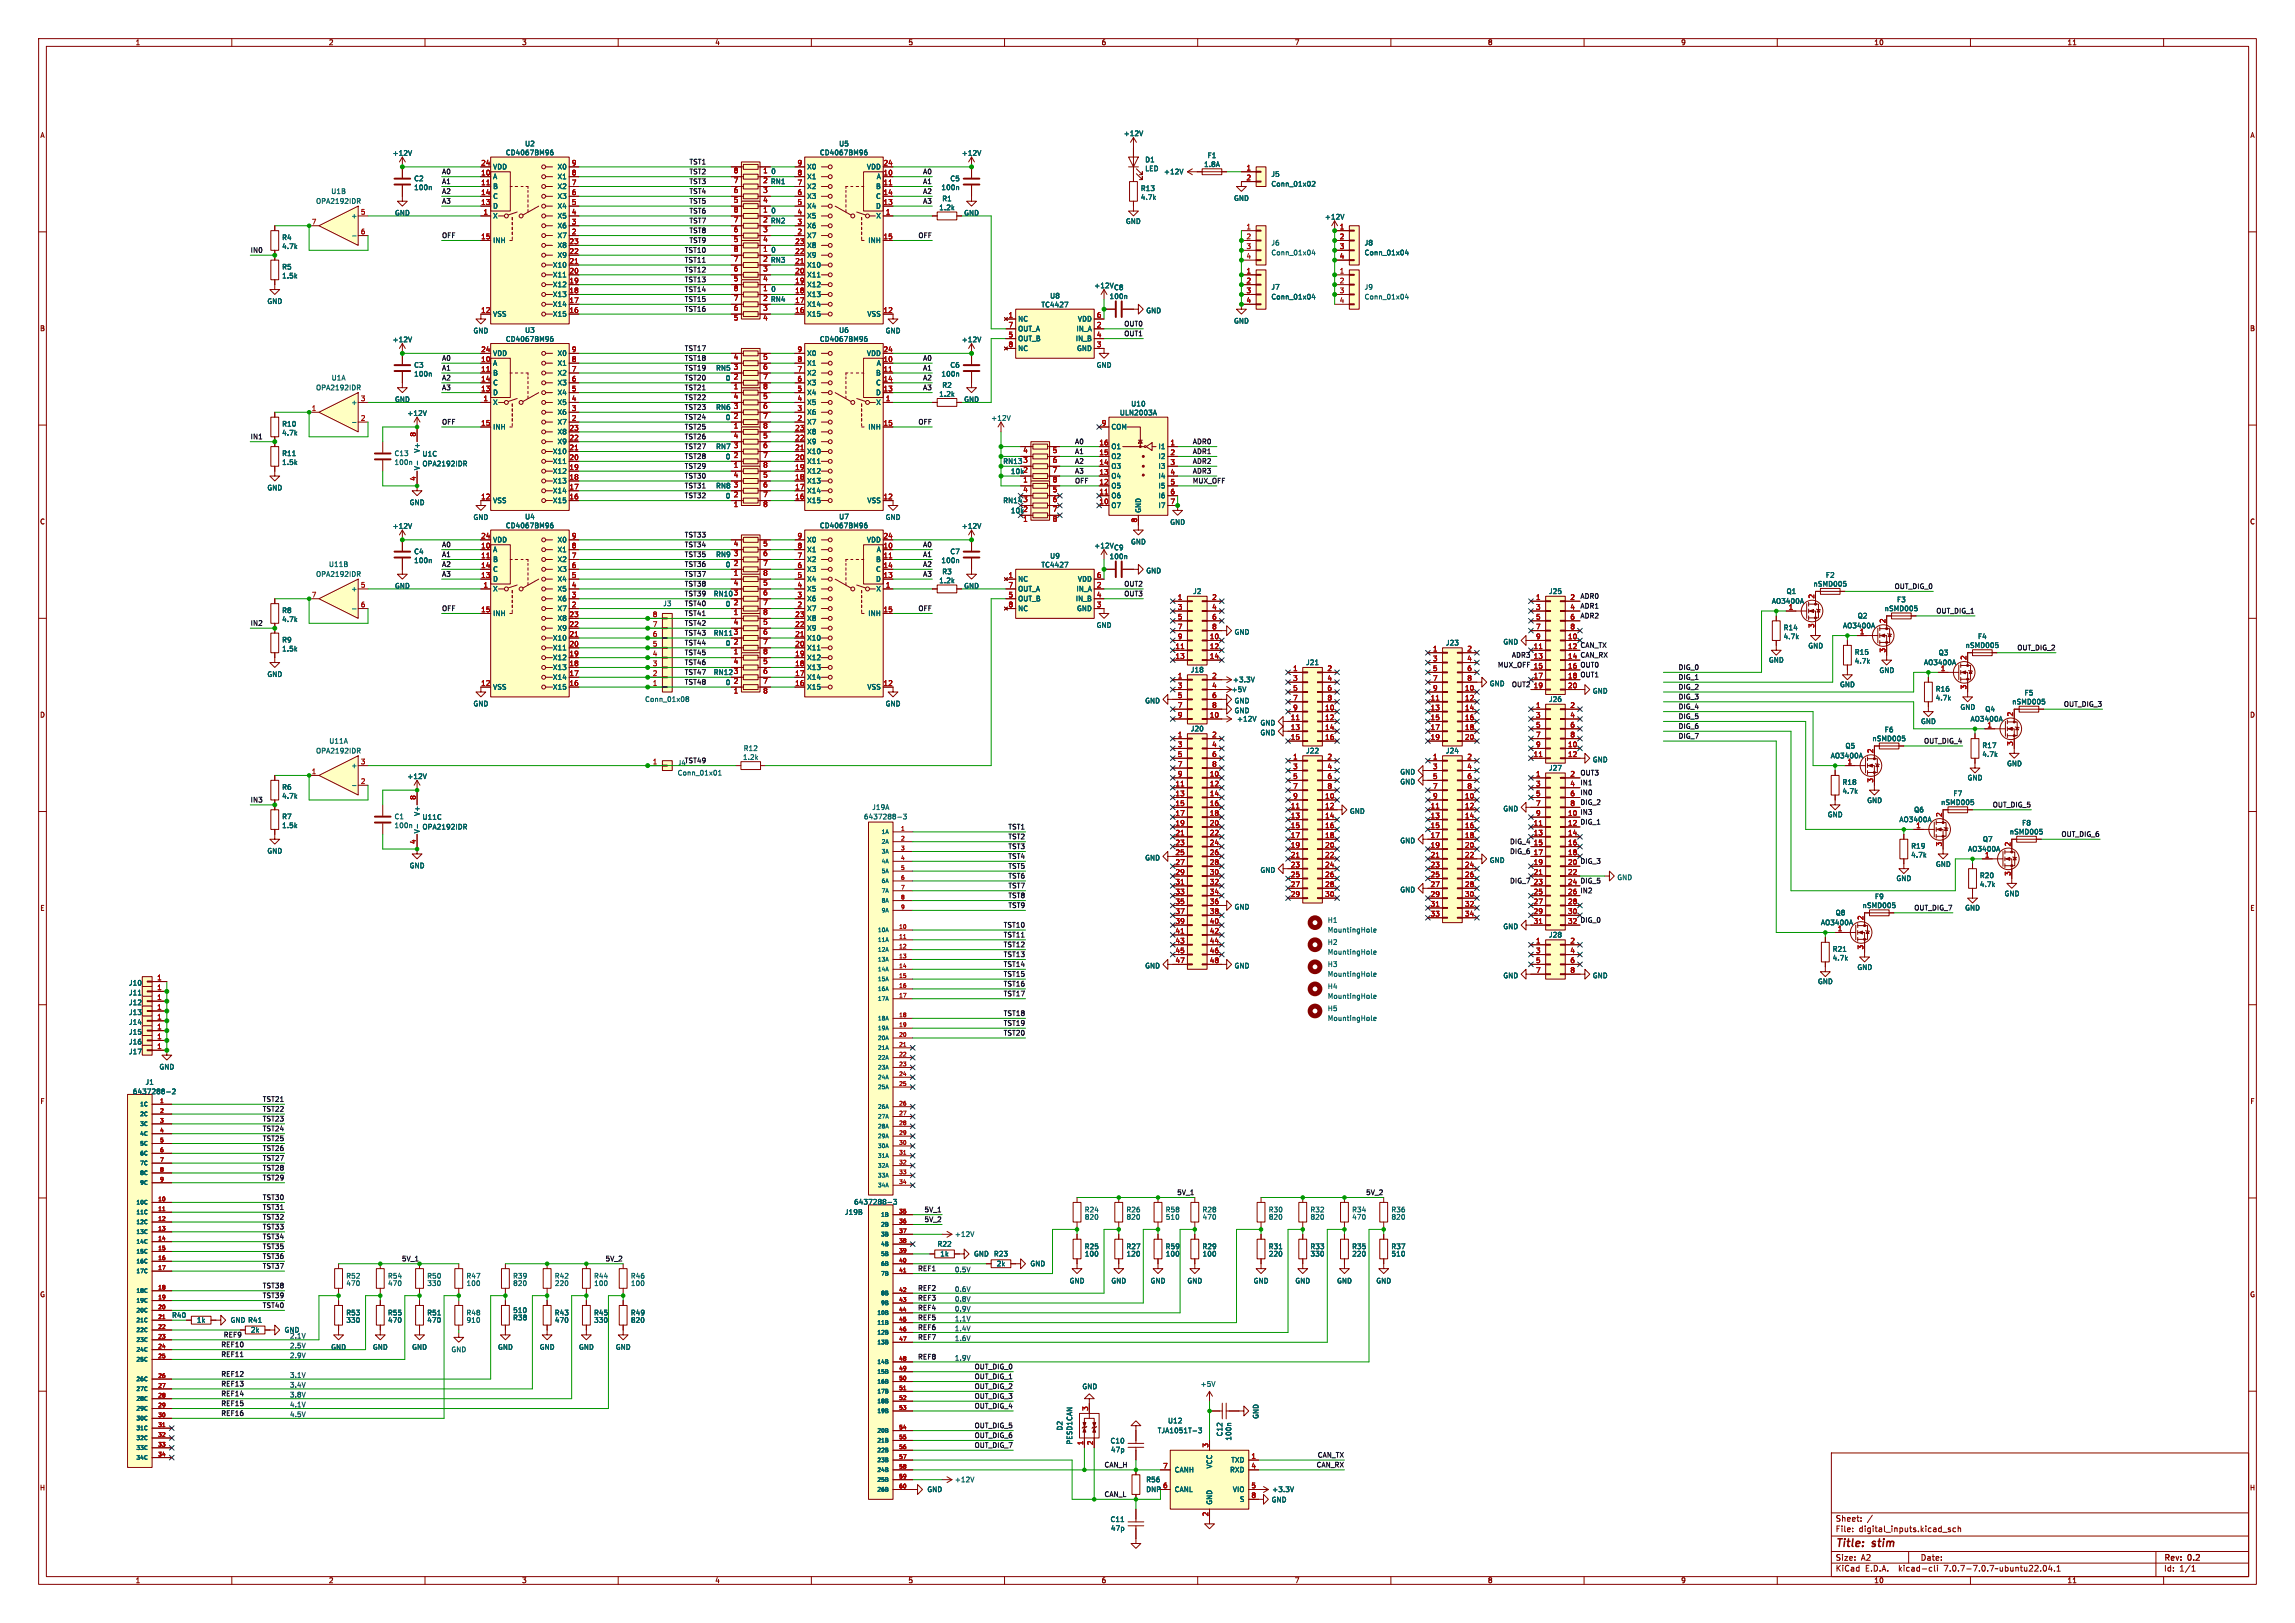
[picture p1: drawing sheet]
<svg xmlns="http://www.w3.org/2000/svg" width="594mm" height="420mm" viewBox="0 0 594 420" stroke-linecap="round" stroke-linejoin="round" font-family="sans-serif">
<defs><g id="words">
<g font-size="2.8" fill="#840000">
<text x="475" y="400.9">Title:</text>
<text x="484.7" y="400.9">stim</text>
</g>
<g font-size="2.1" fill="#840000">
<text x="475" y="394">Sheet:</text>
<text x="475" y="396.7">File:</text>
<text x="481.1" y="396.7">digital_inputs.kicad_sch</text>
<text x="475" y="406.9">KiCad</text>
<text x="475" y="404.1">Size:</text>
<text x="481.7" y="404.1">A2</text>
<text x="482.7" y="406.9">E.D.A.</text>
<text x="491.6" y="406.9">kicad-cli</text>
<text x="497" y="404.1">Date:</text>
<text x="503.5" y="406.9">7.0.7-7.0.7~ubuntu22.04.1</text>
<text x="560" y="404.3">Rev:</text>
<text x="560" y="406.9">Id:</text>
<text x="564.1" y="406.9">1/1</text>
<text x="566.4" y="404.3">0.2</text>
</g>
<g font-size="1.8" fill="#840000">
<text x="35" y="11.9">1</text>
<text x="85" y="11.9">2</text>
<text x="135" y="11.9">3</text>
<text x="185" y="11.9">4</text>
<text x="235" y="11.9">5</text>
<text x="285" y="11.9">6</text>
<text x="335" y="11.9">7</text>
<text x="385" y="11.9">8</text>
<text x="435" y="11.9">9</text>
<text x="485" y="11.9">10</text>
<text x="535" y="11.9">11</text>
<text x="10.3" y="35.9">A</text>
<text x="582.3" y="35.9">A</text>
<text x="197.4" y="47.7">2 RN1</text>
<text x="197.4" y="57.9">2 RN2</text>
<text x="197.4" y="68">2 RN3</text>
<text x="197.4" y="78.2">2 RN4</text>
<text x="10.3" y="85.9">B</text>
<text x="582.3" y="85.9">B</text>
<text x="10.3" y="135.9">C</text>
<text x="582.3" y="135.9">C</text>
<text x="10.3" y="185.9">D</text>
<text x="582.3" y="185.9">D</text>
<text x="10.3" y="235.9">E</text>
<text x="582.3" y="235.9">E</text>
<text x="10.3" y="285.9">F</text>
<text x="582.3" y="285.9">F</text>
<text x="10.3" y="335.9">G</text>
<text x="582.3" y="335.9">G</text>
<text x="10.2" y="385.9">H</text>
<text x="582.2" y="385.9">H</text>
<text x="35" y="409.9">1</text>
<text x="85" y="409.9">2</text>
<text x="135" y="409.9">3</text>
<text x="185" y="409.9">4</text>
<text x="235" y="409.9">5</text>
<text x="285" y="409.9">6</text>
<text x="335" y="409.9">7</text>
<text x="385" y="409.9">8</text>
<text x="435" y="409.9">9</text>
<text x="485" y="409.9">10</text>
<text x="535" y="409.9">11</text>
</g>
<g font-size="1.8" fill="#006464">
<text x="290.7" y="35.4">+12V</text>
<text x="101.5" y="40.5">+12V</text>
<text x="130.8" y="40.4">CD4067BM96</text>
<text x="135.8" y="38.1">U2</text>
<text x="212.1" y="40.4">CD4067BM96</text>
<text x="217.1" y="38.1">U5</text>
<text x="248.8" y="40.5">+12V</text>
<text x="312.4" y="41.1">F1</text>
<text x="107.1" y="47.1">C2</text>
<text x="127.5" y="46.6">A</text>
<text x="127.5" y="44">VDD</text>
<text x="144.2" y="46.6">X1</text>
<text x="144.2" y="44">X0</text>
<text x="199.5" y="45.2">0</text>
<text x="208.8" y="46.6">X1</text>
<text x="208.8" y="44">X0</text>
<text x="224.3" y="44">VDD</text>
<text x="226.8" y="46.6">A</text>
<text x="245.8" y="47.1">C5</text>
<text x="296.3" y="42.2">D1</text>
<text x="296.3" y="44.5">LED</text>
<text x="301.2" y="45.3">+12V</text>
<text x="311.5" y="43.4">1.8A</text>
<text x="328.9" y="45.9">J5</text>
<text x="81.7" y="52.9">OPA2192IDR</text>
<text x="85.6" y="50.4">U1B</text>
<text x="107.1" y="49.4">100n</text>
<text x="127.5" y="49.1">B</text>
<text x="127.5" y="51.7">C</text>
<text x="144.2" y="51.7">X3</text>
<text x="144.2" y="49.1">X2</text>
<text x="208.8" y="51.7">X3</text>
<text x="208.8" y="49.1">X2</text>
<text x="226.6" y="49.1">B</text>
<text x="226.6" y="51.7">C</text>
<text x="243.5" y="49.4">100n</text>
<text x="243.8" y="52.3">R1</text>
<text x="295.2" y="49.6">R13</text>
<text x="295.2" y="51.9">4.7k</text>
<text x="319.3" y="52.2">GND</text>
<text x="328.9" y="48.5">Conn_01x02</text>
<text x="90.8" y="56.7">+</text>
<text x="102.1" y="56">GND</text>
<text x="127.5" y="56.7">X</text>
<text x="127.5" y="54.2">D</text>
<text x="144.2" y="59.3">X6</text>
<text x="144.2" y="56.7">X5</text>
<text x="144.2" y="54.2">X4</text>
<text x="199.5" y="55.4">0</text>
<text x="208.8" y="59.3">X6</text>
<text x="208.8" y="56.7">X5</text>
<text x="208.8" y="54.2">X4</text>
<text x="226.6" y="54.2">D</text>
<text x="226.7" y="56.7">X</text>
<text x="243" y="54.6">1.2k</text>
<text x="249.4" y="56">GND</text>
<text x="291.3" y="58.1">GND</text>
<text x="342.8" y="57">+12V</text>
<text x="72.9" y="62.3">R4</text>
<text x="72.9" y="64.6">4.7k</text>
<text x="127.5" y="63.1">INH</text>
<text x="144.2" y="61.8">X7</text>
<text x="144.2" y="64.4">X8</text>
<text x="199.5" y="65.6">0</text>
<text x="208.8" y="61.8">X7</text>
<text x="208.8" y="64.4">X8</text>
<text x="224.6" y="63.1">INH</text>
<text x="328.9" y="63.7">J6</text>
<text x="353.1" y="63.7">J8</text>
<text x="72.9" y="70">R5</text>
<text x="143" y="72">X11</text>
<text x="143" y="69.4">X10</text>
<text x="144.2" y="66.9">X9</text>
<text x="208.8" y="72">X11</text>
<text x="208.8" y="69.4">X10</text>
<text x="208.8" y="66.9">X9</text>
<text x="328.9" y="66.3">Conn_01x04</text>
<text x="353.1" y="66.3">Conn_01x04</text>
<text x="72.9" y="72.3">1.5k</text>
<text x="143" y="77.1">X13</text>
<text x="143" y="74.5">X12</text>
<text x="199.5" y="75.7">0</text>
<text x="208.8" y="77.1">X13</text>
<text x="208.8" y="74.5">X12</text>
<text x="271.7" y="77.4">U8</text>
<text x="283.1" y="74.8">+12V</text>
<text x="287.1" y="77.6">100n</text>
<text x="288.2" y="75.3">C8</text>
<text x="328.9" y="75.2">J7</text>
<text x="328.9" y="77.7">Conn_01x04</text>
<text x="353.1" y="75.2">J9</text>
<text x="353.1" y="77.7">Conn_01x04</text>
<text x="69.1" y="78.8">GND</text>
<text x="127.5" y="82.1">VSS</text>
<text x="143" y="82.1">X15</text>
<text x="143" y="79.6">X14</text>
<text x="208.8" y="82.1">X15</text>
<text x="208.8" y="79.6">X14</text>
<text x="224.4" y="82.1">VSS</text>
<text x="263.4" y="83.4">NC</text>
<text x="269.4" y="79.7">TC4427</text>
<text x="278.9" y="83.4">VDD</text>
<text x="296.6" y="81.3">GND</text>
<text x="319.3" y="83.9">GND</text>
<text x="101.5" y="88.8">+12V</text>
<text x="122.4" y="86.5">GND</text>
<text x="130.8" y="88.6">CD4067BM96</text>
<text x="135.8" y="86.3">U3</text>
<text x="212.1" y="88.6">CD4067BM96</text>
<text x="217.1" y="86.3">U6</text>
<text x="229.1" y="86.5">GND</text>
<text x="248.8" y="88.8">+12V</text>
<text x="263.4" y="88.5">OUT_B</text>
<text x="263.4" y="86">OUT_A</text>
<text x="278.3" y="88.5">IN_B</text>
<text x="278.5" y="86">IN_A</text>
<text x="107.1" y="95.4">C3</text>
<text x="127.5" y="94.8">A</text>
<text x="127.5" y="92.3">VDD</text>
<text x="144.2" y="94.8">X1</text>
<text x="144.2" y="92.3">X0</text>
<text x="208.8" y="94.8">X1</text>
<text x="208.8" y="92.3">X0</text>
<text x="224.3" y="92.3">VDD</text>
<text x="226.8" y="94.8">A</text>
<text x="245.8" y="95.4">C6</text>
<text x="263.4" y="91">NC</text>
<text x="278.6" y="91">GND</text>
<text x="283.7" y="95.4">GND</text>
<text x="81.7" y="101.2">OPA2192IDR</text>
<text x="85.7" y="98.7">U1A</text>
<text x="107.1" y="97.7">100n</text>
<text x="127.5" y="97.4">B</text>
<text x="127.5" y="99.9">C</text>
<text x="144.2" y="99.9">X3</text>
<text x="144.2" y="97.4">X2</text>
<text x="185.2" y="96.1">RN5</text>
<text x="187.7" y="98.7">0</text>
<text x="208.8" y="99.9">X3</text>
<text x="208.8" y="97.4">X2</text>
<text x="226.6" y="97.4">B</text>
<text x="226.6" y="99.9">C</text>
<text x="243.5" y="97.7">100n</text>
<text x="243.8" y="100.6">R2</text>
<text x="90.8" y="105">+</text>
<text x="102.1" y="104.2">GND</text>
<text x="105.3" y="107.8">+12V</text>
<text x="127.5" y="105">X</text>
<text x="127.5" y="102.5">D</text>
<text x="144.2" y="107.5">X6</text>
<text x="144.2" y="105">X5</text>
<text x="144.2" y="102.5">X4</text>
<text x="185.2" y="106.3">RN6</text>
<text x="208.8" y="107.5">X6</text>
<text x="208.8" y="105">X5</text>
<text x="208.8" y="102.5">X4</text>
<text x="226.6" y="102.5">D</text>
<text x="226.7" y="105">X</text>
<text x="243" y="102.9">1.2k</text>
<text x="249.4" y="104.2">GND</text>
<text x="289.7" y="107.7">ULN2003A</text>
<text x="292.7" y="105.4">U10</text>
<text x="72.9" y="110.6">R10</text>
<text x="72.9" y="112.9">4.7k</text>
<text x="127.5" y="111.4">INH</text>
<text x="144.2" y="110.1">X7</text>
<text x="144.2" y="112.6">X8</text>
<text x="187.7" y="108.9">0</text>
<text x="208.8" y="110.1">X7</text>
<text x="208.8" y="112.6">X8</text>
<text x="224.6" y="111.4">INH</text>
<text x="256.4" y="109.1">+12V</text>
<text x="287.5" y="111.4">COM</text>
<text x="72.9" y="118.2">R11</text>
<text x="102" y="118.2">C13</text>
<text x="108.8" y="117.3" transform="rotate(-90 108.8 117.3)">V+</text>
<text x="109.2" y="118.3">U1C</text>
<text x="143" y="117.7">X10</text>
<text x="144.2" y="115.2">X9</text>
<text x="185.2" y="116.4">RN7</text>
<text x="187.7" y="119.1">0</text>
<text x="208.8" y="117.7">X10</text>
<text x="208.8" y="115.2">X9</text>
<text x="287.5" y="119">O2</text>
<text x="287.5" y="116.4">O1</text>
<text x="299.7" y="116.4">I1</text>
<text x="299.7" y="119">I2</text>
<text x="72.9" y="120.5">1.5k</text>
<text x="102" y="120.5">100n</text>
<text x="108.8" y="121.8" transform="rotate(-90 108.8 121.8)">V-</text>
<text x="109.2" y="120.9">OPA2192IDR</text>
<text x="143" y="125.3">X13</text>
<text x="143" y="122.8">X12</text>
<text x="143" y="120.2">X11</text>
<text x="208.8" y="125.3">X13</text>
<text x="208.8" y="122.8">X12</text>
<text x="208.8" y="120.2">X11</text>
<text x="259.5" y="120.2">RN13</text>
<text x="287.5" y="124.1">O4</text>
<text x="287.5" y="121.5">O3</text>
<text x="299.7" y="121.5">I3</text>
<text x="299.7" y="124.1">I4</text>
<text x="69.1" y="127.1">GND</text>
<text x="105.9" y="130.9">GND</text>
<text x="127.5" y="130.4">VSS</text>
<text x="143" y="130.4">X15</text>
<text x="143" y="127.9">X14</text>
<text x="185.2" y="126.6">RN8</text>
<text x="187.7" y="129.2">0</text>
<text x="208.8" y="130.4">X15</text>
<text x="208.8" y="127.9">X14</text>
<text x="224.4" y="130.4">VSS</text>
<text x="259.5" y="130.4">RN14</text>
<text x="287.5" y="131.7">O7</text>
<text x="287.5" y="129.1">O6</text>
<text x="287.5" y="126.6">O5</text>
<text x="299.7" y="126.6">I5</text>
<text x="299.7" y="129.1">I6</text>
<text x="299.7" y="131.7">I7</text>
<text x="101.5" y="137">+12V</text>
<text x="122.4" y="134.7">GND</text>
<text x="130.8" y="136.9">CD4067BM96</text>
<text x="135.8" y="134.6">U4</text>
<text x="212.1" y="136.9">CD4067BM96</text>
<text x="217.1" y="134.6">U7</text>
<text x="229.1" y="134.7">GND</text>
<text x="248.8" y="137">+12V</text>
<text x="295.5" y="132.8" transform="rotate(-90 295.5 132.8)">GND</text>
<text x="302.8" y="136">GND</text>
<text x="107.1" y="143.6">C4</text>
<text x="127.5" y="143.1">A</text>
<text x="127.5" y="140.6">VDD</text>
<text x="144.2" y="143.1">X1</text>
<text x="144.2" y="140.6">X0</text>
<text x="208.8" y="143.1">X1</text>
<text x="208.8" y="140.6">X0</text>
<text x="224.3" y="140.6">VDD</text>
<text x="226.8" y="143.1">A</text>
<text x="245.8" y="143.6">C7</text>
<text x="283.1" y="142.1">+12V</text>
<text x="288.2" y="142.6">C9</text>
<text x="292.6" y="141.1">GND</text>
<text x="81.7" y="149.5">OPA2192IDR</text>
<text x="85" y="146.9">U11B</text>
<text x="107.1" y="145.9">100n</text>
<text x="127.5" y="145.6">B</text>
<text x="127.5" y="148.2">C</text>
<text x="144.2" y="148.2">X3</text>
<text x="144.2" y="145.6">X2</text>
<text x="185.2" y="144.4">RN9</text>
<text x="187.7" y="147">0</text>
<text x="208.8" y="148.2">X3</text>
<text x="208.8" y="145.6">X2</text>
<text x="226.6" y="145.6">B</text>
<text x="226.6" y="148.2">C</text>
<text x="243.5" y="145.9">100n</text>
<text x="243.8" y="148.8">R3</text>
<text x="269.4" y="147">TC4427</text>
<text x="271.7" y="144.7">U9</text>
<text x="287.1" y="144.9">100n</text>
<text x="296.6" y="148.6">GND</text>
<text x="472.5" y="149.7">F2</text>
<text x="90.8" y="153.3">+</text>
<text x="102.1" y="152.5">GND</text>
<text x="127.5" y="153.3">X</text>
<text x="127.5" y="150.7">D</text>
<text x="144.2" y="155.8">X6</text>
<text x="144.2" y="153.3">X5</text>
<text x="144.2" y="150.7">X4</text>
<text x="184.6" y="154.5">RN10</text>
<text x="208.8" y="155.8">X6</text>
<text x="208.8" y="153.3">X5</text>
<text x="208.8" y="150.7">X4</text>
<text x="226.6" y="150.7">D</text>
<text x="226.7" y="153.3">X</text>
<text x="243" y="151.1">1.2k</text>
<text x="249.4" y="152.5">GND</text>
<text x="263.4" y="150.7">NC</text>
<text x="263.4" y="155.8">OUT_B</text>
<text x="263.4" y="153.3">OUT_A</text>
<text x="278.3" y="155.8">IN_B</text>
<text x="278.5" y="153.3">IN_A</text>
<text x="278.9" y="150.7">VDD</text>
<text x="308.7" y="153.9">J2</text>
<text x="400.8" y="153.9">J25</text>
<text x="462.3" y="153.9">Q1</text>
<text x="469.3" y="152">nSMD005</text>
<text x="72.9" y="158.9">R8</text>
<text x="72.9" y="161.2">4.7k</text>
<text x="127.5" y="159.6">INH</text>
<text x="144.2" y="158.3">X7</text>
<text x="144.2" y="160.9">X8</text>
<text x="171.5" y="157.1">J3</text>
<text x="187.7" y="157.2">0</text>
<text x="208.8" y="158.3">X7</text>
<text x="208.8" y="160.9">X8</text>
<text x="224.6" y="159.6">INH</text>
<text x="263.4" y="158.3">NC</text>
<text x="278.6" y="158.3">GND</text>
<text x="458.5" y="156.4">AO3400A</text>
<text x="480.7" y="160.2">Q2</text>
<text x="487.7" y="158.4">nSMD005</text>
<text x="490.9" y="156.1">F3</text>
<text x="72.9" y="166.5">R9</text>
<text x="143" y="166">X10</text>
<text x="144.2" y="163.4">X9</text>
<text x="184.6" y="164.7">RN11</text>
<text x="187.7" y="167.3">0</text>
<text x="208.8" y="166">X10</text>
<text x="208.8" y="163.4">X9</text>
<text x="283.7" y="162.7">GND</text>
<text x="319.4" y="164.4">GND</text>
<text x="374.1" y="167.2">J23</text>
<text x="389" y="167">GND</text>
<text x="461.5" y="163.3">R14</text>
<text x="461.5" y="165.6">4.7k</text>
<text x="476.9" y="162.8">AO3400A</text>
<text x="508.6" y="167.9">nSMD005</text>
<text x="511.8" y="165.6">F4</text>
<text x="72.9" y="168.8">1.5k</text>
<text x="143" y="173.6">X13</text>
<text x="143" y="171">X12</text>
<text x="143" y="168.5">X11</text>
<text x="208.8" y="173.6">X13</text>
<text x="208.8" y="171">X12</text>
<text x="208.8" y="168.5">X11</text>
<text x="337.9" y="172.3">J21</text>
<text x="457.7" y="171.7">GND</text>
<text x="467.9" y="168">GND</text>
<text x="479.9" y="169.6">R15</text>
<text x="479.9" y="171.9">4.7k</text>
<text x="497.9" y="172.3">AO3400A</text>
<text x="501.7" y="169.8">Q3</text>
<text x="69.1" y="175.4">GND</text>
<text x="127.5" y="178.7">VSS</text>
<text x="143" y="178.7">X15</text>
<text x="143" y="176.1">X14</text>
<text x="184.6" y="174.9">RN12</text>
<text x="187.7" y="177.5">0</text>
<text x="208.8" y="178.7">X15</text>
<text x="208.8" y="176.1">X14</text>
<text x="224.4" y="178.7">VSS</text>
<text x="308.1" y="174.2">J18</text>
<text x="318.6" y="179.3">+5V</text>
<text x="319" y="176.8">+3.3V</text>
<text x="385.5" y="177.8">GND</text>
<text x="412.1" y="179.7">GND</text>
<text x="476.1" y="178">GND</text>
<text x="486.3" y="174.4">GND</text>
<text x="500.9" y="179.2">R16</text>
<text x="122.4" y="183">GND</text>
<text x="166.8" y="181.8">Conn_01x08</text>
<text x="229.1" y="183">GND</text>
<text x="296.3" y="182.2">GND</text>
<text x="319.4" y="184.8">GND</text>
<text x="319.4" y="182.2">GND</text>
<text x="400.8" y="181.8">J26</text>
<text x="500.9" y="181.5">4.7k</text>
<text x="507.3" y="183.9">GND</text>
<text x="513.7" y="184.4">Q4</text>
<text x="520.7" y="182.5">nSMD005</text>
<text x="523.9" y="180.2">F5</text>
<text x="308.1" y="189.5">J20</text>
<text x="320.1" y="186.9">+12V</text>
<text x="326.1" y="190.5">GND</text>
<text x="326.1" y="187.9">GND</text>
<text x="487.7" y="189.7">F6</text>
<text x="497.1" y="187.6">GND</text>
<text x="509.9" y="186.9">AO3400A</text>
<text x="81.7" y="195.2">OPA2192IDR</text>
<text x="85.1" y="192.6">U11A</text>
<text x="192.2" y="196.8">1.2k</text>
<text x="192.4" y="194.5">R12</text>
<text x="337.9" y="195.2">J22</text>
<text x="374.1" y="195.2">J24</text>
<text x="412.1" y="197.5">GND</text>
<text x="473.7" y="196.4">AO3400A</text>
<text x="477.5" y="193.9">Q5</text>
<text x="484.5" y="192">nSMD005</text>
<text x="513" y="193.8">R17</text>
<text x="513" y="196.1">4.7k</text>
<text x="90.8" y="199">+</text>
<text x="105.3" y="201.8">+12V</text>
<text x="175.3" y="198.3">J4</text>
<text x="175.3" y="200.9">Conn_01x01</text>
<text x="362.3" y="203.2">GND</text>
<text x="362.3" y="200.6">GND</text>
<text x="400.8" y="199.6">J27</text>
<text x="476.8" y="203.3">R18</text>
<text x="509.1" y="202.2">GND</text>
<text x="519.3" y="198.5">GND</text>
<text x="72.9" y="204.6">R6</text>
<text x="72.9" y="206.9">4.7k</text>
<text x="225.6" y="209.8">J19A</text>
<text x="476.8" y="205.6">4.7k</text>
<text x="483.2" y="208">GND</text>
<text x="502.3" y="208.5">nSMD005</text>
<text x="505.5" y="206.2">F7</text>
<text x="72.9" y="212.2">R7</text>
<text x="72.9" y="214.5">1.5k</text>
<text x="102" y="212.2">C1</text>
<text x="102" y="214.5">100n</text>
<text x="108.8" y="215.8" transform="rotate(-90 108.8 215.8)">V-</text>
<text x="108.8" y="211.3" transform="rotate(-90 108.8 211.3)">V+</text>
<text x="109.2" y="212.3">U11C</text>
<text x="109.2" y="214.9">OPA2192IDR</text>
<text x="223.5" y="212.2">6437288-3</text>
<text x="349.3" y="210.8">GND</text>
<text x="389" y="210.2">GND</text>
<text x="472.9" y="211.7">GND</text>
<text x="491.5" y="213">AO3400A</text>
<text x="495.3" y="210.4">Q6</text>
<text x="523.3" y="213.8">F8</text>
<text x="69.1" y="221.1">GND</text>
<text x="362.3" y="218.4">GND</text>
<text x="494.5" y="219.8">R19</text>
<text x="509.3" y="220.6">AO3400A</text>
<text x="513.1" y="218">Q7</text>
<text x="520.1" y="216.1">nSMD005</text>
<text x="105.9" y="224.9">GND</text>
<text x="296.3" y="222.9">GND</text>
<text x="326.1" y="226">GND</text>
<text x="385.5" y="223.5">GND</text>
<text x="418.5" y="227.9">GND</text>
<text x="494.5" y="222.1">4.7k</text>
<text x="500.9" y="224.5">GND</text>
<text x="512.3" y="227.4">R20</text>
<text x="362.3" y="231.1">GND</text>
<text x="485.2" y="232.9">F9</text>
<text x="490.7" y="228.2">GND</text>
<text x="512.3" y="229.7">4.7k</text>
<text x="518.7" y="232.1">GND</text>
<text x="319.4" y="235.6">GND</text>
<text x="343.5" y="239">H1</text>
<text x="471.2" y="239.6">AO3400A</text>
<text x="475" y="237.1">Q8</text>
<text x="482" y="235.2">nSMD005</text>
<text x="508.5" y="235.8">GND</text>
<text x="343.5" y="244.7">H2</text>
<text x="343.5" y="241.5">MountingHole</text>
<text x="389" y="240.6">GND</text>
<text x="400.8" y="242.8">J28</text>
<text x="296.3" y="250.8">GND</text>
<text x="319.4" y="250.8">GND</text>
<text x="343.5" y="250.4">H3</text>
<text x="343.5" y="247.2">MountingHole</text>
<text x="474.2" y="246.5">R21</text>
<text x="474.2" y="248.8">4.7k</text>
<text x="480.6" y="251.2">GND</text>
<text x="33.3" y="255.2">J10</text>
<text x="33.3" y="257.8">J11</text>
<text x="343.5" y="253">MountingHole</text>
<text x="343.5" y="256.1">H4</text>
<text x="389" y="253.3">GND</text>
<text x="412.1" y="253.3">GND</text>
<text x="470.4" y="254.9">GND</text>
<text x="33.3" y="260.3">J12</text>
<text x="33.3" y="262.9">J13</text>
<text x="343.5" y="261.8">H5</text>
<text x="343.5" y="258.7">MountingHole</text>
<text x="33.3" y="265.4">J14</text>
<text x="33.3" y="267.9">J15</text>
<text x="343.5" y="264.4">MountingHole</text>
<text x="33.3" y="270.5">J16</text>
<text x="33.3" y="273">J17</text>
<text x="37.5" y="280.9">J1</text>
<text x="41.1" y="277">GND</text>
<text x="34.3" y="283.3">6437288-2</text>
<text x="220.9" y="311.9">6437288-3</text>
<text x="218.5" y="314.6">J19B</text>
<text x="280.6" y="313.9">R24</text>
<text x="280.7" y="315.8">820</text>
<text x="291.4" y="313.9">R26</text>
<text x="291.5" y="315.8">820</text>
<text x="301.6" y="313.9">R58</text>
<text x="301.6" y="315.8">510</text>
<text x="311.1" y="313.9">R28</text>
<text x="311.1" y="315.8">470</text>
<text x="328.3" y="313.9">R30</text>
<text x="328.3" y="315.8">820</text>
<text x="339" y="313.9">R32</text>
<text x="339.1" y="315.8">820</text>
<text x="349.8" y="313.9">R34</text>
<text x="349.9" y="315.8">470</text>
<text x="360" y="313.9">R36</text>
<text x="360" y="315.8">820</text>
<text x="242.5" y="322.8">R22</text>
<text x="247" y="320.3">+12V</text>
<text x="280.6" y="323.4">R25</text>
<text x="291.4" y="323.4">R27</text>
<text x="301.6" y="323.4">R59</text>
<text x="311.1" y="323.4">R29</text>
<text x="328.3" y="323.4">R31</text>
<text x="339" y="323.4">R33</text>
<text x="349.8" y="323.4">R35</text>
<text x="360" y="323.4">R37</text>
<text x="243.3" y="325.3">1k</text>
<text x="252" y="325.3">GND</text>
<text x="257.1" y="325.3">R23</text>
<text x="257.9" y="327.9">2k</text>
<text x="266.6" y="327.9">GND</text>
<text x="280.7" y="325.3">100</text>
<text x="291.5" y="325.3">120</text>
<text x="301.6" y="325.3">100</text>
<text x="311.1" y="325.3">100</text>
<text x="328.3" y="325.3">220</text>
<text x="339.1" y="325.3">330</text>
<text x="349.9" y="325.3">220</text>
<text x="360" y="325.3">510</text>
<text x="89.5" y="331.1">R52</text>
<text x="89.5" y="333">470</text>
<text x="100.3" y="331.1">R54</text>
<text x="100.3" y="333">470</text>
<text x="110.4" y="331.1">R50</text>
<text x="110.5" y="333">330</text>
<text x="120.6" y="331.1">R47</text>
<text x="120.6" y="333">100</text>
<text x="132.7" y="331.1">R39</text>
<text x="132.7" y="333">820</text>
<text x="143.5" y="331.1">R42</text>
<text x="143.5" y="333">220</text>
<text x="153.6" y="331.1">R44</text>
<text x="153.7" y="333">100</text>
<text x="163.2" y="331.1">R46</text>
<text x="163.2" y="333">100</text>
<text x="276.7" y="332.3">GND</text>
<text x="287.5" y="332.3">GND</text>
<text x="297.7" y="332.3">GND</text>
<text x="307.2" y="332.3">GND</text>
<text x="324.4" y="332.3">GND</text>
<text x="335.1" y="332.3">GND</text>
<text x="345.9" y="332.3">GND</text>
<text x="356.1" y="332.3">GND</text>
<text x="44.4" y="341.2">R40</text>
<text x="89.5" y="340.6">R53</text>
<text x="100.3" y="340.6">R55</text>
<text x="110.4" y="340.6">R51</text>
<text x="120.6" y="340.6">R48</text>
<text x="132.7" y="341.9">R38</text>
<text x="132.7" y="340">510</text>
<text x="143.5" y="340.6">R43</text>
<text x="153.6" y="340.6">R45</text>
<text x="163.2" y="340.6">R49</text>
<text x="50.8" y="342.5">1k</text>
<text x="59.6" y="342.5">GND R41</text>
<text x="64.8" y="345">2k</text>
<text x="73.5" y="345">GND</text>
<text x="74.9" y="346.5">2.1V</text>
<text x="89.5" y="342.5">330</text>
<text x="100.3" y="342.5">470</text>
<text x="110.5" y="342.5">470</text>
<text x="120.6" y="342.5">910</text>
<text x="143.5" y="342.5">470</text>
<text x="153.7" y="342.5">330</text>
<text x="163.2" y="342.5">820</text>
<text x="85.6" y="349.5">GND</text>
<text x="96.4" y="349.5">GND</text>
<text x="106.5" y="349.5">GND</text>
<text x="116.7" y="350.1">GND</text>
<text x="128.8" y="349.5">GND</text>
<text x="139.6" y="349.5">GND</text>
<text x="149.7" y="349.5">GND</text>
<text x="159.3" y="349.5">GND</text>
<text x="280" y="359.7">GND</text>
<text x="310.6" y="359.1">+5V</text>
<text x="275.2" y="370.3" transform="rotate(-90 275.2 370.3)">D2</text>
<text x="299.5" y="371.1">TJA1051T-3</text>
<text x="302.2" y="368.5">U12</text>
<text x="316.6" y="371.8" transform="rotate(-90 316.6 371.8)">C12</text>
<text x="325.9" y="367.3" transform="rotate(-90 325.9 367.3)">GND</text>
<text x="277.7" y="373.9" transform="rotate(-90 277.7 373.9)">PESD1CAN</text>
<text x="287.3" y="373.7">C10</text>
<text x="287.4" y="376">47p</text>
<text x="318.9" y="372.9" transform="rotate(-90 318.9 372.9)">100n</text>
<text x="247" y="383.8">+12V</text>
<text x="296.6" y="383.8">R56</text>
<text x="303.9" y="381.2">CANH</text>
<text x="313.9" y="380.1" transform="rotate(-90 313.9 380.1)">VCC</text>
<text x="318.2" y="381.2">RXD</text>
<text x="318.5" y="378.7">TXD</text>
<text x="239.9" y="386.3">GND</text>
<text x="296.6" y="386.3">DNP</text>
<text x="303.9" y="386.3">CANL</text>
<text x="313.9" y="389.5" transform="rotate(-90 313.9 389.5)">GND</text>
<text x="319" y="386.3">VIO</text>
<text x="320.8" y="388.8">S</text>
<text x="329" y="389">GND</text>
<text x="329.2" y="386.3">+3.3V</text>
<text x="287.3" y="394">C11</text>
<text x="287.4" y="396.3">47p</text>
</g>
<g font-size="1.8" fill="#0f0f0f">
<text x="114.3" y="45.2">A0</text>
<text x="114.3" y="47.7">A1</text>
<text x="178.3" y="45.2">TST2</text>
<text x="178.3" y="42.6">TST1</text>
<text x="178.3" y="47.7">TST3</text>
<text x="238.8" y="45.2">A0</text>
<text x="238.8" y="47.7">A1</text>
<text x="114.3" y="52.8">A3</text>
<text x="114.3" y="50.3">A2</text>
<text x="178.3" y="52.8">TST5</text>
<text x="178.3" y="50.3">TST4</text>
<text x="238.8" y="52.8">A3</text>
<text x="238.8" y="50.3">A2</text>
<text x="178.3" y="55.3">TST6</text>
<text x="178.3" y="57.9">TST7</text>
<text x="64.8" y="65.5">IN0</text>
<text x="114.3" y="61.7">OFF</text>
<text x="177.1" y="65.5">TST10</text>
<text x="178.3" y="60.4">TST8</text>
<text x="178.3" y="63">TST9</text>
<text x="237.6" y="61.7">OFF</text>
<text x="177.1" y="68">TST11</text>
<text x="177.1" y="70.6">TST12</text>
<text x="177.1" y="73.1">TST13</text>
<text x="177.1" y="75.7">TST14</text>
<text x="177.1" y="78.2">TST15</text>
<text x="177.1" y="80.7">TST16</text>
<text x="290.9" y="84.5">OUT0</text>
<text x="290.9" y="87.1">OUT1</text>
<text x="114.3" y="93.4">A0</text>
<text x="114.3" y="96">A1</text>
<text x="177.1" y="96">TST19</text>
<text x="177.1" y="90.9">TST17</text>
<text x="177.1" y="93.4">TST18</text>
<text x="238.8" y="93.4">A0</text>
<text x="238.8" y="96">A1</text>
<text x="114.3" y="101.1">A3</text>
<text x="114.3" y="98.5">A2</text>
<text x="177.1" y="101.1">TST21</text>
<text x="177.1" y="98.5">TST20</text>
<text x="238.8" y="98.5">A2</text>
<text x="238.8" y="101.1">A3</text>
<text x="177.1" y="106.1">TST23</text>
<text x="177.1" y="103.6">TST22</text>
<text x="64.8" y="113.8">IN1</text>
<text x="114.3" y="109.9">OFF</text>
<text x="177.1" y="111.2">TST25</text>
<text x="177.1" y="113.8">TST26</text>
<text x="177.1" y="108.7">TST24</text>
<text x="237.6" y="109.9">OFF</text>
<text x="177.1" y="116.3">TST27</text>
<text x="177.1" y="118.8">TST28</text>
<text x="278.1" y="117.6">A1</text>
<text x="278.1" y="115">A0</text>
<text x="308.6" y="117.6">ADR1</text>
<text x="308.6" y="115">ADR0</text>
<text x="177.1" y="121.4">TST29</text>
<text x="177.1" y="123.9">TST30</text>
<text x="278.1" y="125.2">OFF</text>
<text x="278.1" y="120.1">A2</text>
<text x="278.1" y="122.6">A3</text>
<text x="308.6" y="120.1">ADR2</text>
<text x="308.6" y="125.2">MUX_OFF</text>
<text x="308.6" y="122.6">ADR3</text>
<text x="177.1" y="126.5">TST31</text>
<text x="177.1" y="129">TST32</text>
<text x="114.3" y="141.7">A0</text>
<text x="177.1" y="141.7">TST34</text>
<text x="177.1" y="139.2">TST33</text>
<text x="238.8" y="141.7">A0</text>
<text x="114.3" y="146.8">A2</text>
<text x="114.3" y="149.3">A3</text>
<text x="114.3" y="144.2">A1</text>
<text x="177.1" y="149.3">TST37</text>
<text x="177.1" y="146.8">TST36</text>
<text x="177.1" y="144.2">TST35</text>
<text x="238.8" y="149.3">A3</text>
<text x="238.8" y="146.8">A2</text>
<text x="238.8" y="144.2">A1</text>
<text x="177.1" y="154.4">TST39</text>
<text x="177.1" y="151.9">TST38</text>
<text x="290.9" y="154.4">OUT3</text>
<text x="290.9" y="151.9">OUT2</text>
<text x="408.9" y="155">ADR0</text>
<text x="490.3" y="152.5">OUT_DIG_0</text>
<text x="114.3" y="158.2">OFF</text>
<text x="177.1" y="159.5">TST41</text>
<text x="177.1" y="156.9">TST40</text>
<text x="237.6" y="158.2">OFF</text>
<text x="408.9" y="160.1">ADR2</text>
<text x="408.9" y="157.6">ADR1</text>
<text x="501.1" y="158.8">OUT_DIG_1</text>
<text x="64.8" y="162">IN2</text>
<text x="177.1" y="164.6">TST43</text>
<text x="177.1" y="167.1">TST44</text>
<text x="177.1" y="162">TST42</text>
<text x="408.9" y="167.7">CAN_TX</text>
<text x="177.1" y="172.2">TST46</text>
<text x="177.1" y="169.6">TST45</text>
<text x="387.6" y="172.8">MUX_OFF 15</text>
<text x="391.2" y="170.3">ADR3</text>
<text x="408.9" y="170.3">CAN_RX</text>
<text x="408.9" y="172.8">OUT0</text>
<text x="434.3" y="173.5">DIG_0</text>
<text x="522" y="168.4">OUT_DIG_2</text>
<text x="177.1" y="174.7">TST47</text>
<text x="177.1" y="177.3">TST48</text>
<text x="391.2" y="177.9">OUT2</text>
<text x="408.9" y="175.4">OUT1</text>
<text x="434.3" y="178.5">DIG_2</text>
<text x="434.3" y="176">DIG_1</text>
<text x="434.3" y="181.1">DIG_3</text>
<text x="434.3" y="183.6">DIG_4</text>
<text x="534.1" y="183">OUT_DIG_3</text>
<text x="434.3" y="186.2">DIG_5</text>
<text x="434.3" y="188.7">DIG_6</text>
<text x="434.3" y="191.2">DIG_7</text>
<text x="177.1" y="197.6">TST49</text>
<text x="497.9" y="192.5">OUT_DIG_4</text>
<text x="408.9" y="203.3">IN1</text>
<text x="408.9" y="200.8">OUT3</text>
<text x="64.8" y="207.7">IN3</text>
<text x="408.9" y="205.8">IN0</text>
<text x="408.9" y="208.4">DIG_2</text>
<text x="515.7" y="209">OUT_DIG_5</text>
<text x="260.9" y="214.7">TST1</text>
<text x="408.9" y="210.9">IN3</text>
<text x="408.9" y="213.5">DIG_1</text>
<text x="260.9" y="217.3">TST2</text>
<text x="260.9" y="219.8">TST3</text>
<text x="390.7" y="221.1">DIG_6</text>
<text x="390.7" y="218.5">DIG_4</text>
<text x="533.4" y="216.6">OUT_DIG_6</text>
<text x="260.9" y="222.3">TST4</text>
<text x="260.9" y="224.9">TST5</text>
<text x="260.9" y="227.4">TST6</text>
<text x="408.9" y="223.6">DIG_3</text>
<text x="260.9" y="232.5">TST8</text>
<text x="260.9" y="230">TST7</text>
<text x="390.7" y="228.7">DIG_7</text>
<text x="408.9" y="228.7">DIG_5</text>
<text x="408.9" y="231.2">IN2</text>
<text x="260.9" y="235">TST9</text>
<text x="408.9" y="238.9">DIG_0</text>
<text x="495.3" y="235.7">OUT_DIG_7</text>
<text x="259.7" y="245.2">TST12</text>
<text x="259.7" y="240.1">TST10</text>
<text x="259.7" y="242.7">TST11</text>
<text x="259.7" y="247.7">TST13</text>
<text x="259.7" y="250.3">TST14</text>
<text x="259.7" y="257.9">TST17</text>
<text x="259.7" y="255.4">TST16</text>
<text x="259.7" y="252.8">TST15</text>
<text x="259.7" y="263">TST18</text>
<text x="259.7" y="265.5">TST19</text>
<text x="259.7" y="268.1">TST20</text>
<text x="67.9" y="287.8">TST22</text>
<text x="67.9" y="285.2">TST21</text>
<text x="67.9" y="292.8">TST24</text>
<text x="67.9" y="290.3">TST23</text>
<text x="67.9" y="297.9">TST26</text>
<text x="67.9" y="295.4">TST25</text>
<text x="67.9" y="300.5">TST27</text>
<text x="67.9" y="305.5">TST29</text>
<text x="67.9" y="303">TST28</text>
<text x="67.9" y="310.6">TST30</text>
<text x="304.6" y="309.3">5V_1</text>
<text x="353.5" y="309.3">5V_2</text>
<text x="67.9" y="313.2">TST31</text>
<text x="67.9" y="315.7">TST32</text>
<text x="239.2" y="313.8">5V_1</text>
<text x="239.2" y="316.3">5V_2</text>
<text x="67.9" y="323.3">TST35</text>
<text x="67.9" y="318.2">TST33</text>
<text x="67.9" y="320.8">TST34</text>
<text x="67.9" y="325.9">TST36</text>
<text x="67.9" y="328.4">TST37</text>
<text x="103.9" y="326.5">5V_1</text>
<text x="156.6" y="326.5">5V_2</text>
<text x="237.5" y="329">REF1</text>
<text x="67.9" y="333.5">TST38</text>
<text x="237.5" y="334.1">REF2</text>
<text x="67.9" y="336">TST39</text>
<text x="67.9" y="338.6">TST40</text>
<text x="237.5" y="336.6">REF3</text>
<text x="237.5" y="341.7">REF5</text>
<text x="237.5" y="339.2">REF4</text>
<text x="57.8" y="346.2">REF9</text>
<text x="237.5" y="346.8">REF7</text>
<text x="237.5" y="344.3">REF6</text>
<text x="57.1" y="348.7">REF10</text>
<text x="57.1" y="351.3">REF11</text>
<text x="237.5" y="351.9">REF8</text>
<text x="57.1" y="356.3">REF12</text>
<text x="57.1" y="358.9">REF13</text>
<text x="252.1" y="354.4">OUT_DIG_0</text>
<text x="252.1" y="357">OUT_DIG_1</text>
<text x="252.1" y="359.5">OUT_DIG_2</text>
<text x="57.1" y="361.4">REF14</text>
<text x="57.1" y="364">REF15</text>
<text x="252.1" y="364.6">OUT_DIG_4</text>
<text x="252.1" y="362">OUT_DIG_3</text>
<text x="57.1" y="366.5">REF16</text>
<text x="252.1" y="369.7">OUT_DIG_5</text>
<text x="252.1" y="374.7">OUT_DIG_7</text>
<text x="252.1" y="372.2">OUT_DIG_6</text>
<text x="340.9" y="377.3">CAN_TX</text>
<text x="285.8" y="379.8">CAN_H</text>
<text x="340.6" y="379.8">CAN_RX</text>
<text x="285.8" y="387.4">CAN_L</text>
</g>
<g font-size="1.8" fill="#a90000">
<text x="124.4" y="45.5">10</text>
<text x="124.4" y="42.9">24</text>
<text x="147.9" y="45.5">8</text>
<text x="147.9" y="42.9">9</text>
<text x="189.8" y="47.7">7</text>
<text x="189.8" y="45.2">8</text>
<text x="197.4" y="45.2">1</text>
<text x="206.3" y="45.5">8</text>
<text x="206.3" y="42.9">9</text>
<text x="228.6" y="45.5">10</text>
<text x="228.6" y="42.9">24</text>
<text x="322.5" y="44.2">1</text>
<text x="322.5" y="46.7">2</text>
<text x="124.4" y="48">11</text>
<text x="124.4" y="53.1">13</text>
<text x="124.4" y="50.5">14</text>
<text x="147.9" y="53.1">5</text>
<text x="147.9" y="50.5">6</text>
<text x="147.9" y="48">7</text>
<text x="189.8" y="52.8">5</text>
<text x="189.8" y="50.2">6</text>
<text x="197.4" y="50.2">3</text>
<text x="197.4" y="52.8">4</text>
<text x="206.3" y="53.1">5</text>
<text x="206.3" y="50.5">6</text>
<text x="206.3" y="48">7</text>
<text x="228.6" y="48">11</text>
<text x="228.6" y="53.1">13</text>
<text x="228.6" y="50.5">14</text>
<text x="80.6" y="58.2">7</text>
<text x="93.3" y="55.6">5</text>
<text x="125" y="55.6">1</text>
<text x="147.9" y="58.2">3</text>
<text x="147.9" y="55.6">4</text>
<text x="189.8" y="57.9">7</text>
<text x="189.8" y="55.3">8</text>
<text x="197.4" y="55.3">1</text>
<text x="206.3" y="58.2">3</text>
<text x="206.3" y="55.6">4</text>
<text x="229.2" y="55.6">1</text>
<text x="322.5" y="59.4">1</text>
<text x="346.6" y="59.4">1</text>
<text x="93.3" y="60.7">6</text>
<text x="124.4" y="62">15</text>
<text x="147.3" y="65.8">22</text>
<text x="147.3" y="63.2">23</text>
<text x="147.9" y="60.7">2</text>
<text x="189.8" y="62.9">5</text>
<text x="189.8" y="60.4">6</text>
<text x="189.8" y="65.5">8</text>
<text x="197.4" y="60.4">3</text>
<text x="197.4" y="62.9">4</text>
<text x="197.4" y="65.5">1</text>
<text x="205.7" y="65.8">22</text>
<text x="205.7" y="63.2">23</text>
<text x="206.3" y="60.7">2</text>
<text x="228.6" y="62">15</text>
<text x="322.5" y="62">2</text>
<text x="322.5" y="64.5">3</text>
<text x="346.6" y="62">2</text>
<text x="346.6" y="64.5">3</text>
<text x="147.3" y="70.9">20</text>
<text x="147.3" y="68.3">21</text>
<text x="189.8" y="70.6">6</text>
<text x="189.8" y="68">7</text>
<text x="197.4" y="70.6">3</text>
<text x="205.7" y="70.9">20</text>
<text x="205.7" y="68.3">21</text>
<text x="322.5" y="70.9">1</text>
<text x="322.5" y="67.1">4</text>
<text x="346.6" y="70.9">1</text>
<text x="346.6" y="67.1">4</text>
<text x="147.3" y="75.9">18</text>
<text x="147.3" y="73.4">19</text>
<text x="189.8" y="73.1">5</text>
<text x="189.8" y="75.6">8</text>
<text x="197.4" y="73.1">4</text>
<text x="197.4" y="75.6">1</text>
<text x="205.7" y="75.9">18</text>
<text x="205.7" y="73.4">19</text>
<text x="322.5" y="73.4">2</text>
<text x="322.5" y="75.9">3</text>
<text x="346.6" y="73.4">2</text>
<text x="346.6" y="75.9">3</text>
<text x="124.4" y="81">12</text>
<text x="147.3" y="81">16</text>
<text x="147.3" y="78.5">17</text>
<text x="189.8" y="83.3">5</text>
<text x="189.8" y="80.7">6</text>
<text x="189.8" y="78.2">7</text>
<text x="197.4" y="80.7">3</text>
<text x="197.4" y="83.3">4</text>
<text x="205.7" y="81">16</text>
<text x="205.7" y="78.5">17</text>
<text x="228.6" y="81">12</text>
<text x="260.9" y="82.3">1</text>
<text x="283.8" y="82.3">6</text>
<text x="322.5" y="78.5">4</text>
<text x="346.6" y="78.5">4</text>
<text x="260.9" y="87.4">5</text>
<text x="260.9" y="84.8">7</text>
<text x="260.9" y="89.9">8</text>
<text x="283.8" y="84.8">2</text>
<text x="283.8" y="89.9">3</text>
<text x="283.8" y="87.4">4</text>
<text x="124.4" y="93.7">10</text>
<text x="124.4" y="91.2">24</text>
<text x="147.9" y="93.7">8</text>
<text x="147.9" y="91.2">9</text>
<text x="189.8" y="96">3</text>
<text x="189.8" y="93.4">4</text>
<text x="197.4" y="93.4">5</text>
<text x="197.4" y="96">6</text>
<text x="206.3" y="93.7">8</text>
<text x="206.3" y="91.2">9</text>
<text x="228.6" y="93.7">10</text>
<text x="228.6" y="91.2">24</text>
<text x="124.4" y="96.3">11</text>
<text x="124.4" y="101.3">13</text>
<text x="124.4" y="98.8">14</text>
<text x="147.9" y="101.3">5</text>
<text x="147.9" y="98.8">6</text>
<text x="147.9" y="96.3">7</text>
<text x="189.8" y="101">1</text>
<text x="189.8" y="98.5">2</text>
<text x="197.4" y="98.5">7</text>
<text x="197.4" y="101">8</text>
<text x="206.3" y="101.3">5</text>
<text x="206.3" y="98.8">6</text>
<text x="206.3" y="96.3">7</text>
<text x="228.6" y="96.3">11</text>
<text x="228.6" y="101.3">13</text>
<text x="228.6" y="98.8">14</text>
<text x="80.6" y="106.4">1</text>
<text x="93.3" y="103.9">3</text>
<text x="125" y="103.9">1</text>
<text x="147.9" y="106.4">3</text>
<text x="147.9" y="103.9">4</text>
<text x="189.8" y="106.1">3</text>
<text x="189.8" y="103.6">4</text>
<text x="197.4" y="103.6">5</text>
<text x="197.4" y="106.1">6</text>
<text x="206.3" y="106.4">3</text>
<text x="206.3" y="103.9">4</text>
<text x="229.2" y="103.9">1</text>
<text x="93.3" y="109">2</text>
<text x="107.7" y="113.1" transform="rotate(-90 107.7 113.1)">8</text>
<text x="124.4" y="110.2">15</text>
<text x="147.3" y="111.5">23</text>
<text x="147.9" y="109">2</text>
<text x="189.8" y="111.2">1</text>
<text x="189.8" y="108.7">2</text>
<text x="189.8" y="113.7">4</text>
<text x="197.4" y="108.7">7</text>
<text x="197.4" y="111.2">8</text>
<text x="197.4" y="113.7">5</text>
<text x="205.7" y="111.5">23</text>
<text x="206.3" y="109">2</text>
<text x="228.6" y="110.2">15</text>
<text x="285" y="110.2">9</text>
<text x="147.3" y="119.1">20</text>
<text x="147.3" y="116.6">21</text>
<text x="147.3" y="114">22</text>
<text x="189.8" y="118.8">2</text>
<text x="189.8" y="116.3">3</text>
<text x="197.4" y="116.3">6</text>
<text x="197.4" y="118.8">7</text>
<text x="205.7" y="119.1">20</text>
<text x="205.7" y="116.6">21</text>
<text x="205.7" y="114">22</text>
<text x="264.7" y="117.6">4</text>
<text x="272.3" y="117.6">5</text>
<text x="284.4" y="117.9">15</text>
<text x="284.4" y="115.3">16</text>
<text x="302.8" y="115.3">1</text>
<text x="302.8" y="117.9">2</text>
<text x="107.7" y="124.5" transform="rotate(-90 107.7 124.5)">4</text>
<text x="147.3" y="124.2">18</text>
<text x="147.3" y="121.7">19</text>
<text x="189.8" y="121.4">1</text>
<text x="189.8" y="123.9">4</text>
<text x="197.4" y="121.4">8</text>
<text x="197.4" y="123.9">5</text>
<text x="205.7" y="124.2">18</text>
<text x="205.7" y="121.7">19</text>
<text x="261.5" y="122.9">10k 2</text>
<text x="264.7" y="125.2">1</text>
<text x="264.7" y="120.1">3</text>
<text x="272.3" y="120.1">6</text>
<text x="272.3" y="122.6">7</text>
<text x="272.3" y="125.2">8</text>
<text x="284.4" y="125.5">12</text>
<text x="284.4" y="122.9">13</text>
<text x="284.4" y="120.4">14</text>
<text x="302.8" y="120.4">3</text>
<text x="302.8" y="122.9">4</text>
<text x="302.8" y="125.5">5</text>
<text x="124.4" y="129.3">12</text>
<text x="147.3" y="129.3">16</text>
<text x="147.3" y="126.7">17</text>
<text x="189.8" y="131.5">1</text>
<text x="189.8" y="129">2</text>
<text x="189.8" y="126.4">3</text>
<text x="197.4" y="126.4">6</text>
<text x="197.4" y="129">7</text>
<text x="197.4" y="131.5">8</text>
<text x="205.7" y="129.3">16</text>
<text x="205.7" y="126.7">17</text>
<text x="228.6" y="129.3">12</text>
<text x="264.7" y="130.3">3</text>
<text x="264.7" y="127.7">4</text>
<text x="272.3" y="127.7">5</text>
<text x="272.3" y="130.3">6</text>
<text x="284.4" y="130.6">10</text>
<text x="284.4" y="128">11</text>
<text x="302.8" y="128">6</text>
<text x="302.8" y="130.6">7</text>
<text x="261.5" y="133">10k 2</text>
<text x="264.7" y="135.3">1</text>
<text x="272.3" y="132.8">7</text>
<text x="272.3" y="135.3">8</text>
<text x="294.4" y="135.3" transform="rotate(-90 294.4 135.3)">8</text>
<text x="124.4" y="142">10</text>
<text x="124.4" y="139.4">24</text>
<text x="147.9" y="142">8</text>
<text x="147.9" y="139.4">9</text>
<text x="189.8" y="141.7">4</text>
<text x="197.4" y="141.7">5</text>
<text x="206.3" y="142">8</text>
<text x="206.3" y="139.4">9</text>
<text x="228.6" y="142">10</text>
<text x="228.6" y="139.4">24</text>
<text x="124.4" y="144.5">11</text>
<text x="124.4" y="149.6">13</text>
<text x="124.4" y="147.1">14</text>
<text x="147.9" y="149.6">5</text>
<text x="147.9" y="147.1">6</text>
<text x="147.9" y="144.5">7</text>
<text x="189.8" y="149.3">1</text>
<text x="189.8" y="146.8">2</text>
<text x="189.8" y="144.2">3</text>
<text x="197.4" y="144.2">6</text>
<text x="197.4" y="146.8">7</text>
<text x="197.4" y="149.3">8</text>
<text x="206.3" y="149.6">5</text>
<text x="206.3" y="147.1">6</text>
<text x="206.3" y="144.5">7</text>
<text x="228.6" y="144.5">11</text>
<text x="228.6" y="149.6">13</text>
<text x="228.6" y="147.1">14</text>
<text x="260.9" y="149.6">1</text>
<text x="283.8" y="149.6">6</text>
<text x="80.6" y="154.7">7</text>
<text x="93.3" y="152.1">5</text>
<text x="125" y="152.1">1</text>
<text x="147.9" y="154.7">3</text>
<text x="147.9" y="152.1">4</text>
<text x="189.8" y="154.4">3</text>
<text x="189.8" y="151.8">4</text>
<text x="197.4" y="151.8">5</text>
<text x="197.4" y="154.4">6</text>
<text x="206.3" y="154.7">3</text>
<text x="206.3" y="152.1">4</text>
<text x="229.2" y="152.1">1</text>
<text x="260.9" y="154.7">5</text>
<text x="260.9" y="152.1">7</text>
<text x="283.8" y="152.1">2</text>
<text x="283.8" y="154.7">4</text>
<text x="304.7" y="155.3">1</text>
<text x="313.6" y="155.3">2</text>
<text x="397.4" y="155.3">1</text>
<text x="406.3" y="155.3">2</text>
<text x="469.6" y="155" transform="rotate(-90 469.6 155)">2</text>
<text x="93.3" y="157.2">6</text>
<text x="124.4" y="158.5">15</text>
<text x="147.3" y="159.8">23</text>
<text x="147.9" y="157.2">2</text>
<text x="168.8" y="159.8">8</text>
<text x="189.8" y="159.5">1</text>
<text x="189.8" y="156.9">2</text>
<text x="197.4" y="156.9">7</text>
<text x="197.4" y="159.5">8</text>
<text x="205.7" y="159.8">23</text>
<text x="206.3" y="157.2">2</text>
<text x="228.6" y="158.5">15</text>
<text x="260.9" y="157.2">8</text>
<text x="283.8" y="157.2">3</text>
<text x="304.7" y="157.9">3</text>
<text x="304.7" y="160.4">5</text>
<text x="313.6" y="157.9">4</text>
<text x="313.6" y="160.4">6</text>
<text x="397.4" y="157.9">3</text>
<text x="397.4" y="160.4">5</text>
<text x="406.3" y="157.9">4</text>
<text x="406.3" y="160.4">6</text>
<text x="462.8" y="157.9">1</text>
<text x="488.1" y="161.4" transform="rotate(-90 488.1 161.4)">2</text>
<text x="147.3" y="167.4">20</text>
<text x="147.3" y="164.8">21</text>
<text x="147.3" y="162.3">22</text>
<text x="168.8" y="167.4">5</text>
<text x="168.8" y="164.8">6</text>
<text x="168.8" y="162.3">7</text>
<text x="189.8" y="167.1">2</text>
<text x="189.8" y="164.5">3</text>
<text x="189.8" y="162">4</text>
<text x="197.4" y="162">5</text>
<text x="197.4" y="164.5">6</text>
<text x="197.4" y="167.1">7</text>
<text x="205.7" y="167.4">20</text>
<text x="205.7" y="164.8">21</text>
<text x="205.7" y="162.3">22</text>
<text x="304.7" y="162.9">7</text>
<text x="304.7" y="165.5">9</text>
<text x="313" y="165.5">10</text>
<text x="313.6" y="162.9">8</text>
<text x="397.4" y="162.9">7</text>
<text x="397.4" y="165.5">9</text>
<text x="405.7" y="165.5">10</text>
<text x="406.3" y="162.9">8</text>
<text x="469.6" y="162.6" transform="rotate(-90 469.6 162.6)">3</text>
<text x="481.3" y="164.2">1</text>
<text x="147.3" y="172.5">18</text>
<text x="147.3" y="169.9">19</text>
<text x="168.8" y="172.5">3</text>
<text x="168.8" y="169.9">4</text>
<text x="189.8" y="169.6">1</text>
<text x="189.8" y="172.2">4</text>
<text x="197.4" y="169.6">8</text>
<text x="197.4" y="172.2">5</text>
<text x="205.7" y="172.5">18</text>
<text x="205.7" y="169.9">19</text>
<text x="304.1" y="168">11</text>
<text x="304.1" y="170.6">13</text>
<text x="313" y="168">12</text>
<text x="313" y="170.6">14</text>
<text x="334.6" y="173.7">1</text>
<text x="343.5" y="173.7">2</text>
<text x="370.8" y="168.7">1</text>
<text x="370.8" y="171.2">3</text>
<text x="370.8" y="173.7">5</text>
<text x="379.7" y="168.7">2</text>
<text x="379.7" y="171.2">4</text>
<text x="379.7" y="173.7">6</text>
<text x="396.8" y="168">11</text>
<text x="396.8" y="170.6">13</text>
<text x="396.8" y="173.1">15</text>
<text x="405.7" y="168">12</text>
<text x="405.7" y="170.6">14</text>
<text x="405.7" y="173.1">16</text>
<text x="488.1" y="169" transform="rotate(-90 488.1 169)">3</text>
<text x="502.2" y="173.7">1</text>
<text x="509" y="170.9" transform="rotate(-90 509 170.9)">2</text>
<text x="124.4" y="177.5">12</text>
<text x="147.3" y="177.5">16</text>
<text x="147.3" y="175">17</text>
<text x="168.8" y="177.5">1</text>
<text x="168.8" y="175">2</text>
<text x="189.8" y="179.8">1</text>
<text x="189.8" y="177.2">2</text>
<text x="189.8" y="174.7">3</text>
<text x="197.4" y="174.7">6</text>
<text x="197.4" y="177.2">7</text>
<text x="197.4" y="179.8">8</text>
<text x="205.7" y="177.5">16</text>
<text x="205.7" y="175">17</text>
<text x="228.6" y="177.5">12</text>
<text x="304.7" y="175.6">1</text>
<text x="304.7" y="178.2">3</text>
<text x="313.6" y="175.6">2</text>
<text x="313.6" y="178.2">4</text>
<text x="334.6" y="176.3">3</text>
<text x="334.6" y="178.8">5</text>
<text x="343.5" y="176.3">4</text>
<text x="343.5" y="178.8">6</text>
<text x="370.8" y="176.3">7</text>
<text x="370.8" y="178.8">9</text>
<text x="379.1" y="178.8">10</text>
<text x="379.7" y="176.3">8</text>
<text x="396.8" y="175.6">17</text>
<text x="396.8" y="178.2">19</text>
<text x="405.7" y="175.6">18</text>
<text x="405.7" y="178.2">20</text>
<text x="509" y="178.5" transform="rotate(-90 509 178.5)">3</text>
<text x="304.7" y="180.7">5</text>
<text x="304.7" y="183.3">7</text>
<text x="304.7" y="185.8">9</text>
<text x="313" y="185.8">10</text>
<text x="313.6" y="180.7">6</text>
<text x="313.6" y="183.3">8</text>
<text x="334.6" y="181.4">7</text>
<text x="334.6" y="183.9">9</text>
<text x="342.9" y="183.9">10</text>
<text x="343.5" y="181.4">8</text>
<text x="370.2" y="181.4">11</text>
<text x="370.2" y="183.9">13</text>
<text x="379.1" y="181.4">12</text>
<text x="379.1" y="183.9">14</text>
<text x="397.4" y="183.3">1</text>
<text x="397.4" y="185.8">3</text>
<text x="406.3" y="183.3">2</text>
<text x="406.3" y="185.8">4</text>
<text x="521.1" y="185.5" transform="rotate(-90 521.1 185.5)">2</text>
<text x="304.7" y="190.9">1</text>
<text x="313.6" y="190.9">2</text>
<text x="334" y="186.4">11</text>
<text x="334" y="189">13</text>
<text x="334" y="191.5">15</text>
<text x="342.9" y="186.4">12</text>
<text x="342.9" y="189">14</text>
<text x="342.9" y="191.5">16</text>
<text x="370.2" y="186.4">15</text>
<text x="370.2" y="189">17</text>
<text x="370.2" y="191.5">19</text>
<text x="379.1" y="186.4">16</text>
<text x="379.1" y="189">18</text>
<text x="379.1" y="191.5">20</text>
<text x="397.4" y="188.3">5</text>
<text x="397.4" y="190.9">7</text>
<text x="406.3" y="188.3">6</text>
<text x="406.3" y="190.9">8</text>
<text x="514.3" y="188.3">1</text>
<text x="93.3" y="197.9">3</text>
<text x="168.8" y="197.9">1</text>
<text x="304.7" y="193.4">3</text>
<text x="304.7" y="196">5</text>
<text x="313.6" y="193.4">4</text>
<text x="313.6" y="196">6</text>
<text x="334.6" y="196.6">1</text>
<text x="343.5" y="196.6">2</text>
<text x="370.8" y="196.6">1</text>
<text x="379.7" y="196.6">2</text>
<text x="396.8" y="196">11</text>
<text x="397.4" y="193.4">9</text>
<text x="405.7" y="193.4">10</text>
<text x="405.7" y="196">12</text>
<text x="478.1" y="197.9">1</text>
<text x="484.9" y="195" transform="rotate(-90 484.9 195)">2</text>
<text x="521.1" y="193.1" transform="rotate(-90 521.1 193.1)">3</text>
<text x="80.6" y="200.4">1</text>
<text x="93.3" y="202.9">2</text>
<text x="304.1" y="203.6">11</text>
<text x="304.7" y="198.5">7</text>
<text x="304.7" y="201">9</text>
<text x="313" y="201">10</text>
<text x="313" y="203.6">12</text>
<text x="313.6" y="198.5">8</text>
<text x="334.6" y="199.1">3</text>
<text x="334.6" y="201.7">5</text>
<text x="343.5" y="199.1">4</text>
<text x="343.5" y="201.7">6</text>
<text x="370.8" y="199.1">3</text>
<text x="370.8" y="201.7">5</text>
<text x="379.7" y="199.1">4</text>
<text x="379.7" y="201.7">6</text>
<text x="397.4" y="201">1</text>
<text x="397.4" y="203.6">3</text>
<text x="406.3" y="201">2</text>
<text x="406.3" y="203.6">4</text>
<text x="484.9" y="202.6" transform="rotate(-90 484.9 202.6)">3</text>
<text x="107.7" y="207.1" transform="rotate(-90 107.7 207.1)">8</text>
<text x="304.1" y="206.1">13</text>
<text x="304.1" y="208.7">15</text>
<text x="313" y="206.1">14</text>
<text x="313" y="208.7">16</text>
<text x="334" y="209.3">11</text>
<text x="334.6" y="204.2">7</text>
<text x="334.6" y="206.8">9</text>
<text x="342.9" y="206.8">10</text>
<text x="342.9" y="209.3">12</text>
<text x="343.5" y="204.2">8</text>
<text x="370.2" y="209.3">11</text>
<text x="370.8" y="204.2">7</text>
<text x="370.8" y="206.8">9</text>
<text x="379.1" y="206.8">10</text>
<text x="379.1" y="209.3">12</text>
<text x="379.7" y="204.2">8</text>
<text x="397.4" y="206.1">5</text>
<text x="397.4" y="208.7">7</text>
<text x="406.3" y="206.1">6</text>
<text x="406.3" y="208.7">8</text>
<text x="304.1" y="211.2">17</text>
<text x="304.1" y="213.7">19</text>
<text x="313" y="211.2">18</text>
<text x="313" y="213.7">20</text>
<text x="334" y="211.8">13</text>
<text x="334" y="214.4">15</text>
<text x="342.9" y="211.8">14</text>
<text x="342.9" y="214.4">16</text>
<text x="370.2" y="211.8">13</text>
<text x="370.2" y="214.4">15</text>
<text x="379.1" y="211.8">14</text>
<text x="379.1" y="214.4">16</text>
<text x="396.8" y="213.7">11</text>
<text x="397.4" y="211.2">9</text>
<text x="405.7" y="211.2">10</text>
<text x="405.7" y="213.7">12</text>
<text x="495.9" y="214.4">1</text>
<text x="502.7" y="211.5" transform="rotate(-90 502.7 211.5)">2</text>
<text x="107.7" y="218.5" transform="rotate(-90 107.7 218.5)">4</text>
<text x="304.1" y="216.3">21</text>
<text x="304.1" y="218.8">23</text>
<text x="304.1" y="221.4">25</text>
<text x="313" y="216.3">22</text>
<text x="313" y="218.8">24</text>
<text x="313" y="221.4">26</text>
<text x="334" y="216.9">17</text>
<text x="334" y="219.5">19</text>
<text x="334" y="222">21</text>
<text x="342.9" y="216.9">18</text>
<text x="342.9" y="219.5">20</text>
<text x="342.9" y="222">22</text>
<text x="370.2" y="216.9">17</text>
<text x="370.2" y="219.5">19</text>
<text x="370.2" y="222">21</text>
<text x="379.1" y="216.9">18</text>
<text x="379.1" y="219.5">20</text>
<text x="379.1" y="222">22</text>
<text x="396.8" y="216.3">13</text>
<text x="396.8" y="218.8">15</text>
<text x="396.8" y="221.4">17</text>
<text x="405.7" y="216.3">14</text>
<text x="405.7" y="218.8">16</text>
<text x="405.7" y="221.4">18</text>
<text x="502.7" y="219.1" transform="rotate(-90 502.7 219.1)">3</text>
<text x="513.6" y="222">1</text>
<text x="520.4" y="219.1" transform="rotate(-90 520.4 219.1)">2</text>
<text x="304.1" y="223.9">27</text>
<text x="304.1" y="226.4">29</text>
<text x="313" y="223.9">28</text>
<text x="313" y="226.4">30</text>
<text x="334" y="224.5">23</text>
<text x="334" y="227.1">25</text>
<text x="342.9" y="224.5">24</text>
<text x="342.9" y="227.1">26</text>
<text x="370.2" y="224.5">23</text>
<text x="370.2" y="227.1">25</text>
<text x="379.1" y="224.5">24</text>
<text x="379.1" y="227.1">26</text>
<text x="396.8" y="223.9">19</text>
<text x="396.8" y="226.4">21</text>
<text x="405.7" y="223.9">20</text>
<text x="405.7" y="226.4">22</text>
<text x="520.4" y="226.8" transform="rotate(-90 520.4 226.8)">3</text>
<text x="304.1" y="229">31</text>
<text x="304.1" y="231.5">33</text>
<text x="313" y="229">32</text>
<text x="313" y="231.5">34</text>
<text x="334" y="229.6">27</text>
<text x="334" y="232.2">29</text>
<text x="342.9" y="229.6">28</text>
<text x="342.9" y="232.2">30</text>
<text x="370.2" y="229.6">27</text>
<text x="370.2" y="232.2">29</text>
<text x="379.1" y="229.6">28</text>
<text x="379.1" y="232.2">30</text>
<text x="396.8" y="229">23</text>
<text x="396.8" y="231.5">25</text>
<text x="405.7" y="229">24</text>
<text x="405.7" y="231.5">26</text>
<text x="304.1" y="234.1">35</text>
<text x="304.1" y="236.6">37</text>
<text x="304.1" y="239.1">39</text>
<text x="313" y="234.1">36</text>
<text x="313" y="236.6">38</text>
<text x="313" y="239.1">40</text>
<text x="370.2" y="234.7">31</text>
<text x="370.2" y="237.2">33</text>
<text x="379.1" y="234.7">32</text>
<text x="379.1" y="237.2">34</text>
<text x="396.8" y="234.1">27</text>
<text x="396.8" y="236.6">29</text>
<text x="396.8" y="239.1">31</text>
<text x="405.7" y="234.1">28</text>
<text x="405.7" y="236.6">30</text>
<text x="405.7" y="239.1">32</text>
<text x="482.3" y="238.2" transform="rotate(-90 482.3 238.2)">2</text>
<text x="304.1" y="241.7">41</text>
<text x="304.1" y="244.2">43</text>
<text x="313" y="241.7">42</text>
<text x="313" y="244.2">44</text>
<text x="397.4" y="244.2">1</text>
<text x="406.3" y="244.2">2</text>
<text x="475.5" y="241">1</text>
<text x="482.3" y="245.8" transform="rotate(-90 482.3 245.8)">3</text>
<text x="304.1" y="246.8">45</text>
<text x="304.1" y="249.3">47</text>
<text x="313" y="246.8">46</text>
<text x="313" y="249.3">48</text>
<text x="397.4" y="246.8">3</text>
<text x="397.4" y="249.3">5</text>
<text x="397.4" y="251.8">7</text>
<text x="406.3" y="246.8">4</text>
<text x="406.3" y="249.3">6</text>
<text x="406.3" y="251.8">8</text>
<text x="40.6" y="253.7">1</text>
<text x="40.6" y="256.3">1</text>
<text x="40.6" y="258.8">1</text>
<text x="40.6" y="263.9">1</text>
<text x="40.6" y="261.4">1</text>
<text x="40.6" y="269">1</text>
<text x="40.6" y="266.4">1</text>
<text x="40.6" y="271.5">1</text>
<text x="281.7" y="365.2" transform="rotate(-90 281.7 365.2)">3</text>
<text x="280.4" y="374.1" transform="rotate(-90 280.4 374.1)">1</text>
<text x="283" y="374.1" transform="rotate(-90 283 374.1)">2</text>
<text x="312.8" y="374.7" transform="rotate(-90 312.8 374.7)">3</text>
<text x="323.8" y="377.6">1</text>
<text x="300.9" y="380.1">7</text>
<text x="323.8" y="380.1">4</text>
<text x="300.9" y="385.2">6</text>
<text x="323.8" y="385.2">5</text>
<text x="323.8" y="387.7">8</text>
<text x="312.8" y="392.5" transform="rotate(-90 312.8 392.5)">2</text>
</g>
<g font-size="1.8" fill="#0000c2">
<text x="247" y="329.3">0.5V</text>
<text x="247" y="334.4">0.6V</text>
<text x="247" y="336.9">0.8V</text>
<text x="247" y="339.5">0.9V</text>
<text x="247" y="342">1.1V</text>
<text x="247" y="344.6">1.4V</text>
<text x="247" y="347.1">1.6V</text>
<text x="74.9" y="351.5">2.9V</text>
<text x="74.9" y="349">2.5V</text>
<text x="247" y="352.2">1.9V</text>
<text x="74.9" y="356.6">3.1V</text>
<text x="74.9" y="359.2">3.4V</text>
<text x="74.9" y="361.7">3.8V</text>
<text x="74.9" y="364.2">4.1V</text>
<text x="74.9" y="366.8">4.5V</text>
</g>
<g font-size="1.4" fill="#a90000">
<text x="233.1" y="215">1</text>
<text x="233.1" y="217.6">2</text>
<text x="233.1" y="220.1">3</text>
<text x="233.1" y="222.6">4</text>
<text x="233.1" y="225.2">5</text>
<text x="233.1" y="227.7">6</text>
<text x="233.1" y="230.3">7</text>
<text x="233.1" y="232.8">8</text>
<text x="233.1" y="235.3">9</text>
<text x="232.6" y="240.4">10</text>
<text x="232.6" y="243">11</text>
<text x="232.6" y="245.5">12</text>
<text x="232.6" y="248">13</text>
<text x="232.6" y="250.6">14</text>
<text x="232.6" y="253.1">15</text>
<text x="232.6" y="255.7">16</text>
<text x="232.6" y="258.2">17</text>
<text x="232.6" y="263.3">18</text>
<text x="232.6" y="265.8">19</text>
<text x="232.6" y="268.4">20</text>
<text x="232.6" y="270.9">21</text>
<text x="232.6" y="273.4">22</text>
<text x="232.6" y="276">23</text>
<text x="232.6" y="278.5">24</text>
<text x="232.6" y="281.1">25</text>
<text x="41.3" y="285.5">1</text>
<text x="232.6" y="286.1">26</text>
<text x="41.3" y="288">2</text>
<text x="41.3" y="290.6">3</text>
<text x="41.3" y="293.1">4</text>
<text x="232.6" y="288.7">27</text>
<text x="232.6" y="291.2">28</text>
<text x="232.6" y="293.8">29</text>
<text x="41.3" y="295.7">5</text>
<text x="41.3" y="298.2">6</text>
<text x="232.6" y="296.3">30</text>
<text x="232.6" y="298.8">31</text>
<text x="41.3" y="300.7">7</text>
<text x="41.3" y="303.3">8</text>
<text x="41.3" y="305.8">9</text>
<text x="232.6" y="301.4">32</text>
<text x="232.6" y="303.9">33</text>
<text x="40.8" y="310.9">10</text>
<text x="232.6" y="306.5">34</text>
<text x="40.8" y="313.4">11</text>
<text x="40.8" y="316">12</text>
<text x="232.6" y="314.1">35</text>
<text x="232.6" y="316.6">36</text>
<text x="40.8" y="318.5">13</text>
<text x="40.8" y="321.1">14</text>
<text x="40.8" y="323.6">15</text>
<text x="232.6" y="319.2">37</text>
<text x="232.6" y="321.7">38</text>
<text x="40.8" y="326.1">16</text>
<text x="40.8" y="328.7">17</text>
<text x="232.6" y="324.2">39</text>
<text x="232.6" y="326.8">40</text>
<text x="232.6" y="329.3">41</text>
<text x="40.8" y="333.8">18</text>
<text x="232.6" y="334.4">42</text>
<text x="40.8" y="336.3">19</text>
<text x="40.8" y="338.8">20</text>
<text x="40.8" y="341.4">21</text>
<text x="232.6" y="336.9">43</text>
<text x="232.6" y="339.5">44</text>
<text x="40.8" y="343.9">22</text>
<text x="40.8" y="346.5">23</text>
<text x="232.6" y="342">45</text>
<text x="232.6" y="344.6">46</text>
<text x="232.6" y="347.1">47</text>
<text x="40.8" y="349">24</text>
<text x="40.8" y="351.5">25</text>
<text x="232.6" y="352.2">48</text>
<text x="40.8" y="356.6">26</text>
<text x="40.8" y="359.2">27</text>
<text x="232.6" y="354.7">49</text>
<text x="232.6" y="357.3">50</text>
<text x="232.6" y="359.8">51</text>
<text x="40.8" y="361.7">28</text>
<text x="40.8" y="364.2">29</text>
<text x="232.6" y="362.3">52</text>
<text x="232.6" y="364.9">53</text>
<text x="40.8" y="366.8">30</text>
<text x="40.8" y="369.3">31</text>
<text x="40.8" y="371.9">32</text>
<text x="232.6" y="370">54</text>
<text x="40.8" y="374.4">33</text>
<text x="40.8" y="376.9">34</text>
<text x="232.6" y="372.5">55</text>
<text x="232.6" y="375">56</text>
<text x="232.6" y="377.6">57</text>
<text x="232.6" y="380.1">58</text>
<text x="232.6" y="382.7">59</text>
<text x="232.6" y="385.2">60</text>
</g>
<g font-size="1.4" fill="#006464">
<text x="228" y="216">1A</text>
<text x="228" y="218.5">2A</text>
<text x="228" y="221.1">3A</text>
<text x="228" y="223.6">4A</text>
<text x="228" y="226.2">5A</text>
<text x="228" y="228.7">6A</text>
<text x="228" y="231.2">7A</text>
<text x="228" y="233.8">8A</text>
<text x="228" y="236.3">9A</text>
<text x="227.1" y="241.4">10A</text>
<text x="227.1" y="243.9">11A</text>
<text x="227.1" y="246.5">12A</text>
<text x="227.1" y="249">13A</text>
<text x="227.1" y="251.6">14A</text>
<text x="227.1" y="254.1">15A</text>
<text x="227.1" y="256.6">16A</text>
<text x="227.1" y="259.2">17A</text>
<text x="227.1" y="264.3">18A</text>
<text x="227.1" y="266.8">19A</text>
<text x="227.1" y="269.3">20A</text>
<text x="227.1" y="271.9">21A</text>
<text x="227.1" y="274.4">22A</text>
<text x="227.1" y="277">23A</text>
<text x="227.1" y="279.5">24A</text>
<text x="36.1" y="286.5">1C</text>
<text x="227.1" y="282">25A</text>
<text x="227.1" y="287.1">26A</text>
<text x="36.1" y="289">2C</text>
<text x="36.1" y="291.6">3C</text>
<text x="227.1" y="289.7">27A</text>
<text x="227.1" y="292.2">28A</text>
<text x="36.1" y="294.1">4C</text>
<text x="36.1" y="296.6">5C</text>
<text x="36.1" y="299.2">6C</text>
<text x="227.1" y="294.7">29A</text>
<text x="227.1" y="297.3">30A</text>
<text x="227.1" y="299.8">31A</text>
<text x="36.1" y="301.7">7C</text>
<text x="36.1" y="304.3">8C</text>
<text x="227.1" y="302.4">32A</text>
<text x="227.1" y="304.9">33A</text>
<text x="35.1" y="311.9">10C</text>
<text x="36.1" y="306.8">9C</text>
<text x="227.1" y="307.4">34A</text>
<text x="35.1" y="314.4">11C</text>
<text x="35.1" y="317">12C</text>
<text x="227.9" y="315.1">1B</text>
<text x="227.9" y="317.6">2B</text>
<text x="35.1" y="319.5">13C</text>
<text x="35.1" y="322">14C</text>
<text x="227.9" y="320.1">3B</text>
<text x="227.9" y="322.7">4B</text>
<text x="35.1" y="324.6">15C</text>
<text x="35.1" y="327.1">16C</text>
<text x="35.1" y="329.7">17C</text>
<text x="227.9" y="325.2">5B</text>
<text x="227.9" y="327.8">6B</text>
<text x="35.1" y="334.7">18C</text>
<text x="227.9" y="330.3">7B</text>
<text x="227.9" y="335.4">8B</text>
<text x="35.1" y="337.3">19C</text>
<text x="35.1" y="339.8">20C</text>
<text x="226.9" y="340.5">10B</text>
<text x="227.9" y="337.9">9B</text>
<text x="35.1" y="342.4">21C</text>
<text x="35.1" y="344.9">22C</text>
<text x="35.1" y="347.4">23C</text>
<text x="226.9" y="343">11B</text>
<text x="226.9" y="345.5">12B</text>
<text x="35.1" y="350">24C</text>
<text x="35.1" y="352.5">25C</text>
<text x="226.9" y="348.1">13B</text>
<text x="226.9" y="353.2">14B</text>
<text x="35.1" y="357.6">26C</text>
<text x="226.9" y="355.7">15B</text>
<text x="226.9" y="358.2">16B</text>
<text x="35.1" y="360.1">27C</text>
<text x="35.1" y="362.7">28C</text>
<text x="35.1" y="365.2">29C</text>
<text x="226.9" y="360.8">17B</text>
<text x="226.9" y="363.3">18B</text>
<text x="226.9" y="365.9">19B</text>
<text x="35.1" y="367.8">30C</text>
<text x="35.1" y="370.3">31C</text>
<text x="226.9" y="370.9">20B</text>
<text x="35.1" y="372.8">32C</text>
<text x="35.1" y="375.4">33C</text>
<text x="35.1" y="377.9">34C</text>
<text x="226.9" y="373.5">21B</text>
<text x="226.9" y="376">22B</text>
<text x="226.9" y="378.6">23B</text>
<text x="226.9" y="381.1">24B</text>
<text x="226.9" y="383.6">25B</text>
<text x="226.9" y="386.2">26B</text>
</g>
</g></defs>
<g fill="none" stroke="#840000" stroke-width=".26">
<path d="M10 10h574v400h-574zM12 12h570v396h-570zM60 10v2M110 10v2M160 10v2M210 10v2M260 10v2M310 10v2M360 10v2M410 10v2M460 10v2M510 10v2"/>
<path d="M536.6 11.6h.7M560 10v2M10 60h2M582 60h2M104.1 88.9l.8 1.3M104.1 88.9v2.5M104.1 88.9l-.7 1.3M10 110h2M582 110h2M10 160h2M582 160h2M10 210h2"/>
<path d="M582 210h2M10 260h2M582 260h2M43.2 271.8v1.3h1.2l-1.2 1.2-1.3-1.2h1.3M10 310h2M582 310h2M107.6 337.8h2v5.1h-2zM107.6 328.3h2v5.1h-2zM108.6 327v1.3M108.6 333.4v1.2M108.6 336.6v1.2M117.7 328.3h2.1v5.1h-2.1z"/>
<path d="M118.7 327v1.3M118.7 333.4v1.2M299.7 327v1.3h1.3l-1.3 1.3-1.3-1.3h1.3M108.6 342.9v2.5h1.3l-1.3 1.3-1.3-1.3h1.3M10 360h2M292 374.5h4M292 373.5h4M294 368.9h-1.3l1.3-1.2 1.3 1.2h-1.3v4.6M294 374.5v3.3M302.9 375.3h20.3v15.2h-20.3zM313.1 372.7v2.6M323.2 377.8h2.6"/>
<path d="M474 376h108v32h-108zM582 360h2M292 394.8h4M292 393.8h4M293 381.6h2v5.1h-2zM294 394.8v4.6h-1.3l1.3 1.3 1.3-1.3h-1.3M294 380.4v1.2M294 386.7v1.3M294 390.5v3.3M300.4 380.4h2.5M300.4 385.4h2.5M313.1 390.5v3.8h-1.3l1.3 1.3 1.2-1.3h-1.2"/>
<path d="M323.2 388h3.8v1.3l1.3-1.3-1.3-1.3v1.3M323.2 380.4h2.6M323.2 385.4h5.1M327 384.7l1.3 .7M328.3 385.4l-1.3 .8M474 397.5h108M474 391.5h108M479.5 396.2v.2M479.5 395.4v.2M481.7 393.5v.2M481.7 392.7v.2M484.6 392.1l-1.3 1.9"/>
<path d="M502.8 396.5h1.2M504.8 395.4h-.3l-.3 .2 .1 .2 .5 .1v.4h-.6M506.2 395.4h-.5l-.2 .3 .1 .6h.6M506.8 395.5l.6-.1 .1 1M506.8 394.9v1.5M60 408v2M110 408v2M160 408v2M210 408v2M260 408v2M310 408v2M360 408v2"/>
<path d="M410 408v2M460 408v2M474 404.5h108M474 401.5h108M494 401.5v3M499.6 405.6h.4M500 406.5l-.4 .1M500.7 405.1v1.3l.2 .2M501.5 405.1v.1M501.5 405.6v1M510 408v2M529 405.1h.2a.8 .8 0 0 1 .5 .7 .8 .8 0 0 1-.5 .8 .99 .99 0 0 1-.2-1.5z"/>
<path d="M530.6 405l-.4 1.1h1M531 405.6v1M531.7 406.4v.2M532.4 406.6h.8M532.4 405.5l.4-.4v1.5M536.6 409.6h.7M558 401.5v6.5M560 408v2M567.3 406.6h.9M567.3 405.5l.4-.4v1.5"/>
</g>
<path d="M106.6 87.2l-.5 1.3M113.3 340.3h.7M310.2 369.5h.8l-.4 .5 .3 .1v.6h-.7M290.1 393.8h.8M334.8 384.8l-.4 1.2" fill="none" stroke="#006464" stroke-width=".26"/>
<path d="M302.9 375.3h20.3v15.2h-20.3z" fill="#ffffc2" stroke="#ffffc2" stroke-width=".26"/>
<path d="M82.5 58.4l10.2-5.1v10.2z" fill="#ffffc2"/>
<path d="M80 58.4h2.5M82.5 58.4l10.2-5.1v10.2zM92.7 55.9h2.5M104.1 50.8v1.3h1.3l-1.3 1.2-1.2-1.2h1.2M92.7 61h2.5M104.1 99.1v1.2h1.3l-1.3 1.3-1.2-1.3h1.2M107.9 108l-.7 1.2M107.9 108v2.5M107.9 108l.8 1.2" fill="none" stroke="#840000" stroke-width=".26"/>
<path d="M92.5 51.4h.5l.2 .2-.1 .4h-.6M92.8 52l.4 .6M91.2 61.1h1M110.4 106.3l-.5 1.2" fill="none" stroke="#006464" stroke-width=".26"/>
<path d="M82.5 106.7l10.2-5.1v10.2z" fill="#ffffc2"/>
<g fill="none" stroke="#840000" stroke-width=".26">
<path d="M70.1 59.7h2v5.1h-2zM71.1 58.4v1.3M189.2 48.3h3.2M189.2 50.8h3.2M189.2 45.7h3.2M189.2 43.2h3.2M191.9 41.9h4.8v10.2h-4.8zM192.4 42.5h3.8v1.3h-3.8zM192.4 45.1h3.8v1.3h-3.8zM192.4 47.6h3.8v1.3h-3.8zM192.4 50.2h3.8v1.2h-3.8zM196.2 48.3h.6"/>
<path d="M196.2 50.8h3.2M196.2 45.7h3.2M196.2 43.2h3.2M205.7 55.9h2.6M205.7 48.3h2.6M205.7 50.8h2.6M205.7 45.7h2.6M205.7 43.2h2.6M205.7 58.4h2.6M205.7 53.3h2.6M208.3 40.6h20.3v43.2h-20.3zM212.6 55.9h1.8"/>
<path d="M212.6 48.3h1.8M212.6 50.8h1.8M212.6 45.7h1.8M212.6 43.2h1.8M212.6 58.4h1.8M212.6 53.3h1.8M216.2 53.3l4 2.3M218.9 49.3v.5M218.9 50.4v.7M218.9 51.7v.6M218.9 53v.6M218.9 54.2v.7"/>
<path d="M219.5 48.3h-.6v.5M220.2 48.3h.5M221.6 48.3h.6M221.7 54.9l2.3 .7M223 56.3v.6M223 57.5v.7M223 58.8v.6M223 48.3h.5M223.5 44.5h5.1v10.1h-5.1zM225 55.9h1.6M228.6 55.9h2.5M228.6 48.3h2.5"/>
<path d="M228.6 50.8h2.5M228.6 45.7h2.5M228.6 43.2h2.5M228.6 53.3h2.5M241.3 55.9h1.3M242.6 54.9h5v2h-5zM247.6 55.9h1.3M251.5 48v4.1h-1.3l1.3 1.2 1.2-1.2h-1.2M251.5 40.6v5.4M251.5 40.6l-.8 1.3M251.5 40.6l.7 1.3M70.1 67.3h2v5.1h-2z"/>
<path d="M71.1 72.4v2.5h1.3l-1.3 1.3-1.3-1.3h1.3M71.1 64.8v2.5M205.7 71.1h2.6M205.7 68.6h2.6M205.7 66h2.6M205.7 63.5h2.6M205.7 78.7h2.6M205.7 76.2h2.6M205.7 73.7h2.6M205.7 61h2.6M212.6 71.1h1.8M212.6 68.6h1.8"/>
<path d="M212.6 66h1.8M212.6 63.5h1.8M212.6 78.7h1.8M212.6 76.2h1.8M212.6 73.7h1.8M212.6 61h1.8M223 62.2h.6M223 60.1v.6M223 61.3v.7M228.6 62.2h2.5M104.1 91.4v2.8M104.1 96.3v2.8"/>
<path d="M205.7 81.3h2.6M212.6 81.3h1.8M228.6 81.3h2.5v1.3h1.3l-1.3 1.2-1.2-1.2h1.2M251.5 88.9l-.8 1.3M251.5 88.9v5.3M251.5 96.3v2.8M251.5 88.9l.7 1.3M70.1 115.6h2v5.1h-2zM71.1 114.3v1.3M80 106.7h2.5M82.5 106.7l10.2-5.1v10.2zM92.7 109.2h2.5"/>
<path d="M92.7 104.1h2.5M71.1 120.7v1.2M171.4 159.9h1.3v.2h-1.3zM171.4 158.8h2.6v20.3h-2.6zM189.2 157.5h3.2M189.2 154.9h3.2M189.2 152.4h3.2M189.2 149.9h3.2M191.9 148.6h4.8v10.2h-4.8zM191.9 158.8h4.8v10.1h-4.8zM192.4 156.8h3.8v1.3h-3.8zM192.4 154.3h3.8v1.3h-3.8z"/>
<path d="M192.4 151.8h3.8v1.2h-3.8zM192.4 149.2h3.8v1.3h-3.8zM192.4 159.4h3.8v1.3h-3.8zM196.2 157.5h3.2M196.2 154.9h3.2M196.2 152.4h3.2M196.2 149.9h3.2M396.2 155.6h3.8M396.2 158.1h3.8M400 158h1.3v.2h-1.3zM400 155.4h1.3v.3h-1.3zM400 154.3h5.1v25.4h-5.1z"/>
<path d="M403.9 158h1.2v.2h-1.2zM403.9 155.4h1.2v.3h-1.2zM405.1 155.6h3.8M405.1 158.1h3.8M124.5 177.8v1.3h-1.3l1.3 1.2 1.2-1.2h-1.2M167.6 177.8h3.8M167.6 175.3h3.8M167.6 172.7h3.8M167.6 170.2h3.8M167.6 167.6h3.8M167.6 165.1h3.8M167.6 162.6h3.8"/>
<path d="M167.6 160h3.8M171.4 162.4h1.3v.3h-1.3zM171.4 165h1.3v.2h-1.3zM171.4 167.5h1.3v.3h-1.3zM171.4 170.1h1.3v.2h-1.3zM171.4 172.6h1.3v.2h-1.3zM171.4 175.1h1.3v.3h-1.3zM171.4 177.7h1.3v.2h-1.3zM189.2 177.8h3.2M189.2 175.3h3.2M189.2 172.7h3.2M189.2 170.2h3.2"/>
<path d="M189.2 167.6h3.2M189.2 165.1h3.2M189.2 162.6h3.2M189.2 160h3.2M191.9 168.9h4.8v10.2h-4.8zM192.4 167h3.8v1.3h-3.8zM192.4 164.5h3.8v1.2h-3.8zM192.4 161.9h3.8v1.3h-3.8zM192.4 177.2h3.8v1.2h-3.8zM192.4 174.6h3.8v1.3h-3.8zM192.4 172.1h3.8v1.3h-3.8zM192.4 169.5h3.8v1.3h-3.8z"/>
<path d="M196.2 177.8h3.2M196.2 175.3h3.2M196.2 172.7h3.2M196.2 170.2h3.2M196.2 167.6h3.2M196.2 165.1h3.2M196.2 162.6h3.2M196.2 160h3.2M396.2 165.7h3.8M396.2 168.3h3.8M396.2 170.8h3.8M396.2 173.4h3.8"/>
<path d="M396.2 175.9h3.8M396.2 178.4h3.8M396.2 160.7h3.8M396.2 163.2h3.8M400 178.3h1.3v.3h-1.3zM400 175.8h1.3v.2h-1.3zM400 173.2h1.3v.3h-1.3zM400 170.7h1.3v.2h-1.3zM400 168.1h1.3v.3h-1.3zM400 165.6h1.3v.3h-1.3zM400 163.1h1.3v.2h-1.3zM400 160.5h1.3v.3h-1.3z"/>
<path d="M403.9 178.3h1.2v.3h-1.2zM403.9 175.8h1.2v.2h-1.2zM403.9 173.2h1.2v.3h-1.2zM403.9 170.7h1.2v.2h-1.2zM403.9 168.1h1.2v.3h-1.2zM403.9 165.6h1.2v.3h-1.2zM403.9 163.1h1.2v.2h-1.2zM403.9 160.5h1.2v.3h-1.2zM405.1 178.4h5.1v-1.2l1.3 1.2-1.3 1.3v-1.3M405.1 165.7h3.8M405.1 168.3h3.8M405.1 170.8h3.8"/>
<path d="M405.1 173.4h3.8M405.1 175.9h3.8M405.1 160.7h3.8M405.1 163.2h3.8M509.3 168.9h7.6M510.5 168.1h5.1v1.6h-5.1zM167.6 198.1h3.8M171.4 198h1.3v.2h-1.3zM171.4 196.9h2.6v2.5h-2.6zM190.5 198.1h1.3M191.8 197.1h5v2h-5zM196.8 198.1h1.3"/>
<path d="M303.5 191.1h3.8M303.5 193.7h3.8M303.5 196.2h3.8M303.5 198.8h3.8M307.3 198.6h1.3v.3h-1.3zM307.3 196.1h1.3v.2h-1.3zM307.3 193.5h1.3v.3h-1.3zM307.3 191h1.3v.3h-1.3zM307.3 189.9h5.1v60.9h-5.1zM311.1 198.6h1.3v.3h-1.3zM311.1 196.1h1.3v.2h-1.3zM311.1 193.5h1.3v.3h-1.3z"/>
<path d="M311.1 191h1.3v.3h-1.3zM312.4 191.1h3.8M312.4 193.7h3.8M312.4 196.2h3.8M312.4 198.8h3.8M396.2 183.5h3.8M396.2 191.1h3.8M396.2 193.7h3.8M396.2 196.2h3.8M396.2 186.1h3.8M396.2 188.6h3.8M400 196.1h1.3v.2h-1.3z"/>
<path d="M400 193.5h1.3v.3h-1.3zM400 191h1.3v.3h-1.3zM400 188.5h1.3v.2h-1.3zM400 185.9h1.3v.3h-1.3zM400 183.4h1.3v.2h-1.3zM400 182.2h5.1v15.3h-5.1zM403.9 196.1h1.2v.2h-1.2zM403.9 193.5h1.2v.3h-1.2zM403.9 191h1.2v.3h-1.2zM403.9 188.5h1.2v.2h-1.2zM403.9 185.9h1.2v.3h-1.2zM403.9 183.4h1.2v.2h-1.2z"/>
<path d="M405.1 196.2h5.1v-1.3l1.3 1.3-1.3 1.3v-1.3M405.1 183.5h3.8M405.1 191.1h3.8M405.1 193.7h3.8M405.1 186.1h3.8M405.1 188.6h3.8M521.3 183.5h7.7M522.6 182.8h5.1v1.5h-5.1zM107.9 215.9v5.1h-1.2l1.2 1.3 1.3-1.3h-1.3M107.9 204.5v3.8M224.8 212.7h6.3v96.5h-6.3zM231.1 215.3h5.1"/>
<path d="M231.1 217.8h5.1M303.5 201.3h3.8M303.5 203.8h3.8M303.5 206.4h3.8M303.5 208.9h3.8M303.5 211.5h3.8M303.5 214h3.8M303.5 216.5h3.8M303.5 219.1h3.8M307.3 218.9h1.3v.3h-1.3zM307.3 216.4h1.3v.3h-1.3zM307.3 213.9h1.3v.2h-1.3z"/>
<path d="M307.3 211.3h1.3v.3h-1.3zM307.3 208.8h1.3v.2h-1.3zM307.3 206.2h1.3v.3h-1.3zM307.3 203.7h1.3v.3h-1.3zM307.3 201.2h1.3v.2h-1.3zM311.1 218.9h1.3v.3h-1.3zM311.1 216.4h1.3v.3h-1.3zM311.1 213.9h1.3v.2h-1.3zM311.1 211.3h1.3v.3h-1.3zM311.1 208.8h1.3v.2h-1.3zM311.1 206.2h1.3v.3h-1.3zM311.1 203.7h1.3v.3h-1.3z"/>
<path d="M311.1 201.2h1.3v.2h-1.3zM312.4 201.3h3.8M312.4 203.8h3.8M312.4 206.4h3.8M312.4 208.9h3.8M312.4 211.5h3.8M312.4 214h3.8M312.4 216.5h3.8M312.4 219.1h3.8M502.9 219.7v1.3h1.3l-1.3 1.3-1.3-1.3h1.3M502.9 209.6h7.6M504.2 208.8h5.1v1.5h-5.1z"/>
<path d="M518.9 220v1M520.7 217.2v3.3M231.1 220.3h5.1M231.1 222.9h5.1M231.1 225.4h5.1M231.1 228h5.1M231.1 230.5h5.1M231.1 233h5.1M231.1 235.6h5.1M303.5 221.6h3.8M303.5 224.2h3.8M303.5 226.7h3.8"/>
<path d="M303.5 229.2h3.8M303.5 231.8h3.8M303.5 234.3h3.8M303.5 236.9h3.8M303.5 239.4h3.8M307.3 239.3h1.3v.2h-1.3zM307.3 236.7h1.3v.3h-1.3zM307.3 234.2h1.3v.2h-1.3zM307.3 231.6h1.3v.3h-1.3zM307.3 229.1h1.3v.3h-1.3zM307.3 226.6h1.3v.2h-1.3zM307.3 224h1.3v.3h-1.3z"/>
<path d="M307.3 221.5h1.3v.2h-1.3zM311.1 239.3h1.3v.2h-1.3zM311.1 236.7h1.3v.3h-1.3zM311.1 234.2h1.3v.2h-1.3zM311.1 231.6h1.3v.3h-1.3zM311.1 229.1h1.3v.3h-1.3zM311.1 226.6h1.3v.2h-1.3zM311.1 224h1.3v.3h-1.3zM311.1 221.5h1.3v.2h-1.3zM312.4 221.6h3.8M312.4 224.2h3.8M312.4 226.7h3.8"/>
<path d="M312.4 229.2h3.8M312.4 231.8h3.8M312.4 234.3h3.8M312.4 236.9h3.8M312.4 239.4h3.8M509.5 224.8h2.1v5.1h-2.1zM510.5 223.5v1.3M510.5 229.9v1.2M513.1 222.3h5.3M518.4 220.3v3.9M518.9 222.3h1.8v6.3h1.3l-1.3 1.3-1.3-1.3h1.3M518.9 220.5h2.6v3.5h-2.6"/>
<path d="M518.9 221.7v1.1M518.9 223.5v1M521 221.7l1 .3M521.5 221.9l.3 .6h-.7zM36.8 257.8h2.6v2.6h-2.6zM36.8 252.7h2.6v2.6h-2.6zM36.8 255.3h2.6v2.5h-2.6zM38.1 259h1.3v.2h-1.3zM38.1 253.9h1.3v.2h-1.3zM38.1 256.4h1.3v.3h-1.3zM39.4 259.1h3.8M39.4 254h3.8"/>
<path d="M39.4 256.5h3.8M231.1 240.7h5.1M231.1 243.2h5.1M231.1 245.7h5.1M231.1 248.3h5.1M231.1 250.8h5.1M231.1 253.4h5.1M231.1 255.9h5.1M231.1 258.4h5.1M302.3 249.6v1.2l-1.3-1.2 1.3-1.3v1.3h5M303.5 241.9h3.8M303.5 244.5h3.8"/>
<path d="M303.5 247h3.8M307.3 249.4h1.3v.3h-1.3zM307.3 246.9h1.3v.2h-1.3zM307.3 244.3h1.3v.3h-1.3zM307.3 241.8h1.3v.3h-1.3zM311.1 249.4h1.3v.3h-1.3zM311.1 246.9h1.3v.2h-1.3zM311.1 244.3h1.3v.3h-1.3zM311.1 241.8h1.3v.3h-1.3zM312.4 249.6h5.1v-1.3l1.3 1.3-1.3 1.2v-1.2M312.4 241.9h3.8M312.4 244.5h3.8"/>
<path d="M312.4 247h3.8M36.8 268h2.6v2.5h-2.6zM36.8 262.9h2.6v2.5h-2.6zM36.8 260.4h2.6v2.5h-2.6zM36.8 265.4h2.6v2.6h-2.6zM38.1 269.1h1.3v.3h-1.3zM38.1 264h1.3v.3h-1.3zM38.1 261.5h1.3v.2h-1.3zM38.1 266.6h1.3v.2h-1.3zM39.4 269.2h3.8M39.4 264.2h3.8M39.4 261.6h3.8"/>
<path d="M39.4 266.7h3.8M231.1 263.5h5.1M231.1 266.1h5.1M231.1 268.6h5.1M231.1 271.1h5.1M231.1 273.7h5.1M231.1 276.2h5.1M231.1 278.8h5.1M231.1 281.3h5.1M231.1 286.4h5.1M231.1 288.9h5.1M231.1 291.5h5.1"/>
<path d="M231.1 294h5.1M231.1 296.5h5.1M231.1 299.1h5.1M231.1 301.6h5.1M231.1 304.2h5.1M231.1 306.7h5.1M289.6 319.4v1.3M299.7 319.4v1.3M117.7 337.8h2.1v5.1h-2.1zM118.7 336.6v1.2M288.5 320.7h2.1v5.1h-2.1zM289.6 325.8v2.5h1.2l-1.2 1.3-1.3-1.3h1.3"/>
<path d="M298.7 320.7h2v5.1h-2zM299.7 325.8v1.2M118.7 344.8v1.3h1.3l-1.3 1.2-1.2-1.2h1.2M118.7 342.9v1.3M313.1 365.1h3.3M313.1 360l.7 1.3M313.1 360v2.6M313.1 360l-.8 1.3M316.4 363.1v4.1M317.4 365.1h4.5v1.3l1.3-1.3-1.3-1.2v1.2M317.4 363.1v4.1"/>
<circle cx="214.9" cy="55.9" r=".51"/>
<circle cx="214.9" cy="45.7" r=".51"/>
<circle cx="214.9" cy="58.4" r=".51"/>
<circle cx="214.9" cy="53.3" r=".51"/>
<circle cx="214.9" cy="50.8" r=".51"/>
<circle cx="214.9" cy="43.2" r=".51"/>
<circle cx="214.9" cy="48.3" r=".51"/>
<circle cx="220.7" cy="55.9" r=".51"/>
<circle cx="224.5" cy="55.9" r=".51"/>
<circle cx="214.9" cy="76.2" r=".51"/>
<circle cx="214.9" cy="73.7" r=".51"/>
<circle cx="214.9" cy="71.1" r=".51"/>
<circle cx="214.9" cy="66" r=".51"/>
<circle cx="214.9" cy="63.5" r=".51"/>
<circle cx="214.9" cy="68.6" r=".51"/>
<circle cx="214.9" cy="78.7" r=".51"/>
<circle cx="214.9" cy="61" r=".51"/>
<circle cx="214.9" cy="81.3" r=".51"/>
<circle cx="519.8" cy="222.2" r="2.79"/>
</g>
<g fill="none" stroke="#006464" stroke-width=".26">
<path d="M223.7 39.5l.3-.2 .5 .2-.3 .6-.5-.3M224.3 38.8l-.3 .1-.3 .5M253.9 38.9l-.4 1.3M247.9 48.3l.2 .1v.7M211.5 71.7h.8M92.5 99.6h.5l.2 .3-.1 .3-.6 .1M111.5 96.5l.1 .2v.7M247.9 96.5l.2 .2v.7M253.9 87.2l-.4 1.3M75.7 117.9h.8M91.2 109.3h1M92.8 100.3l.4 .6"/>
<path d="M188.8 164.4h.7M516.5 166.3h.6M517 166.8l.2 .2-.2 .6M177.6 180.9h.1M177.8 180.8l-.3-.2 .3-.3 .5 .2-.3 .3M177.8 180.8h.2M177.8 180.8l-.2 .1M178 180.8l.3 .3-.3 .5-.4-.2v-.5M186 199.7l.3-.4v1.3M528.6 180.9h.6M529 181.4l.3 .3-.3 .5M108 213.3v1"/>
<path d="M120 213.3h.5l.3 .2-.2 .4-.6 .1M120.3 214l.5 .6M186 200.6h.7M232.4 211.5h.9M233.8 210.7h.8l-.4 .5 .3 .1v.5h-.7M510.2 207h.6M510.6 207.4l.2 .3-.2 .5M517.2 219l.4 1.3M35.8 257.5h.7M355 252.5l.1 .2M355 258.2l.1 .2M355.6 252.3l.6-.2-.1-.2-.4-.1-.1 .2v.6h.5"/>
<path d="M355.6 258l.6-.2-.1-.2-.4-.1-.1 .2v.6h.5M355 263.9l.1 .2M355.6 263.7l.6-.1-.1-.3h-.4l-.1 .1v.6h.5M314.5 357.5l-.4 1.3M318.6 368.3h-.7l-.2 .2"/>
</g>
<g fill="#ffffc2" stroke="#ffffc2" stroke-width=".26">
<path d="M36.8 268h2.6v2.5h-2.6z"/>
<path d="M36.8 257.8h2.6v2.6h-2.6z"/>
<path d="M36.8 262.9h2.6v2.5h-2.6z"/>
<path d="M36.8 260.4h2.6v2.5h-2.6z"/>
<path d="M36.8 252.7h2.6v2.6h-2.6z"/>
<path d="M36.8 255.3h2.6v2.5h-2.6z"/>
<path d="M171.4 196.9h2.6v2.5h-2.6z"/>
<path d="M224.8 212.7h6.3v96.5h-6.3z"/>
<path d="M191.9 148.6h4.8v10.2h-4.8z"/>
<path d="M171.4 158.8h2.6v20.3h-2.6z"/>
<path d="M208.3 40.6h20.3v43.2h-20.3z"/>
<path d="M191.9 158.8h4.8v10.1h-4.8z"/>
<path d="M191.9 168.9h4.8v10.2h-4.8z"/>
<path d="M36.8 265.4h2.6v2.6h-2.6z"/>
<path d="M191.9 41.9h4.8v10.2h-4.8z"/>
<path d="M307.3 189.9h5.1v60.9h-5.1z"/>
<path d="M400 154.3h5.1v25.4h-5.1z"/>
<path d="M400 182.2h5.1v15.3h-5.1z"/>
</g>
<path d="M249.4 46.2h4.1M249.4 47.8h4.1M102.1 94.5h4.1M102.1 96h4.1M249.4 94.5h4.1M249.4 96h4.1" fill="none" stroke="#840000" stroke-width=".51"/>
<g fill="#840000" stroke="#840000" stroke-width=".26">
<path d="M519.2 222.3l1-.4v.7z"/>
<circle cx="520.7" cy="224" r=".25"/>
<circle cx="520.7" cy="220.5" r=".25"/>
</g>
<g fill="none" stroke="#840000" stroke-width="1.3">
<circle cx="340.4" cy="255.9" r="1.27"/>
<circle cx="340.4" cy="250.2" r="1.27"/>
<circle cx="340.4" cy="261.6" r="1.27"/>
</g>
<path d="M230.1 47.8h.7M207.3 68.2h.7M398.4 167.9h.7M398.4 195.8h.7M305.7 203.4h.7M305.7 216.1h.7M305.7 228.8h.7M233.9 242.8h.6M305.7 241.5h.7M233.9 270.8h.6M233.9 298.7h.6" fill="none" stroke="#a90000" stroke-width=".26"/>
<path d="M82.5 200.7l10.2-5.1v10.1z" fill="#ffffc2"/>
<g fill="none" stroke="#840000" stroke-width=".26">
<path d="M104.1 147.3v1.3h1.3l-1.3 1.3-1.2-1.3h1.2M92.7 198.1h2.5M80 200.7h2.5M82.5 200.7l10.2-5.1v10.1zM92.7 203.2h2.5M278.8 319.4v1.3M97.4 337.8h2v5.1h-2zM98.4 336.6v1.2M248.3 324.5h1.3v-1.3l1.2 1.3-1.2 1.3v-1.3M262.9 327h1.3v-1.2l1.2 1.2-1.2 1.3v-1.3M277.7 320.7h2.1v5.1h-2.1zM278.8 325.8v2.5h1.2l-1.2 1.3-1.3-1.3h1.3"/>
<path d="M98.4 342.9v2.5h1.3l-1.3 1.3-1.2-1.3h1.2"/>
</g>
<path d="M92.5 193.6h.5l.2 .3-.1 .3-.6 .1M92.8 194.3l.4 .6M91.2 203.3h1" fill="none" stroke="#006464" stroke-width=".26"/>
<path d="M82.5 154.9l10.2-5v10.1z" fill="#ffffc2"/>
<g fill="none" stroke="#840000" stroke-width=".26">
<path d="M293.4 35.6v11.4M293.4 35.6l-.8 1.2M293.4 35.6l.7 1.2M71.1 58.4v1.3M104.1 40.6v5.4M104.1 48v2.8M104.1 40.6l.8 1.3M104.1 40.6l-.7 1.3M124.5 55.9h2.5M124.5 48.3h2.5M124.5 50.8h2.5M124.5 45.7h2.5"/>
<path d="M124.5 43.2h2.5M124.5 53.3h2.5M127 44.5h5.1v10.1h-5.1zM127 40.6h20.3v43.2h-20.3zM129 55.9h1.6M132.1 48.3h.5M132.6 56.3v.6M132.6 57.5v.7M132.6 58.8v.6M133.3 48.3h.7M133.9 54.9l-2.3 .7M134.9 48.3h.5"/>
<path d="M136.1 48.3h.6v.5M136.7 49.3v.5M136.7 50.4v.7M136.7 51.7v.6M136.7 53v.6M136.7 54.2v.7M139.4 53.3l-4 2.3M141.2 55.9h1.8M141.2 48.3h1.8M141.2 50.8h1.8M141.2 45.7h1.8M141.2 43.2h1.8"/>
<path d="M141.2 58.4h1.8M141.2 53.3h1.8M147.3 55.9h2.6M147.3 48.3h2.6M147.3 50.8h2.6M147.3 45.7h2.6M147.3 43.2h2.6M147.3 58.4h2.6M147.3 53.3h2.6M189.2 55.9h3.2M189.2 48.3h2.6M189.2 50.8h2.6"/>
<path d="M189.2 45.7h2.6M189.2 43.2h2.6M189.2 58.4h3.2M189.2 53.3h3.2M191.9 52.1h4.8v10.1h-4.8zM192.4 52.7h3.8v1.3h-3.8zM192.4 55.2h3.8v1.3h-3.8zM192.4 57.8h3.8v1.3h-3.8zM196.2 55.9h3.2M196.2 58.4h.6M196.2 53.3h3.2M196.8 50.8h2.6"/>
<path d="M196.8 45.7h2.6M196.8 43.2h2.6M205.7 55.9h2.6M205.7 48.3h2.6M205.7 50.8h2.6M205.7 45.7h2.6M205.7 43.2h2.6M205.7 58.4h2.6M205.7 53.3h2.6M228.6 55.9h2.5M228.6 48.3h2.5M228.6 50.8h2.5"/>
<path d="M228.6 45.7h2.5M228.6 43.2h2.5M228.6 53.3h2.5M241.3 55.9h1.3M247.6 55.9h1.3M251.5 43.2v2.8M251.5 48v2.8M292.1 40.6h2.5l-1.2 2.6zM292.1 43.2h2.5M292.4 47h2v5.1h-2zM293.4 52.1v2.5h-1.3l1.3 1.3 1.2-1.3h-1.2M294.1 45l1.6 1.5v-.8v.8h-.8"/>
<path d="M294.1 43.7l1.6 1.5v-.7v.7h-.8M307.3 44.5l1.3 .7M307.3 44.5h10.2M308.6 43.7l-1.3 .8M311.1 43.7h5.1v1.5h-5.1zM321.3 44.5h3.8M321.3 59.7h3.8M325.1 59.6h1.3v.2h-1.3zM325.1 58.4h2.6v10.2h-2.6zM325.1 46.9h1.3v.2h-1.3zM325.1 44.3h1.3v.3h-1.3zM325.1 43.2h2.6v5.1h-2.6z"/>
<path d="M325.1 47h-3.8v1.3h-1.3l1.3 1.2 1.3-1.2h-1.3M345.4 57.2v2.5h3.8M345.4 57.2l-.7 1.2M345.4 57.2l.8 1.2M349.2 59.6h1.3v.2h-1.3zM349.2 58.4h2.6v10.2h-2.6zM71.1 64.8v2.5M71.1 72.4v1.3M124.5 62.2h2.5M132 62.2h.6M132.6 60.1v.6M132.6 61.3v.7"/>
<path d="M141.2 71.1h1.8M141.2 68.6h1.8M141.2 66h1.8M141.2 63.5h1.8M141.2 78.7h1.8M141.2 76.2h1.8M141.2 73.7h1.8M141.2 61h1.8M147.3 71.1h2.6M147.3 68.6h2.6M147.3 66h2.6M147.3 63.5h2.6"/>
<path d="M147.3 78.7h2.6M147.3 76.2h2.6M147.3 73.7h2.6M147.3 61h2.6M189.2 71.1h3.2M189.2 68.6h3.2M189.2 66h3.2M189.2 63.5h3.2M189.2 78.7h3.2M189.2 76.2h3.2M189.2 73.7h3.2M189.2 61h3.2"/>
<path d="M191.9 62.2h4.8v10.2h-4.8zM191.9 72.4h4.8v10.2h-4.8zM192.4 60.3h3.8v1.3h-3.8zM192.4 62.9h3.8v1.2h-3.8zM192.4 65.4h3.8v1.3h-3.8zM192.4 67.9h3.8v1.3h-3.8zM192.4 70.5h3.8v1.3h-3.8zM192.4 73h3.8v1.3h-3.8zM192.4 75.6h3.8v1.2h-3.8zM192.4 78.1h3.8v1.3h-3.8zM196.2 71.1h3.2M196.2 68.6h.6"/>
<path d="M196.2 66h3.2M196.2 63.5h3.2M196.2 78.7h.6M196.2 76.2h3.2M196.2 73.7h3.2M196.2 61h3.2M205.7 71.1h2.6M205.7 68.6h2.6M205.7 66h2.6M205.7 63.5h2.6M205.7 78.7h2.6M205.7 76.2h2.6"/>
<path d="M205.7 73.7h2.6M205.7 61h2.6M228.6 62.2h2.5M285.7 74.9l-.7 1.3M285.7 74.9v2.6M285.7 74.9l.8 1.3M321.3 62.2h3.8M321.3 71.1h3.8M321.3 76.2h3.8M321.3 73.7h3.8M321.3 64.8h3.8M321.3 67.3h3.8"/>
<path d="M325.1 78.6h1.3v.3h-1.3zM325.1 76.1h1.3v.2h-1.3zM325.1 73.5h1.3v.3h-1.3zM325.1 71h1.3v.2h-1.3zM325.1 69.9h2.6v10.1h-2.6zM325.1 67.2h1.3v.2h-1.3zM325.1 64.6h1.3v.3h-1.3zM325.1 62.1h1.3v.3h-1.3zM325.1 78.7h-3.8v1.3h-1.3l1.3 1.3 1.3-1.3h-1.3M345.4 62.2h3.8M345.4 71.1h3.8M345.4 78.7h3.8"/>
<path d="M345.4 76.2h3.8M345.4 73.7h3.8M345.4 64.8h3.8M345.4 67.3h3.8M349.2 78.6h1.3v.3h-1.3zM349.2 76.1h1.3v.2h-1.3zM349.2 73.5h1.3v.3h-1.3zM349.2 71h1.3v.2h-1.3zM349.2 69.9h2.6v10.1h-2.6zM349.2 67.2h1.3v.2h-1.3zM349.2 64.6h1.3v.3h-1.3zM349.2 62.1h1.3v.3h-1.3z"/>
<path d="M104.1 91.4v2.8M104.1 96.3v2.8M124.5 99.1h2.5M124.5 96.5h2.5M124.5 94h2.5M124.5 91.4h2.5M127 92.7h5.1v10.2h-5.1zM127 88.9h20.3v43.2h-20.3zM127 81.3h-2.5v1.3h-1.3l1.3 1.2 1.2-1.2h-1.2M132.1 96.5h.5M133.3 96.5h.7M134.9 96.5h.5"/>
<path d="M136.1 96.5h.6v.5M136.7 97.5v.5M136.7 98.7v.6M136.7 99.9v.7M141.2 81.3h1.8M141.2 99.1h1.8M141.2 96.5h1.8M141.2 94h1.8M141.2 91.4h1.8M147.3 81.3h2.6M147.3 99.1h2.6M147.3 96.5h2.6"/>
<path d="M147.3 94h2.6M147.3 91.4h2.6M189.2 81.3h3.2M189.2 99.1h3.2M189.2 96.5h3.2M189.2 94h3.2M189.2 91.4h3.2M191.9 90.2h4.8v10.1h-4.8zM192.4 98.4h3.8v1.3h-3.8zM192.4 95.9h3.8v1.3h-3.8zM192.4 93.3h3.8v1.3h-3.8zM192.4 90.8h3.8v1.3h-3.8z"/>
<path d="M192.4 80.6h3.8v1.3h-3.8zM196.2 81.3h3.2M196.2 99.1h3.2M196.2 96.5h3.2M196.2 94h3.2M196.2 91.4h3.2M205.7 81.3h2.6M205.7 99.1h2.6M205.7 96.5h2.6M205.7 94h2.6M205.7 91.4h2.6M208.3 88.9h20.3v43.2h-20.3z"/>
<path d="M212.6 99.1h1.8M212.6 96.5h1.8M212.6 94h1.8M212.6 91.4h1.8M218.9 97.5v.5M218.9 98.7v.6M218.9 99.9v.7M219.5 96.5h-.6v.5M220.2 96.5h.5M221.6 96.5h.6M223 96.5h.5M223.5 92.7h5.1v10.2h-5.1z"/>
<path d="M228.6 81.3h2.5M228.6 99.1h2.5M228.6 96.5h2.5M228.6 94h2.5M228.6 91.4h2.5M251.5 96.3v4h-1.3l1.3 1.3 1.2-1.3h-1.2M251.5 91.4v2.8M260 82.2l.7 .7M260 89.8l.7 .8M260.3 82.6h2.6M260.3 85.1h2.6M260.3 90.2h2.6"/>
<path d="M260.3 87.6h2.6M260.7 82.2l-.7 .7M260.7 89.8l-.7 .8M262.9 80h20.3v12.7h-20.3zM283.2 90.2h2.5v1.2h-1.2l1.2 1.3 1.3-1.3h-1.3M283.2 82.6h2.5M283.2 85.1h2.5M283.2 87.6h2.5M285.7 80h2.8M290.6 80h4v-1.3l1.3 1.3-1.3 1.3v-1.3M70.1 108h2v5h-2zM71.1 106.7v1.3"/>
<path d="M71.1 113v2.6M99.1 114.3v2.8M99.1 119.1v2.8M107.9 110.5v3.8M124.5 110.5h2.5M124.5 104.1h2.5M124.5 101.6h2.5M129 104.1h1.6M132 110.5h.6M132.6 104.5v.7M132.6 105.8v.6M132.6 107.1v.6"/>
<path d="M132.6 108.3v.7M132.6 109.6v.6M133.9 103.1l-2.3 .8M136.7 101.2v.7M136.7 102.5v.6M139.4 101.6l-4 2.3M141.2 109.2h1.8M141.2 106.7h1.8M141.2 104.1h1.8M141.2 101.6h1.8M141.2 119.4h1.8M141.2 116.8h1.8"/>
<path d="M141.2 114.3h1.8M141.2 111.8h1.8M147.3 109.2h2.6M147.3 106.7h2.6M147.3 104.1h2.6M147.3 101.6h2.6M147.3 119.4h2.6M147.3 116.8h2.6M147.3 114.3h2.6M147.3 111.8h2.6M189.2 109.2h3.2M189.2 106.7h3.2"/>
<path d="M189.2 104.1h3.2M189.2 101.6h3.2M189.2 119.4h3.2M189.2 116.8h3.2M189.2 114.3h3.2M189.2 111.8h3.2M191.9 100.3h4.8v10.2h-4.8zM191.9 110.5h4.8v10.2h-4.8zM192.4 108.6h3.8v1.3h-3.8zM192.4 106h3.8v1.3h-3.8zM192.4 103.5h3.8v1.3h-3.8zM192.4 101h3.8v1.2h-3.8z"/>
<path d="M192.4 118.7h3.8v1.3h-3.8zM192.4 116.2h3.8v1.3h-3.8zM192.4 113.7h3.8v1.2h-3.8zM192.4 111.1h3.8v1.3h-3.8zM196.2 109.2h3.2M196.2 106.7h3.2M196.2 104.1h3.2M196.2 101.6h3.2M196.2 119.4h3.2M196.2 116.8h3.2M196.2 114.3h3.2M196.2 111.8h3.2"/>
<path d="M205.7 109.2h2.6M205.7 106.7h2.6M205.7 104.1h2.6M205.7 101.6h2.6M205.7 119.4h2.6M205.7 116.8h2.6M205.7 114.3h2.6M205.7 111.8h2.6M212.6 109.2h1.8M212.6 106.7h1.8M212.6 104.1h1.8M212.6 101.6h1.8"/>
<path d="M212.6 119.4h1.8M212.6 116.8h1.8M212.6 114.3h1.8M212.6 111.8h1.8M216.2 101.6l4 2.3M218.9 101.2v.7M218.9 102.5v.6M221.7 103.1l2.3 .8M223 104.5v.7M223 105.8v.6M223 107.1v.6M223 108.3v.7"/>
<path d="M223 109.6v.6M223 110.5h.6M225 104.1h1.6M228.6 110.5h2.5M228.6 104.1h2.5M228.6 101.6h2.5M241.3 104.1h1.3M242.6 103.1h5v2.1h-5zM247.6 104.1h1.3M259.1 109.2l-.8 1.3M259.1 109.2v2.6M259.1 109.2l.7 1.3"/>
<path d="M264.2 115.6h3.1M264.2 118.1h3.1M266.8 114.3h4.9v10.2h-4.9zM267.3 117.5h3.8v1.2h-3.8zM267.3 114.9h3.8v1.3h-3.8zM271.1 115.6h3.2M271.1 118.1h3.2M284.5 115.6h2.5M284.5 118.1h2.5M284.5 110.5h2.5M287 108h15.3v25.4h-15.3zM290.6 115.6h5.6"/>
<path d="M291.7 110.5h3.4v5.1M294.6 113.9h1.1M295.1 113.9l.6 .8h-1.1zM296.7 115.6l1.5-1v2zM298.2 115.6h1M302.3 115.6h2.5M302.3 118.1h2.5M71.1 120.7v2.5h1.3l-1.3 1.3-1.3-1.3h1.3M104.1 137.2v5.3M104.1 137.2l.8 1.2M104.1 137.2l-.7 1.2M107.9 121.9v5.1h-1.2l1.2 1.3 1.3-1.3h-1.3"/>
<path d="M124.5 139.7h2.5M127 137.2h20.3v43.1h-20.3zM127 129.5h-2.5v1.3h-1.3l1.3 1.3 1.2-1.3h-1.2M141.2 139.7h1.8M141.2 129.5h1.8M141.2 127h1.8M141.2 124.5h1.8M141.2 121.9h1.8M147.3 139.7h2.6M147.3 129.5h2.6M147.3 127h2.6M147.3 124.5h2.6"/>
<path d="M147.3 121.9h2.6M189.2 139.7h3.2M189.2 129.5h3.2M189.2 127h3.2M189.2 124.5h3.2M189.2 121.9h3.2M191.9 138.4h4.8v10.2h-4.8zM191.9 120.7h4.8v10.1h-4.8zM192.4 139.1h3.8v1.2h-3.8zM192.4 128.9h3.8v1.3h-3.8zM192.4 126.4h3.8v1.2h-3.8zM192.4 123.8h3.8v1.3h-3.8z"/>
<path d="M192.4 121.3h3.8v1.3h-3.8zM196.2 139.7h3.2M196.2 129.5h3.2M196.2 127h3.2M196.2 124.5h3.2M196.2 121.9h3.2M205.7 139.7h2.6M205.7 129.5h2.6M205.7 127h2.6M205.7 124.5h2.6M205.7 121.9h2.6M208.3 137.2h20.3v43.1h-20.3z"/>
<path d="M212.6 139.7h1.8M212.6 129.5h1.8M212.6 127h1.8M212.6 124.5h1.8M212.6 121.9h1.8M228.6 129.5h2.5v1.3h1.3l-1.3 1.3-1.2-1.3h1.2M228.6 139.7h2.5M251.5 137.2l-.8 1.2M251.5 137.2v5.3M251.5 137.2l.7 1.2M264.2 130.8h3.1M264.2 128.3h3.1"/>
<path d="M264.2 125.7h3.1M264.2 123.2h3.1M264.2 120.7h3.1M264.2 133.4h3.1M266.8 124.5h4.9v10.1h-4.9zM267.3 122.6h3.8v1.2h-3.8zM267.3 120h3.8v1.3h-3.8zM267.3 132.7h3.8v1.3h-3.8zM267.3 130.2h3.8v1.2h-3.8zM267.3 127.6h3.8v1.3h-3.8zM267.3 125.1h3.8v1.3h-3.8zM271.1 130.8h3.2"/>
<path d="M271.1 128.3h3.2M271.1 125.7h3.2M271.1 123.2h3.2M271.1 120.7h3.2M271.1 133.4h3.2M284.5 130.8h2.5M284.5 128.3h2.5M284.5 125.7h2.5M284.5 123.2h2.5M284.5 120.7h2.5M294.6 133.4v3.8h-1.2l1.2 1.2 1.3-1.2h-1.3M302.3 130.8h2.5v1.3h-1.3l1.3 1.3 1.3-1.3h-1.3"/>
<path d="M302.3 128.3h2.5M302.3 125.7h2.5M302.3 123.2h2.5M302.3 120.7h2.5M70.1 156.2h2v5.1h-2zM71.1 154.9v1.3M80 154.9h2.5M82.5 154.9l10.2-5v10.1zM92.7 152.4h2.5M92.7 157.5h2.5M104.1 144.5v2.8M124.5 152.4h2.5"/>
<path d="M124.5 158.8h2.5M124.5 144.8h2.5M124.5 147.3h2.5M124.5 142.2h2.5M124.5 149.9h2.5M127 141h5.1v10.1h-5.1zM129 152.4h1.6M132 158.8h.6M132.1 144.8h.5M132.6 152.8v.6M132.6 154.1v.6M132.6 155.3v.7"/>
<path d="M132.6 156.6v.6M132.6 157.9v.6M133.3 144.8h.7M133.9 151.4l-2.3 .7M134.9 144.8h.5M136.1 144.8h.6v.5M136.7 145.8v.5M136.7 146.9v.7M136.7 148.2v.6M136.7 149.5v.6M136.7 150.7v.7M139.4 149.9l-4 2.2"/>
<path d="M141.2 152.4h1.8M141.2 157.5h1.8M141.2 154.9h1.8M141.2 144.8h1.8M141.2 147.3h1.8M141.2 142.2h1.8M141.2 149.9h1.8M147.3 152.4h2.6M147.3 157.5h2.6M147.3 154.9h2.6M147.3 144.8h2.6M147.3 147.3h2.6"/>
<path d="M147.3 142.2h2.6M147.3 149.9h2.6M189.2 152.4h2.6M189.2 157.5h2.6M189.2 154.9h2.6M189.2 144.8h3.2M189.2 147.3h3.2M189.2 142.2h3.2M189.2 149.9h2.6M192.4 146.7h3.8v1.3h-3.8zM192.4 144.1h3.8v1.3h-3.8zM192.4 141.6h3.8v1.3h-3.8z"/>
<path d="M196.2 144.8h3.2M196.2 147.3h3.2M196.2 142.2h3.2M196.8 152.4h2.6M196.8 157.5h2.6M196.8 154.9h2.6M196.8 149.9h2.6M205.7 152.4h2.6M205.7 157.5h2.6M205.7 154.9h2.6M205.7 144.8h2.6M205.7 147.3h2.6"/>
<path d="M205.7 142.2h2.6M205.7 149.9h2.6M212.6 152.4h1.8M212.6 157.5h1.8M212.6 154.9h1.8M212.6 144.8h1.8M212.6 147.3h1.8M212.6 142.2h1.8M212.6 149.9h1.8M216.2 149.9l4 2.2M218.9 145.8v.5M218.9 146.9v.7"/>
<path d="M218.9 148.2v.6M218.9 149.5v.6M218.9 150.7v.7M219.5 144.8h-.6v.5M220.2 144.8h.5M221.6 144.8h.6M221.7 151.4l2.3 .7M223 158.8h.6M223 152.8v.6M223 154.1v.6M223 155.3v.7M223 156.6v.6"/>
<path d="M223 157.9v.6M223 144.8h.5M223.5 141h5.1v10.1h-5.1zM225 152.4h1.6M228.6 152.4h2.5M228.6 158.8h2.5M228.6 144.8h2.5M228.6 147.3h2.5M228.6 142.2h2.5M228.6 149.9h2.5M241.3 152.4h1.3M242.6 151.4h5v2h-5z"/>
<path d="M247.6 152.4h1.3M251.5 144.5v4.1h-1.3l1.3 1.3 1.2-1.3h-1.2M260 149.5l.7 .7M260 157.1l.7 .8M260.3 152.4h2.6M260.3 157.5h2.6M260.3 154.9h2.6M260.3 149.9h2.6M260.7 149.5l-.7 .7M260.7 157.1l-.7 .8M262.9 147.3h20.3v12.7h-20.3zM283.2 157.5h2.5v1.3h-1.2l1.2 1.2 1.3-1.2h-1.3"/>
<path d="M283.2 152.4h2.5M283.2 154.9h2.5M283.2 149.9h2.5M285.7 147.3h2.8M285.7 142.2v2.6M285.7 142.2l-.7 1.3M285.7 142.2l.8 1.3M290.6 147.3h4v-1.2l1.3 1.2-1.3 1.3v-1.3M303.5 158.1h3.8M303.5 155.6h3.8M307.3 158h1.3v.2h-1.3zM307.3 155.4h1.3v.3h-1.3z"/>
<path d="M307.3 154.3h5.1v17.8h-5.1zM311.1 158h1.3v.2h-1.3zM311.1 155.4h1.3v.3h-1.3zM312.4 158.1h3.8M312.4 155.6h3.8M396.2 158.1h3.8M396.2 155.6h3.8M405.1 158.1h3.8M405.1 155.6h3.8M459.7 159.4v1.3M462.3 158.1h5.3M467.6 156.2v3.8"/>
<path d="M468.1 158.1h1.8v6.4h1.3l-1.3 1.2-1.3-1.2h1.3M468.1 156.3h2.6v3.6h-2.6M468.1 155.8v1M468.1 157.6v1M468.1 159.4v1M470.2 157.6l1 .3M470.7 157.7l.3 .7h-.7zM471.2 152.3h5v1.5h-5zM477.5 153h-7.6v3.3M489.6 158.6h5.1v1.5h-5.1zM495.9 159.4h-7.6v3.3M70.1 163.8h2v5.1h-2z"/>
<path d="M71.1 168.9v2.6h1.3l-1.3 1.2-1.3-1.2h1.3M71.1 161.3v2.5M124.5 177.8h2.5M141.2 177.8h1.8M141.2 167.6h1.8M141.2 165.1h1.8M141.2 162.6h1.8M141.2 160h1.8M141.2 175.3h1.8M141.2 172.7h1.8M141.2 170.2h1.8M147.3 177.8h2.6"/>
<path d="M147.3 167.6h2.6M147.3 165.1h2.6M147.3 162.6h2.6M147.3 160h2.6M147.3 175.3h2.6M147.3 172.7h2.6M147.3 170.2h2.6M189.2 177.8h2.6M189.2 167.6h2.6M189.2 165.1h2.6M189.2 162.6h2.6M189.2 160h2.6"/>
<path d="M189.2 175.3h2.6M189.2 172.7h2.6M189.2 170.2h2.6M196.8 177.8h2.6M196.8 167.6h2.6M196.8 165.1h2.6M196.8 162.6h2.6M196.8 160h2.6M196.8 175.3h2.6M196.8 172.7h2.6M196.8 170.2h2.6M205.7 177.8h2.6"/>
<path d="M205.7 167.6h2.6M205.7 165.1h2.6M205.7 162.6h2.6M205.7 160h2.6M205.7 175.3h2.6M205.7 172.7h2.6M205.7 170.2h2.6M212.6 177.8h1.8M212.6 167.6h1.8M212.6 165.1h1.8M212.6 162.6h1.8M212.6 160h1.8"/>
<path d="M212.6 175.3h1.8M212.6 172.7h1.8M212.6 170.2h1.8M228.6 177.8h2.5v1.3h1.3l-1.3 1.2-1.2-1.2h1.2M303.5 175.9h3.8M303.5 178.4h3.8M303.5 165.7h3.8M303.5 168.3h3.8M303.5 170.8h3.8M303.5 160.7h3.8M303.5 163.2h3.8M307.3 178.3h1.3v.3h-1.3z"/>
<path d="M307.3 175.8h1.3v.2h-1.3zM307.3 174.6h5.1v12.7h-5.1zM307.3 170.7h1.3v.2h-1.3zM307.3 168.1h1.3v.3h-1.3zM307.3 165.6h1.3v.3h-1.3zM307.3 163.1h1.3v.2h-1.3zM307.3 160.5h1.3v.3h-1.3zM311.1 178.3h1.3v.3h-1.3zM311.1 175.8h1.3v.2h-1.3zM311.1 170.7h1.3v.2h-1.3zM311.1 168.1h1.3v.3h-1.3zM311.1 165.6h1.3v.3h-1.3z"/>
<path d="M311.1 163.1h1.3v.2h-1.3zM311.1 160.5h1.3v.3h-1.3zM312.4 163.2h5.1v-1.3l1.3 1.3-1.3 1.3v-1.3M312.4 175.9h6.4M312.4 178.4h6.4M312.4 165.7h3.8M312.4 168.3h3.8M312.4 170.8h3.8M312.4 160.7h3.8M317.5 175.1l1.3 .8M317.5 177.7l1.3 .7M318.8 175.9l-1.3 .8"/>
<path d="M318.8 178.4l-1.3 .8M333.4 174h3.8M333.4 176.5h3.8M333.4 179.1h3.8M337.2 178.9h1.3v.3h-1.3zM337.2 176.4h1.3v.3h-1.3zM337.2 173.9h1.3v.2h-1.3zM337.2 172.7h5.1v20.3h-5.1zM341 178.9h1.3v.3h-1.3zM341 176.4h1.3v.3h-1.3zM341 173.9h1.3v.2h-1.3zM342.3 174h3.8"/>
<path d="M342.3 176.5h3.8M342.3 179.1h3.8M369.6 174h3.8M369.6 176.5h3.8M369.6 179.1h3.8M369.6 168.9h3.8M369.6 171.5h3.8M373.4 178.9h1.2v.3h-1.2zM373.4 176.4h1.2v.3h-1.2zM373.4 173.9h1.2v.2h-1.2zM373.4 171.3h1.2v.3h-1.2zM373.4 168.8h1.2v.2h-1.2z"/>
<path d="M373.4 167.6h5.1v25.4h-5.1zM377.2 178.9h1.3v.3h-1.3zM377.2 176.4h1.3v.3h-1.3zM377.2 173.9h1.3v.2h-1.3zM377.2 171.3h1.3v.3h-1.3zM377.2 168.8h1.3v.2h-1.3zM378.5 176.5h5v-1.2l1.3 1.2-1.3 1.3v-1.3M378.5 174h3.8M378.5 179.1h3.8M378.5 168.9h3.8M378.5 171.5h3.8M395 165.7v1.3l-1.3-1.3 1.3-1.2v1.2h5"/>
<path d="M396.2 175.9h3.8M396.2 178.4h3.8M396.2 168.3h3.8M396.2 170.8h3.8M396.2 160.7h3.8M396.2 163.2h3.8M396.2 173.4h3.8M405.1 175.9h3.8M405.1 178.4h3.8M405.1 165.7h3.8M405.1 168.3h3.8M405.1 170.8h3.8"/>
<path d="M405.1 160.7h3.8M405.1 163.2h3.8M405.1 173.4h3.8M458.7 160.7h2.1v5h-2.1zM459.7 165.7v2.6h1.3l-1.3 1.2-1.2-1.2h1.2M477.1 167h2.1v5.1h-2.1zM478.2 172.1v2.5h1.2l-1.2 1.3-1.3-1.3h1.3M478.2 165.7v1.3M480.7 164.5h5.3M486 162.6v3.8M486.5 164.5h1.8v6.3h1.3l-1.3 1.3-1.3-1.3h1.3M486.5 162.7h2.6v3.5h-2.6"/>
<path d="M486.5 162.2v1M486.5 164v1M486.5 165.7v1.1M488.6 164l1 .2M489.1 164.1l.4 .6h-.8zM498.1 176.5h2v5.1h-2zM499.1 175.3v1.2M501.6 174h5.4M507 172.1v3.8M507.5 174h1.8v6.3h1.2l-1.2 1.3-1.3-1.3h1.3M507.5 172.2h2.5v3.6h-2.5M507.5 171.7v1"/>
<path d="M507.5 173.5v1M507.5 175.3v1M509.5 173.5l1 .2M510 173.6l.4 .6h-.7zM510.5 168.9h-1.2v3.3M515.6 168.9h1.3M302.3 181v1.2l-1.3-1.2 1.3-1.3v1.3h5M303.5 186.1h3.8M303.5 183.5h3.8M303.5 191.1h3.8M303.5 193.7h3.8M303.5 196.2h3.8"/>
<path d="M303.5 198.8h3.8M307.3 185.9h1.3v.3h-1.3zM307.3 183.4h1.3v.2h-1.3zM307.3 180.8h1.3v.3h-1.3zM311.1 185.9h1.3v.3h-1.3zM311.1 183.4h1.3v.2h-1.3zM311.1 180.8h1.3v.3h-1.3zM312.4 183.5h5.1v-1.3l1.3 1.3-1.3 1.3v-1.3M312.4 181h5.1v-1.3l1.3 1.3-1.3 1.2v-1.2M312.4 186.1h6.4M312.4 191.1h3.8M312.4 193.7h3.8"/>
<path d="M312.4 196.2h3.8M312.4 198.8h3.8M317.5 185.3l1.3 .8M318.8 186.1l-1.3 .7M332.1 189.2v1.3l-1.3-1.3 1.3-1.2v1.2h5.1M332.1 186.7v1.3l-1.3-1.3 1.3-1.3v1.3h5.1M333.4 196.9h3.8M333.4 199.4h3.8M333.4 184.2h3.8M333.4 191.8h3.8M333.4 181.6h3.8M337.2 199.3h1.3v.2h-1.3z"/>
<path d="M337.2 196.7h1.3v.3h-1.3zM337.2 195.6h5.1v38.1h-5.1zM337.2 191.6h1.3v.3h-1.3zM337.2 189.1h1.3v.3h-1.3zM337.2 186.6h1.3v.2h-1.3zM337.2 184h1.3v.3h-1.3zM337.2 181.5h1.3v.2h-1.3zM341 199.3h1.3v.2h-1.3zM341 196.7h1.3v.3h-1.3zM341 191.6h1.3v.3h-1.3zM341 189.1h1.3v.3h-1.3zM341 186.6h1.3v.2h-1.3z"/>
<path d="M341 184h1.3v.3h-1.3zM341 181.5h1.3v.2h-1.3zM342.3 196.9h3.8M342.3 199.4h3.8M342.3 184.2h3.8M342.3 186.7h3.8M342.3 189.2h3.8M342.3 191.8h3.8M342.3 181.6h3.8M368.3 199.4v1.3l-1.3-1.3 1.3-1.3v1.3h5.1M369.6 196.9h3.8M369.6 184.2h3.8"/>
<path d="M369.6 186.7h3.8M369.6 189.2h3.8M369.6 191.8h3.8M369.6 181.6h3.8M373.4 199.3h1.2v.2h-1.2zM373.4 196.7h1.2v.3h-1.2zM373.4 195.6h5.1v43.2h-5.1zM373.4 191.6h1.2v.3h-1.2zM373.4 189.1h1.2v.3h-1.2zM373.4 186.6h1.2v.2h-1.2zM373.4 184h1.2v.3h-1.2zM373.4 181.5h1.2v.2h-1.2z"/>
<path d="M377.2 199.3h1.3v.2h-1.3zM377.2 196.7h1.3v.3h-1.3zM377.2 191.6h1.3v.3h-1.3zM377.2 189.1h1.3v.3h-1.3zM377.2 186.6h1.3v.2h-1.3zM377.2 184h1.3v.3h-1.3zM377.2 181.5h1.3v.2h-1.3zM378.5 196.9h3.8M378.5 199.4h3.8M378.5 184.2h3.8M378.5 186.7h3.8M378.5 189.2h3.8"/>
<path d="M378.5 191.8h3.8M378.5 181.6h3.8M396.2 186.1h3.8M396.2 183.5h3.8M396.2 188.6h3.8M396.2 191.1h3.8M396.2 193.7h3.8M396.2 196.2h3.8M405.1 186.1h3.8M405.1 183.5h3.8M405.1 188.6h3.8M405.1 191.1h3.8"/>
<path d="M405.1 193.7h3.8M405.1 196.2h3.8M475 199.4v1.3M477.5 198.1h5.4M482.9 196.2v3.8M483.4 198.1h1.7v6.4h1.3l-1.3 1.2-1.2-1.2h1.2M483.4 196.3h2.5v3.6h-2.5M483.4 195.8v1.1M483.4 197.6v1M483.4 199.4v1M485.4 197.6l1 .3M485.9 197.7l.4 .7h-.8z"/>
<path d="M486.4 192.3h5.1v1.5h-5.1zM492.8 193h-7.7v3.3M499.1 181.6v2.6h1.3l-1.3 1.2-1.3-1.2h1.3M510.2 191.1h2v5.1h-2zM511.2 196.2v2.6h1.2l-1.2 1.2-1.3-1.2h1.3M511.2 189.9v1.2M513.7 188.6h5.3M519 186.7v3.8M519.6 188.6h1.7v6.3h1.3l-1.3 1.3-1.2-1.3h1.2M519.6 186.8h2.5v3.6h-2.5M519.6 186.3v1M519.6 188.1v1"/>
<path d="M519.6 189.9v1M521.6 188.1l1 .2M522.1 188.2l.4 .6h-.8zM522.6 183.5h-1.3v3.3M527.7 183.5h1.3M70.1 209.6h2v5h-2zM70.1 201.9h2v5.1h-2zM71.1 214.6v2.6h1.3l-1.3 1.2-1.3-1.2h1.3M71.1 200.7v1.2M71.1 207v2.6M99.1 208.3v2.8M99.1 213.1v2.8"/>
<path d="M107.9 201.9l-.7 1.3M107.9 201.9v6.4M107.9 215.9v3.8M107.9 201.9l.8 1.3M303.5 201.3h3.8M303.5 211.5h3.8M303.5 214h3.8M303.5 216.5h3.8M303.5 219.1h3.8M303.5 203.8h3.8M303.5 206.4h3.8M303.5 208.9h3.8"/>
<path d="M312.4 201.3h3.8M312.4 211.5h3.8M312.4 214h3.8M312.4 216.5h3.8M312.4 219.1h3.8M312.4 203.8h3.8M312.4 206.4h3.8M312.4 208.9h3.8M333.4 207h3.8M333.4 209.6h3.8M333.4 212.1h3.8M333.4 214.6h3.8"/>
<path d="M333.4 217.2h3.8M333.4 219.7h3.8M333.4 201.9h3.8M333.4 204.5h3.8M337.2 219.6h1.3v.2h-1.3zM337.2 217h1.3v.3h-1.3zM337.2 214.5h1.3v.3h-1.3zM337.2 212h1.3v.2h-1.3zM337.2 209.4h1.3v.3h-1.3zM337.2 206.9h1.3v.2h-1.3zM337.2 204.3h1.3v.3h-1.3zM337.2 201.8h1.3v.3h-1.3z"/>
<path d="M341 219.6h1.3v.2h-1.3zM341 217h1.3v.3h-1.3zM341 214.5h1.3v.3h-1.3zM341 212h1.3v.2h-1.3zM341 209.4h1.3v.3h-1.3zM341 206.9h1.3v.2h-1.3zM341 204.3h1.3v.3h-1.3zM341 201.8h1.3v.3h-1.3zM342.3 209.6h5v-1.3l1.3 1.3-1.3 1.2v-1.2M342.3 207h3.8M342.3 212.1h3.8M342.3 214.6h3.8"/>
<path d="M342.3 217.2h3.8M342.3 219.7h3.8M342.3 201.9h3.8M342.3 204.5h3.8M368.3 217.2v1.2l-1.3-1.2 1.3-1.3v1.3h5.1M368.3 201.9v1.3l-1.3-1.3 1.3-1.2v1.2h5.1M369.6 207h3.8M369.6 209.6h3.8M369.6 212.1h3.8M369.6 214.6h3.8M369.6 219.7h3.8M369.6 204.5h3.8"/>
<path d="M373.4 219.6h1.2v.2h-1.2zM373.4 217h1.2v.3h-1.2zM373.4 214.5h1.2v.3h-1.2zM373.4 212h1.2v.2h-1.2zM373.4 209.4h1.2v.3h-1.2zM373.4 206.9h1.2v.2h-1.2zM373.4 204.3h1.2v.3h-1.2zM373.4 201.8h1.2v.3h-1.2zM377.2 219.6h1.3v.2h-1.3zM377.2 217h1.3v.3h-1.3zM377.2 214.5h1.3v.3h-1.3zM377.2 212h1.3v.2h-1.3z"/>
<path d="M377.2 209.4h1.3v.3h-1.3zM377.2 206.9h1.3v.2h-1.3zM377.2 204.3h1.3v.3h-1.3zM377.2 201.8h1.3v.3h-1.3zM378.5 207h3.8M378.5 209.6h3.8M378.5 212.1h3.8M378.5 214.6h3.8M378.5 217.2h3.8M378.5 219.7h3.8M378.5 201.9h3.8M378.5 204.5h3.8"/>
<path d="M395 208.9v1.3l-1.3-1.3 1.3-1.3v1.3h5M396.2 201.3h3.8M396.2 211.5h3.8M396.2 214h3.8M396.2 216.5h3.8M396.2 219.1h3.8M396.2 203.8h3.8M396.2 206.4h3.8M400 218.9h1.3v.3h-1.3zM400 216.4h1.3v.3h-1.3zM400 213.9h1.3v.2h-1.3zM400 211.3h1.3v.3h-1.3z"/>
<path d="M400 208.8h1.3v.2h-1.3zM400 206.2h1.3v.3h-1.3zM400 203.7h1.3v.3h-1.3zM400 201.2h1.3v.2h-1.3zM400 200h5.1v40.7h-5.1zM403.9 218.9h1.2v.3h-1.2zM403.9 216.4h1.2v.3h-1.2zM403.9 213.9h1.2v.2h-1.2zM403.9 211.3h1.2v.3h-1.2zM403.9 208.8h1.2v.2h-1.2zM403.9 206.2h1.2v.3h-1.2zM403.9 203.7h1.2v.3h-1.2z"/>
<path d="M403.9 201.2h1.2v.2h-1.2zM405.1 201.3h3.8M405.1 211.5h3.8M405.1 214h3.8M405.1 216.5h3.8M405.1 219.1h3.8M405.1 203.8h3.8M405.1 206.4h3.8M405.1 208.9h3.8M474 200.7h2v5h-2zM475 205.7v2.6h1.2l-1.2 1.3-1.3-1.3h1.3M491.7 217.2h2.1v5.1h-2.1z"/>
<path d="M492.8 215.9v1.3M495.3 214.6h5.3M500.6 212.7v3.8M501.1 214.6h1.8v5.1M501.1 212.9h2.6v3.5h-2.6M501.1 212.3v1.1M501.1 214.1v1M501.1 215.9v1M503.2 214.1l1 .3M503.7 214.2l.4 .7h-.8zM504.2 209.6h-1.3v3.3M509.3 209.6h1.2"/>
<path d="M522 216.4h5v1.5h-5zM528.3 217.2h-7.6v2.5M302.3 221.6v1.3l-1.3-1.3 1.3-1.3v1.3h5M303.5 224.2h3.8M303.5 226.7h3.8M303.5 229.2h3.8M303.5 231.8h3.8M303.5 234.3h3.8M303.5 236.9h3.8M303.5 239.4h3.8M312.4 234.3h5.1v-1.3l1.3 1.3-1.3 1.3v-1.3M312.4 221.6h3.8"/>
<path d="M312.4 224.2h3.8M312.4 226.7h3.8M312.4 229.2h3.8M312.4 231.8h3.8M312.4 236.9h3.8M312.4 239.4h3.8M332.1 224.8v1.3l-1.3-1.3 1.3-1.3v1.3h5.1M333.4 222.3h3.8M333.4 227.3h3.8M333.4 229.9h3.8M333.4 232.4h3.8M337.2 232.3h1.3v.2h-1.3z"/>
<path d="M337.2 229.7h1.3v.3h-1.3zM337.2 227.2h1.3v.3h-1.3zM337.2 224.7h1.3v.2h-1.3zM337.2 222.1h1.3v.3h-1.3zM341 232.3h1.3v.2h-1.3zM341 229.7h1.3v.3h-1.3zM341 227.2h1.3v.3h-1.3zM341 224.7h1.3v.2h-1.3zM341 222.1h1.3v.3h-1.3zM342.3 222.3h3.8M342.3 224.8h3.8M342.3 227.3h3.8"/>
<path d="M342.3 229.9h3.8M342.3 232.4h3.8M368.3 229.9v1.2l-1.3-1.2 1.3-1.3v1.3h5.1M369.6 222.3h3.8M369.6 224.8h3.8M369.6 227.3h3.8M369.6 232.4h3.8M369.6 235h3.8M369.6 237.5h3.8M373.4 237.4h1.2v.2h-1.2zM373.4 234.8h1.2v.3h-1.2zM373.4 232.3h1.2v.2h-1.2z"/>
<path d="M373.4 229.7h1.2v.3h-1.2zM373.4 227.2h1.2v.3h-1.2zM373.4 224.7h1.2v.2h-1.2zM373.4 222.1h1.2v.3h-1.2zM377.2 237.4h1.3v.2h-1.3zM377.2 234.8h1.3v.3h-1.3zM377.2 232.3h1.3v.2h-1.3zM377.2 229.7h1.3v.3h-1.3zM377.2 227.2h1.3v.3h-1.3zM377.2 224.7h1.3v.2h-1.3zM377.2 222.1h1.3v.3h-1.3zM378.5 222.3h5v-1.3l1.3 1.3-1.3 1.2v-1.2"/>
<path d="M378.5 224.8h3.8M378.5 227.3h3.8M378.5 229.9h3.8M378.5 232.4h3.8M378.5 235h3.8M378.5 237.5h3.8M395 239.4v1.3l-1.3-1.3 1.3-1.3v1.3h5M396.2 221.6h3.8M396.2 224.2h3.8M396.2 226.7h3.8M396.2 229.2h3.8M396.2 231.8h3.8"/>
<path d="M396.2 234.3h3.8M396.2 236.9h3.8M400 239.3h1.3v.2h-1.3zM400 236.7h1.3v.3h-1.3zM400 234.2h1.3v.2h-1.3zM400 231.6h1.3v.3h-1.3zM400 229.1h1.3v.3h-1.3zM400 226.6h1.3v.2h-1.3zM400 224h1.3v.3h-1.3zM400 221.5h1.3v.2h-1.3zM403.9 239.3h1.2v.2h-1.2zM403.9 236.7h1.2v.3h-1.2z"/>
<path d="M403.9 234.2h1.2v.2h-1.2zM403.9 231.6h1.2v.3h-1.2zM403.9 229.1h1.2v.3h-1.2zM403.9 226.6h1.2v.2h-1.2zM403.9 224h1.2v.3h-1.2zM403.9 221.5h1.2v.2h-1.2zM405.1 221.6h3.8M405.1 224.2h3.8M405.1 226.7h3.8M405.1 229.2h3.8M405.1 231.8h3.8M405.1 234.3h3.8"/>
<path d="M405.1 236.9h3.8M405.1 239.4h3.8M415.3 226.7h1.3v-1.3l1.2 1.3-1.2 1.3v-1.3M480.3 239.4v3.8M480.8 239.5h2.6v3.6h-2.6M480.8 239v1M483.9 235.5h5v1.5h-5zM490.2 236.2h-7.6v3.3M492.8 222.3v2.5h1.2l-1.2 1.3-1.3-1.3h1.3M510.5 229.9v2.5h1.3l-1.3 1.3-1.2-1.3h1.2M510.5 223.5v1.3M513.1 222.3h2.5"/>
<path d="M520.7 224.8v2.5M39.4 259.1h3.8M39.4 254h3.8M39.4 256.5h3.8M303.5 244.5h3.8M303.5 247h3.8M303.5 249.6h3.8M303.5 241.9h3.8M312.4 244.5h3.8M312.4 247h3.8M312.4 249.6h3.8M312.4 241.9h3.8"/>
<path d="M395 252.1v1.3l-1.3-1.3 1.3-1.3v1.3h5M396.2 244.5h3.8M396.2 247h3.8M396.2 249.6h3.8M400 252h1.3v.2h-1.3zM400 249.4h1.3v.3h-1.3zM400 246.9h1.3v.2h-1.3zM400 244.3h1.3v.3h-1.3zM400 243.2h5.1v10.2h-5.1zM403.9 252h1.2v.2h-1.2zM403.9 249.4h1.2v.3h-1.2zM403.9 246.9h1.2v.2h-1.2z"/>
<path d="M403.9 244.3h1.2v.3h-1.2zM405.1 252.1h5.1v-1.3l1.3 1.3-1.3 1.3v-1.3M405.1 244.5h3.8M405.1 247h3.8M405.1 249.6h3.8M471.4 243.8h2.1v5.1h-2.1zM472.4 248.9v2.6h1.3l-1.3 1.2-1.2-1.2h1.2M472.4 242.6v1.2M475 241.3h5.3M480.8 241.3h1.8v6.4h1.3l-1.3 1.2-1.3-1.2h1.3M480.8 240.8v1M480.8 242.6v1"/>
<path d="M482.9 240.8l1 .2M483.4 240.9l.3 .7h-.7zM36.8 270.5h2.6v2.6h-2.6zM38.1 271.7h1.3v.2h-1.3zM39.4 271.8h3.8M39.4 266.7h3.8M39.4 269.2h3.8M39.4 264.2h3.8M39.4 261.6h3.8M33 283.2h6.4v96.5h-6.4zM39.4 285.8h5M39.4 288.3h5"/>
<path d="M39.4 290.8h5M39.4 293.4h5M39.4 295.9h5M39.4 298.5h5M39.4 311.2h5M39.4 313.7h5M39.4 316.2h5M39.4 318.8h5M39.4 301h5M39.4 303.5h5M39.4 306.1h5M224.8 311.8h6.3v76.2h-6.3z"/>
<path d="M231.1 314.3h5.1M231.1 316.9h5.1M231.1 319.4h5.1M243.8 319.4h2.6M245.1 318.6l1.3 .8M246.4 319.4l-1.3 .8M277.7 311.2h2.1v5h-2.1zM278.8 309.9v1.3M278.8 316.2v1.3M278.8 319.4v1.3M288.5 311.2h2.1v5h-2.1zM289.6 309.9v1.3"/>
<path d="M289.6 316.2v1.3M289.6 319.4v1.3M298.7 311.2h2v5h-2zM299.7 309.9v1.3M299.7 316.2v1.3M299.7 319.4v1.3M308.2 311.2h2.1v5h-2.1zM309.2 309.9v1.3M309.2 316.2v1.3M309.2 319.4v1.3M325.4 311.2h2v5h-2zM326.4 309.9v1.3"/>
<path d="M326.4 316.2v1.3M326.4 319.4v1.3M336.2 311.2h2v5h-2zM337.2 309.9v1.3M337.2 316.2v1.3M337.2 319.4v1.3M347 311.2h2v5h-2zM348 309.9v1.3M348 316.2v1.3M348 319.4v1.3M357.1 311.2h2.1v5h-2.1zM358.1 309.9v1.3"/>
<path d="M358.1 316.2v1.3M358.1 319.4v1.3M39.4 321.3h5M39.4 323.9h5M39.4 326.4h5M39.4 328.9h5M39.4 334h5M39.4 336.6h5M39.4 339.1h5M86.6 337.8h2v5.1h-2zM86.6 328.3h2v5.1h-2zM87.6 327v1.3"/>
<path d="M87.6 333.4v1.2M87.6 336.6v1.2M97.4 328.3h2v5.1h-2zM98.4 327v1.3M98.4 333.4v1.2M98.4 336.6v1.2M108.6 336.6v1.2M129.8 328.3h2v5.1h-2zM129.8 337.8h2v5.1h-2zM130.8 327v1.3M130.8 333.4v1.2M130.8 336.6v1.2"/>
<path d="M140.6 328.3h2v5.1h-2zM140.6 337.8h2v5.1h-2zM141.6 327v1.3M141.6 333.4v1.2M141.6 336.6v1.2M150.7 337.8h2.1v5.1h-2.1zM150.7 328.3h2.1v5.1h-2.1zM151.8 327v1.3M151.8 333.4v1.2M151.8 336.6v1.2M160.3 337.8h2v5.1h-2zM160.3 328.3h2v5.1h-2z"/>
<path d="M161.3 327v1.3M161.3 333.4v1.2M161.3 336.6v1.2M231.1 324.5h5.1M231.1 321.9h5.1M231.1 327h5.1M231.1 329.6h5.1M231.1 334.6h5.1M231.1 337.2h5.1M231.1 339.7h5.1M240.7 324.5h1.2M241.9 323.5h5.1v2h-5.1z"/>
<path d="M247 324.5h1.3M255.3 327h1.2M256.5 326h5.1v2h-5.1zM261.6 327h1.3M278.8 325.8v1.2M289.6 325.8v1.2M299.7 325.8v1.2M308.2 320.7h2.1v5.1h-2.1zM309.2 325.8v2.5h1.3l-1.3 1.3-1.2-1.3h1.2M325.4 320.7h2v5.1h-2zM326.4 325.8v2.5h1.3l-1.3 1.3-1.3-1.3h1.3M336.2 320.7h2v5.1h-2z"/>
<path d="M337.2 325.8v2.5h1.3l-1.3 1.3-1.3-1.3h1.3M347 320.7h2v5.1h-2zM348 325.8v2.5h1.2l-1.2 1.3-1.3-1.3h1.3M357.1 320.7h2.1v5.1h-2.1zM358.1 325.8v2.5h1.3l-1.3 1.3-1.2-1.3h1.2M39.4 341.6h5M39.4 344.2h5M39.4 346.7h5M39.4 349.3h5M39.4 351.8h5M39.4 356.9h5M39.4 359.4h5"/>
<path d="M48.3 341.6h1.2M49.5 340.6h5.1v2h-5.1zM54.6 341.6h2.5v-1.2l1.3 1.2-1.3 1.3v-1.3M62.2 344.2h1.3M63.5 343.2h5.1v2h-5.1zM68.6 344.2h2.5v-1.3l1.3 1.3-1.3 1.2v-1.2M87.6 342.9v2.5h1.3l-1.3 1.3-1.2-1.3h1.2M98.4 342.9v1.3M108.6 342.9v1.3M130.8 342.9v2.5h1.3l-1.3 1.3-1.3-1.3h1.3M141.6 342.9v2.5h1.3l-1.3 1.3-1.3-1.3h1.3M151.8 342.9v2.5h1.2l-1.2 1.3-1.3-1.3h1.3"/>
<path d="M161.3 342.9v2.5h1.3l-1.3 1.3-1.3-1.3h1.3M231.1 342.3h5.1M231.1 344.8h5.1M231.1 347.3h5.1M231.1 352.4h5.1M231.1 355h5.1M231.1 357.5h5.1M39.4 362h5M39.4 364.5h5M39.4 367h5M39.4 369.6h5M39.4 372.1h5"/>
<path d="M39.4 374.7h5M39.4 377.2h5M231.1 360h5.1M231.1 362.6h5.1M231.1 365.1h5.1M231.1 370.2h5.1M231.1 372.7h5.1M231.1 375.3h5.1M231.1 377.8h5.1M279.4 365.8h5.1v6.3h-5.1zM280.7 368.3v-1.3h2.5v1.3M280.7 369.6v5.1"/>
<path d="M281.2 369.2l-.3 .2-.8 .2M281.3 369.1l-1.1 .3M281.9 362h-1.2l1.2-1.3 1.3 1.3h-1.3v5M283.2 369.6v5.1M283.7 369.3l-.2 .2-.9 .1M283.8 369.1l-1 .4M294 370.2v2.5M294 375.3v2.5M313.1 365.1h2.5M313.1 372.7v2.6M318.1 365.1h2.6M323.2 377.8h2.6"/>
<path d="M231.1 385.4h6.4v1.3l1.3-1.3-1.3-1.2v1.2M231.1 382.9h5.1M231.1 380.4h5.1M243.8 382.9h2.6M245.1 382.1l1.3 .8M246.4 382.9l-1.3 .8M294 380.4v1.2M294 386.7v1.3M294 390.5v2.6M294 395.6v2.5M300.4 380.4h2.5M300.4 385.4h2.5"/>
<path d="M313.1 390.5v2.6M323.2 380.4h2.6M323.2 385.4h2.6M323.2 388h2.6"/>
<circle cx="131.1" cy="55.9" r=".51"/>
<circle cx="134.9" cy="55.9" r=".51"/>
<circle cx="140.7" cy="50.8" r=".51"/>
<circle cx="140.7" cy="48.3" r=".51"/>
<circle cx="140.7" cy="45.7" r=".51"/>
<circle cx="140.7" cy="58.4" r=".51"/>
<circle cx="140.7" cy="53.3" r=".51"/>
<circle cx="140.7" cy="55.9" r=".51"/>
<circle cx="140.7" cy="43.2" r=".51"/>
<circle cx="140.7" cy="71.1" r=".51"/>
<circle cx="140.7" cy="78.7" r=".51"/>
<circle cx="140.7" cy="63.5" r=".51"/>
<circle cx="140.7" cy="66" r=".51"/>
<circle cx="140.7" cy="61" r=".51"/>
<circle cx="140.7" cy="73.7" r=".51"/>
<circle cx="140.7" cy="68.6" r=".51"/>
<circle cx="140.7" cy="76.2" r=".51"/>
<circle cx="140.7" cy="99.1" r=".51"/>
<circle cx="140.7" cy="91.4" r=".51"/>
<circle cx="140.7" cy="94" r=".51"/>
<circle cx="140.7" cy="81.3" r=".51"/>
<circle cx="140.7" cy="96.5" r=".51"/>
<circle cx="214.9" cy="96.5" r=".51"/>
<circle cx="214.9" cy="94" r=".51"/>
<circle cx="214.9" cy="99.1" r=".51"/>
<circle cx="214.9" cy="91.4" r=".51"/>
<circle cx="131.1" cy="104.1" r=".51"/>
<circle cx="134.9" cy="104.1" r=".51"/>
<circle cx="140.7" cy="119.4" r=".51"/>
<circle cx="140.7" cy="116.8" r=".51"/>
<circle cx="140.7" cy="104.1" r=".51"/>
<circle cx="140.7" cy="111.8" r=".51"/>
<circle cx="140.7" cy="106.7" r=".51"/>
<circle cx="140.7" cy="109.2" r=".51"/>
<circle cx="140.7" cy="114.3" r=".51"/>
<circle cx="140.7" cy="101.6" r=".51"/>
<circle cx="214.9" cy="114.3" r=".51"/>
<circle cx="214.9" cy="101.6" r=".51"/>
<circle cx="214.9" cy="104.1" r=".51"/>
<circle cx="214.9" cy="116.8" r=".51"/>
<circle cx="214.9" cy="106.7" r=".51"/>
<circle cx="214.9" cy="119.4" r=".51"/>
<circle cx="214.9" cy="109.2" r=".51"/>
<circle cx="214.9" cy="111.8" r=".51"/>
<circle cx="220.7" cy="104.1" r=".51"/>
<circle cx="224.5" cy="104.1" r=".51"/>
<circle cx="296.4" cy="115.6" r=".25"/>
<circle cx="140.7" cy="121.9" r=".51"/>
<circle cx="140.7" cy="127" r=".51"/>
<circle cx="140.7" cy="124.5" r=".51"/>
<circle cx="140.7" cy="139.7" r=".51"/>
<circle cx="140.7" cy="129.5" r=".51"/>
<circle cx="214.9" cy="124.5" r=".51"/>
<circle cx="214.9" cy="139.7" r=".51"/>
<circle cx="214.9" cy="121.9" r=".51"/>
<circle cx="214.9" cy="129.5" r=".51"/>
<circle cx="214.9" cy="127" r=".51"/>
<circle cx="131.1" cy="152.4" r=".51"/>
<circle cx="134.9" cy="152.4" r=".51"/>
<circle cx="140.7" cy="147.3" r=".51"/>
<circle cx="140.7" cy="149.9" r=".51"/>
<circle cx="140.7" cy="154.9" r=".51"/>
<circle cx="140.7" cy="152.4" r=".51"/>
<circle cx="140.7" cy="157.5" r=".51"/>
<circle cx="140.7" cy="142.2" r=".51"/>
<circle cx="140.7" cy="144.8" r=".51"/>
<circle cx="214.9" cy="149.9" r=".51"/>
<circle cx="214.9" cy="157.5" r=".51"/>
<circle cx="214.9" cy="142.2" r=".51"/>
<circle cx="214.9" cy="154.9" r=".51"/>
<circle cx="214.9" cy="144.8" r=".51"/>
<circle cx="214.9" cy="152.4" r=".51"/>
<circle cx="214.9" cy="147.3" r=".51"/>
<circle cx="220.7" cy="152.4" r=".51"/>
<circle cx="224.5" cy="152.4" r=".51"/>
<circle cx="469" cy="158.1" r="2.79"/>
<circle cx="140.7" cy="160" r=".51"/>
<circle cx="140.7" cy="162.6" r=".51"/>
<circle cx="140.7" cy="165.1" r=".51"/>
<circle cx="140.7" cy="170.2" r=".51"/>
<circle cx="140.7" cy="167.6" r=".51"/>
<circle cx="140.7" cy="172.7" r=".51"/>
<circle cx="140.7" cy="177.8" r=".51"/>
<circle cx="140.7" cy="175.3" r=".51"/>
<circle cx="214.9" cy="162.6" r=".51"/>
<circle cx="214.9" cy="160" r=".51"/>
<circle cx="214.9" cy="165.1" r=".51"/>
<circle cx="214.9" cy="170.2" r=".51"/>
<circle cx="214.9" cy="167.6" r=".51"/>
<circle cx="214.9" cy="175.3" r=".51"/>
<circle cx="214.9" cy="177.8" r=".51"/>
<circle cx="214.9" cy="172.7" r=".51"/>
<circle cx="487.4" cy="164.5" r="2.79"/>
<circle cx="508.4" cy="174" r="2.79"/>
<circle cx="484.3" cy="198.1" r="2.79"/>
<circle cx="520.4" cy="188.6" r="2.79"/>
<circle cx="502" cy="214.6" r="2.79"/>
<circle cx="481.7" cy="241.3" r="2.79"/>
</g>
<g fill="none" stroke="#006464" stroke-width=".26">
<path d="M106.6 38.9l-.5 1.3M142.5 39.5l.2-.2 .5 .2-.3 .6-.4-.3M143.1 38.8l-.4 .1-.2 .5M223.7 39.5l.3-.2 .5 .2-.3 .6-.5-.3M224.3 38.8l-.3 .1-.3 .5M253.9 38.9l-.4 1.3M295.8 33.9l-.4 1.2M111.5 48.3l.1 .1v.7M247.9 48.3l.2 .1v.7M306.2 43.8l-.4 1.2M339.6 47.1l.5-.2 .2 .4-.7 .9h.7M347.9 55.5l-.5 1.2"/>
<path d="M145.7 71.7h.8M211.5 71.7h.8M275.6 78.2h.8l-.5 1.3M288.2 73.2l-.5 1.3M291.5 76.4l.1 .2v.7M339.9 76.1l-.3 .9h.8M339.9 64.7l-.3 .9h.8M340.2 65.1v.9M340.2 76.6v.8M364.1 76.1l-.3 .9h.7M364.1 64.7l-.3 .9h.7M364.4 65.1v.9"/>
<path d="M364.4 76.6v.8M106.6 87.2l-.5 1.3M111.5 96.5l.1 .2v.7M142.5 87.8l.2-.2 .5 .2-.3 .5-.4-.2M143.1 87.1h-.4l-.2 .5M223.7 87.8l.3-.2 .5 .2-.3 .5-.5-.2M224.3 87.1h-.3l-.3 .5M247.9 96.5l.2 .2v.7M253.9 87.2l-.4 1.3M75.7 117.9h.8M106.4 119.4l.2 .2v.6M108 119.3v1"/>
<path d="M110.4 106.3l-.5 1.2M120 119.3h.5l.3 .3-.2 .3-.6 .1M120.3 120l.5 .6M145.7 120h.8M211.5 120h.8M261.5 107.5l-.4 1.3M298.6 107h.6M298.9 106.1l.4 1.3M106.6 135.5l-.5 1.2M142.5 136.1l.2-.3 .5 .3-.3 .5-.4-.2M143.1 135.3l-.4 .1-.2 .5M223.7 136.1l.3-.3 .5 .3-.3 .5-.5-.2"/>
<path d="M224.3 135.3l-.3 .1-.3 .5M253.9 135.5l-.4 1.2M91.2 157.6h1M92.5 147.9h.5l.2 .2-.1 .4-.6 .1M92.8 148.6l.4 .6M111.5 144.8l.1 .2v.6M247.9 144.8l.2 .2v.6M275.6 145.5h.8l-.5 1.3M288.2 140.5l-.5 1.3M291.5 143.8l.1 .1v.7M466.4 154.9l.4 1.3M477.2 150.4h.6"/>
<path d="M477.6 150.9l.2 .3-.2 .5M495.6 156.8h.6M496 157.3l.2 .2-.2 .6M145.7 168.2h.8M188.8 164.4h.7M211.5 168.2h.8M322.5 177.7l-.4 1.3M324.7 175.2l-.5 1.3M340.5 172h.7M484.8 161.2l.4 1.3M505.8 170.8l.4 1.2M516.5 166.3h.6"/>
<path d="M517 166.8l.2 .2-.2 .6M325.1 185.4l-.4 1.2M481.6 194.9l.4 1.3M492.4 190.5h.6M492.8 190.9l.3 .3-.3 .5M517.8 185.4l.4 1.2M528.6 180.9h.6M529 181.4l.3 .3-.3 .5M106.4 213.4l.2 .1v.7M108 213.3v1M110.4 200.2l-.5 1.3M120 213.3h.5l.3 .2-.2 .4-.6 .1"/>
<path d="M120.3 214l.5 .6M499.4 211.4l.4 1.3M510.2 207h.6M510.6 207.4l.2 .3-.2 .5M517.2 219l.4 1.3M528 214.6h.6M528.4 215.1l.2 .2-.2 .6M479.1 238.1l.4 1.2M489.9 233.6h.6M490.3 234.1l.2 .3-.2 .5M35.8 257.5h.7M355 246.8l.1 .2"/>
<path d="M355 241.1l.1 .1M355.6 246.5l.6-.1-.1-.2-.4-.1-.1 .2v.6h.5M355.6 240.8l.6-.1-.1-.2-.4-.1-.1 .2v.6h.5M477.1 246.2h.7M43.1 282.6h1M44.6 281.9l.5-.1 .3 .4-.8 .9h.8M229.8 311.2h1M231.3 310.4h.8l-.5 .5 .4 .1v.5h-.7M252.1 318.7l-.4 1.3M331.1 323.2h.7M66.9 342.2h.7M113.3 340.3h.7"/>
<path d="M310.2 369.5h.8l-.4 .5 .3 .1v.6h-.7M318.6 368.3h-.7l-.2 .2M252.1 382.2l-.4 1.3M290.1 393.8h.8M334.8 384.8l-.4 1.2"/>
</g>
<g fill="#ffffc2" stroke="#ffffc2" stroke-width=".26">
<path d="M33 283.2h6.4v96.5h-6.4z"/>
<path d="M208.3 137.2h20.3v43.1h-20.3z"/>
<path d="M224.8 311.8h6.3v76.2h-6.3z"/>
<path d="M36.8 270.5h2.6v2.6h-2.6z"/>
<path d="M127 40.6h20.3v43.2h-20.3z"/>
<path d="M337.2 195.6h5.1v38.1h-5.1z"/>
<path d="M262.9 80h20.3v12.7h-20.3z"/>
<path d="M373.4 195.6h5.1v43.2h-5.1z"/>
<path d="M400 243.2h5.1v10.2h-5.1z"/>
<path d="M287 108h15.3v25.4h-15.3z"/>
<path d="M307.3 174.6h5.1v12.7h-5.1z"/>
<path d="M337.2 172.7h5.1v20.3h-5.1z"/>
<path d="M400 200h5.1v40.7h-5.1z"/>
<path d="M191.9 100.3h4.8v10.2h-4.8z"/>
<path d="M191.9 90.2h4.8v10.1h-4.8z"/>
<path d="M191.9 138.4h4.8v10.2h-4.8z"/>
<path d="M325.1 69.9h2.6v10.1h-2.6z"/>
<path d="M325.1 58.4h2.6v10.2h-2.6z"/>
<path d="M191.9 110.5h4.8v10.2h-4.8z"/>
<path d="M262.9 147.3h20.3v12.7h-20.3z"/>
<path d="M127 88.9h20.3v43.2h-20.3z"/>
<path d="M191.9 120.7h4.8v10.1h-4.8z"/>
<path d="M325.1 43.2h2.6v5.1h-2.6z"/>
<path d="M266.8 114.3h4.9v10.2h-4.9z"/>
<path d="M266.8 124.5h4.9v10.1h-4.9z"/>
<path d="M127 137.2h20.3v43.1h-20.3z"/>
<path d="M307.3 154.3h5.1v17.8h-5.1z"/>
<path d="M208.3 88.9h20.3v43.2h-20.3z"/>
<path d="M349.2 69.9h2.6v10.1h-2.6z"/>
<path d="M349.2 58.4h2.6v10.2h-2.6z"/>
<path d="M191.9 52.1h4.8v10.1h-4.8z"/>
<path d="M191.9 62.2h4.8v10.2h-4.8z"/>
<path d="M191.9 72.4h4.8v10.2h-4.8z"/>
<path d="M373.4 167.6h5.1v25.4h-5.1z"/>
</g>
<g fill="none" stroke="#a90000" stroke-width=".26">
<path d="M126 47.8h.7M230.1 47.8h.7M148.8 68.2h.8M207.3 68.2h.7M126 96.1h.7M230.1 96.1h.7M148.8 116.4h.8M207.3 116.4h.7M286 127.9h.7M126 144.4h.7M230.1 144.4h.7M148.8 164.7h.8"/>
<path d="M207.3 164.7h.7M305.7 167.9h.7M398.4 167.9h.7M335.5 186.3h.7M371.7 181.2h.7M398.4 195.8h.7M305.7 203.4h.7M305.7 216.1h.7M335.5 209.1h.7M371.7 209.1h.7M398.4 213.6h.7M305.7 228.8h.7"/>
<path d="M335.5 221.8h.7M371.7 221.8h.7M371.7 234.5h.7M398.4 226.3h.7M398.4 239h.7M305.7 241.5h.7M42.1 313.3h.6M233.9 329.2h.6M42.1 341.2h.6M233.9 359.7h.6M42.1 369.2h.6"/>
</g>
<g fill="#840000" stroke="#840000" stroke-width=".26">
<path d="M283.2 369.6l.4 1h-.8z"/>
<path d="M280.7 369.6l.4 1h-.8z"/>
<path d="M282.8 368.1h.8l-.4 1.1z"/>
<path d="M280.3 368.1h.8l-.4 1z"/>
<path d="M507.7 174l1.1-.4v.8z"/>
<path d="M483.6 198.1l1-.4v.8z"/>
<path d="M468.4 158.1l1-.4v.8z"/>
<path d="M481.1 241.3l1-.4v.8z"/>
<path d="M519.8 188.6l1-.4v.8z"/>
<path d="M486.8 164.5l1-.4v.7z"/>
<path d="M501.4 214.6l1-.4v.8z"/>
<circle cx="509.3" cy="175.8" r=".25"/>
<circle cx="509.3" cy="172.2" r=".25"/>
<circle cx="485.1" cy="199.9" r=".25"/>
<circle cx="485.1" cy="196.3" r=".25"/>
<circle cx="469.9" cy="159.9" r=".25"/>
<circle cx="469.9" cy="156.3" r=".25"/>
<circle cx="295.9" cy="122.9" r=".25"/>
<circle cx="295.9" cy="120.6" r=".25"/>
<circle cx="295.9" cy="118.1" r=".25"/>
<circle cx="295.1" cy="115.6" r=".25"/>
<circle cx="482.6" cy="243.1" r=".25"/>
<circle cx="482.6" cy="239.5" r=".25"/>
<circle cx="521.3" cy="190.4" r=".25"/>
<circle cx="521.3" cy="186.8" r=".25"/>
<circle cx="488.3" cy="166.2" r=".25"/>
<circle cx="488.3" cy="162.7" r=".25"/>
<circle cx="502.9" cy="216.4" r=".25"/>
<circle cx="502.9" cy="212.9" r=".25"/>
</g>
<g fill="none" stroke="#840000" stroke-width=".51">
<path d="M102.1 46.2h4.1M102.1 47.8h4.1M288.8 78v4M290.3 78v4M97 117.3h4.1M97 118.9h4.1M102.1 142.7h4.1M102.1 144.3h4.1M249.4 142.7h4.1M249.4 144.3h4.1M288.8 145.3v4.1M290.3 145.3v4.1"/>
<path d="M97 211.3h4.1M97 212.9h4.1"/>
</g>
<g fill="none" stroke="#840000" stroke-width="1.3">
<circle cx="340.4" cy="238.8" r="1.27"/>
<circle cx="340.4" cy="244.5" r="1.27"/>
</g>
<path d="M62.2 351.1h.7" fill="none" stroke="#0f0f0f" stroke-width=".26"/>
<g fill="none" stroke="#009600" stroke-width=".26">
<path d="M71.1 58.4h8.9v6.4h15.2v-3.8M95.2 55.9h29.3M104.1 43.2h20.4M114.3 53.3h10.2M114.3 50.8h10.2M114.3 48.3h10.2M114.3 45.7h10.2M149.9 58.4h39.3M149.9 55.9h39.3M149.9 53.3h39.3M149.9 50.8h39.3M149.9 48.3h39.3"/>
<path d="M149.9 45.7h39.3M149.9 43.2h39.3M199.4 58.4h6.3M199.4 55.9h6.3M199.4 53.3h6.3M199.4 50.8h6.3M199.4 48.3h6.3M199.4 45.7h6.3M199.4 43.2h6.3M231.1 55.9h10.2M231.1 53.3h10.2M231.1 50.8h10.2"/>
<path d="M231.1 48.3h10.2M231.1 45.7h10.2M231.1 43.2h20.4M248.9 55.9h7.6v29.2h3.8M317.5 44.5h3.8M321.3 59.7v19M345.4 59.7v19M64.8 66h6.3M114.3 62.2h10.2M149.9 78.7h39.3M149.9 73.7h39.3M149.9 71.1h39.3"/>
<path d="M149.9 76.2h39.3M149.9 68.6h39.3M149.9 63.5h39.3M149.9 61h39.3M149.9 66h39.3M199.4 78.7h6.3M199.4 73.7h6.3M199.4 71.1h6.3M199.4 76.2h6.3M199.4 68.6h6.3M199.4 63.5h6.3M199.4 61h6.3"/>
<path d="M199.4 66h6.3M231.1 62.2h10.2M285.7 77.5v5.1M104.1 91.4h20.4M114.3 94h10.2M114.3 99.1h10.2M114.3 96.5h10.2M149.9 94h39.3M149.9 81.3h39.3M149.9 91.4h39.3M149.9 99.1h39.3M149.9 96.5h39.3"/>
<path d="M199.4 94h6.3M199.4 81.3h6.3M199.4 91.4h6.3M199.4 99.1h6.3M199.4 96.5h6.3M231.1 94h10.2M231.1 91.4h20.4M231.1 99.1h10.2M231.1 96.5h10.2M260.3 87.6h-3.8v16.5h-7.6M285.7 87.6h10.2M285.7 85.1h10.2"/>
<path d="M64.8 114.3h6.3M71.1 106.7h8.9v6.3h15.2v-3.8M95.2 104.1h29.3M107.9 110.5h-8.8v3.8M114.3 110.5h10.2M114.3 101.6h10.2M149.9 111.8h39.3M149.9 116.8h39.3M149.9 119.4h39.3M149.9 104.1h39.3M149.9 114.3h39.3M149.9 101.6h39.3"/>
<path d="M149.9 106.7h39.3M149.9 109.2h39.3M199.4 111.8h6.3M199.4 116.8h6.3M199.4 119.4h6.3M199.4 104.1h6.3M199.4 114.3h6.3M199.4 101.6h6.3M199.4 106.7h6.3M199.4 109.2h6.3M231.1 104.1h10.2M231.1 110.5h10.2"/>
<path d="M231.1 101.6h10.2M259.1 111.8v13.9h5.1M259.1 115.6h5.1M259.1 118.1h5.1M274.3 115.6h10.2M274.3 118.1h10.2M304.8 115.6h10.2M304.8 118.1h10.2M99.1 121.9v3.8h8.8M104.1 139.7h20.4M149.9 139.7h39.3M149.9 127h39.3"/>
<path d="M149.9 121.9h39.3M149.9 124.5h39.3M149.9 129.5h39.3M199.4 139.7h6.3M199.4 127h6.3M199.4 121.9h6.3M199.4 124.5h6.3M199.4 129.5h6.3M231.1 139.7h20.4M259.1 123.2h5.1M259.1 120.7h5.1M274.3 123.2h10.2"/>
<path d="M274.3 120.7h10.2M274.3 125.7h10.2M304.8 123.2h10.2M304.8 120.7h10.2M304.8 125.7h10.2M304.8 128.3v2.5M71.1 154.9h8.9v6.4h15.2v-3.8M95.2 152.4h29.3M114.3 147.3h10.2M114.3 144.8h10.2M114.3 142.2h10.2M114.3 149.9h10.2"/>
<path d="M114.3 158.8h10.2M149.9 152.4h39.3M149.9 147.3h39.3M149.9 144.8h39.3M149.9 142.2h39.3M149.9 149.9h39.3M149.9 154.9h39.3M149.9 157.5h39.3M199.4 152.4h6.3M199.4 147.3h6.3M199.4 144.8h6.3M199.4 142.2h6.3"/>
<path d="M199.4 149.9h6.3M199.4 154.9h6.3M199.4 157.5h6.3M231.1 152.4h10.2M231.1 147.3h10.2M231.1 144.8h10.2M231.1 142.2h10.2M231.1 149.9h10.2M231.1 158.8h10.2M248.9 152.4h11.4M260.3 154.9h-3.8v43.2h-58.4M285.7 152.4h10.2"/>
<path d="M285.7 144.8v5.1M285.7 154.9h10.2M459.7 158.1v1.3M462.3 158.1h-6.4v15.9h-25.4M477.5 153h22.9M495.9 159.4h15.3M64.8 162.6h6.3M149.9 167.6h39.3M149.9 162.6h39.3M149.9 172.7h39.3M149.9 175.3h39.3M149.9 177.8h39.3"/>
<path d="M149.9 170.2h39.3M149.9 165.1h39.3M149.9 160h39.3M199.4 167.6h6.3M199.4 162.6h6.3M199.4 172.7h6.3M199.4 175.3h6.3M199.4 177.8h6.3M199.4 170.2h6.3M199.4 165.1h6.3M199.4 160h6.3M478.2 164.5v1.2"/>
<path d="M480.7 164.5h-6.4v12h-43.8M499.1 174v1.3M501.6 174h-6.3v5.1h-64.8M516.9 168.9h15.2M95.2 198.1h95.3M430.5 186.7h36.9v27.9h27.9M430.5 181.6h64.8v7h18.4M430.5 189.2h33v41.3h42.6v-8.2h7M430.5 184.2h38.8v13.9h8.2M430.5 191.8h29.2v49.5h15.3M475 198.1v1.3M492.8 193h15.2"/>
<path d="M511.2 188.6v1.3M529 183.5h15.2M64.8 208.3h6.3M71.1 200.7h8.9v6.3h15.2v-3.8M99.1 215.9v3.8h8.8M107.9 204.5h-8.8v3.8M236.2 217.8h29.2M236.2 215.3h29.2M492.8 214.6v1.3M510.5 209.6h15.3M528.3 217.2h15.3M236.2 230.5h29.2"/>
<path d="M236.2 222.9h29.2M236.2 225.4h29.2M236.2 220.3h29.2M236.2 235.6h29.2M236.2 228h29.2M236.2 233h29.2M408.9 226.7h6.4M490.2 236.2h15.3M510.5 222.3v1.2M43.2 254v17.8M236.2 240.7h29.2M236.2 243.2h29.2"/>
<path d="M236.2 245.7h29.2M236.2 253.4h29.2M236.2 250.8h29.2M236.2 248.3h29.2M236.2 255.9h29.2M236.2 258.4h29.2M472.4 241.3v1.3M236.2 263.5h29.2M236.2 268.6h29.2M236.2 266.1h29.2M44.4 288.3h29.3M44.4 285.8h29.3"/>
<path d="M44.4 290.8h29.3M44.4 293.4h29.3M44.4 295.9h29.3M44.4 298.5h29.3M44.4 311.2h29.3M44.4 306.1h29.3M44.4 316.2h29.3M44.4 313.7h29.3M44.4 303.5h29.3M44.4 318.8h29.3M44.4 301h29.3M236.2 316.9h7.6"/>
<path d="M236.2 314.3h7.6M236.2 319.4h7.6M278.8 309.9h30.4M278.8 318.1h-6.4v11.5h-36.2M278.8 317.5v1.9M289.6 318.1h-3.9v16.5h-49.5M289.6 317.5v1.9M299.7 318.1h-3.8v19.1h-59.7M299.7 317.5v1.9M309.2 318.1h-3.8v21.6h-69.2M309.2 317.5v1.9M326.4 309.9h31.7"/>
<path d="M326.4 318.1h-6.4v24.2h-83.8M326.4 317.5v1.9M337.2 318.1h-3.8v26.7h-97.2M337.2 317.5v1.9M348 318.1h-4.5v29.2h-107.3M348 317.5v1.9M358.1 318.1h-3.8v34.3h-118.1M358.1 317.5v1.9M44.4 339.1h29.3M44.4 334h29.3M44.4 328.9h29.3M44.4 323.9h29.3"/>
<path d="M44.4 321.3h29.3M44.4 326.4h29.3M44.4 336.6h29.3M87.6 335.3h-5.1v11.4h-38.1M87.6 327h31.1M87.6 334.6v2M98.4 335.3h-3.8v14h-50.2M98.4 334.6v2M108.6 335.3h-3.8v16.5h-60.4M108.6 334.6v2M118.7 335.3h-3.8v31.7h-70.5M118.7 334.6v2"/>
<path d="M130.8 335.3h-3.8v21.6h-82.6M130.8 327h30.5M130.8 334.6v2M141.6 335.3h-3.8v24.1h-93.4M141.6 334.6v2M151.8 334.6v2M151.8 335.3h-3.8v26.7h-103.6M161.3 335.3h-3.8v29.2h-113.1M161.3 334.6v2M236.2 327h19.1M236.2 324.5h4.5M44.4 341.6h3.9"/>
<path d="M44.4 344.2h17.8M118.7 344.2v.6M236.2 355h26.1M236.2 357.5h26.1M236.2 375.3h26.1M236.2 365.1h26.1M236.2 360h26.1M236.2 362.6h26.1M236.2 377.8h41.3v10.2h22.9v-2.6M236.2 370.2h26.1M236.2 372.7h26.1M280.7 374.7v5.7"/>
<path d="M283.2 374.7v13.3M294 377.8v2.6M313.1 362.6v10.1M325.8 377.8h22.2M236.2 380.4h64.2M236.2 382.9h7.6M294 388v2.5M325.8 380.4h22.2"/>
</g>
<g fill="none" stroke="#000084" stroke-width=".26">
<path d="M283.9 109.9l1.2 1.2M285.1 109.9l-1.2 1.2M263.6 127.7l1.2 1.2M263.6 130.2l1.2 1.2M263.6 132.7l1.2 1.3M264.8 127.7l-1.2 1.2M264.8 130.2l-1.2 1.2M264.8 132.7l-1.2 1.3M273.7 132.7l1.2 1.3M273.7 130.2l1.2 1.2M273.7 127.7l1.2 1.2M274.9 132.7l-1.2 1.3"/>
<path d="M274.9 130.2l-1.2 1.2M274.9 127.7l-1.2 1.2M283.9 130.2l1.2 1.2M283.9 127.7l1.2 1.2M285.1 130.2l-1.2 1.2M285.1 127.7l-1.2 1.2M302.9 157.5l1.2 1.2M302.9 155l1.2 1.2M304.1 155l-1.2 1.2M304.1 157.5l-1.2 1.2M315.6 157.5l1.2 1.2M315.6 155l1.2 1.2"/>
<path d="M316.8 155l-1.2 1.2M316.8 157.5l-1.2 1.2M395.6 157.5l1.2 1.2M395.6 155l1.2 1.2M396.8 157.5l-1.2 1.2M396.8 155l-1.2 1.2M302.9 167.7l1.2 1.2M302.9 170.2l1.2 1.2M302.9 165.1l1.2 1.2M302.9 162.6l1.2 1.2M302.9 175.3l1.2 1.2M302.9 177.8l1.2 1.2"/>
<path d="M302.9 160l1.2 1.3M304.1 167.7l-1.2 1.2M304.1 170.2l-1.2 1.2M304.1 165.1l-1.2 1.2M304.1 162.6l-1.2 1.2M304.1 177.8l-1.2 1.2M304.1 175.3l-1.2 1.2M304.1 160l-1.2 1.3M315.6 167.7l1.2 1.2M315.6 170.2l1.2 1.2M315.6 165.1l1.2 1.2M315.6 160l1.2 1.3"/>
<path d="M316.8 167.7l-1.2 1.2M316.8 170.2l-1.2 1.2M316.8 165.1l-1.2 1.2M316.8 160l-1.2 1.3M332.8 178.5l1.2 1.2M332.8 175.9l1.2 1.2M332.8 173.4l1.2 1.2M334 173.4l-1.2 1.2M334 178.5l-1.2 1.2M334 175.9l-1.2 1.2M345.5 173.4l1.2 1.2M345.5 175.9l1.2 1.2"/>
<path d="M345.5 178.5l1.2 1.2M346.7 175.9l-1.2 1.2M346.7 178.5l-1.2 1.2M346.7 173.4l-1.2 1.2M369 178.5l1.2 1.2M369 175.9l1.2 1.2M369 173.4l1.2 1.2M369 168.3l1.2 1.2M369 170.8l1.2 1.3M370.2 178.5l-1.2 1.2M370.2 175.9l-1.2 1.2M370.2 173.4l-1.2 1.2"/>
<path d="M370.2 168.3l-1.2 1.2M370.2 170.8l-1.2 1.3M381.7 178.5l1.2 1.2M381.7 173.4l1.2 1.2M381.7 168.3l1.2 1.2M381.7 170.8l1.2 1.3M382.9 178.5l-1.2 1.2M382.9 173.4l-1.2 1.2M382.9 170.8l-1.2 1.3M382.9 168.3l-1.2 1.2M395.6 175.3l1.2 1.2M395.6 162.6l1.2 1.2"/>
<path d="M395.6 160l1.2 1.3M395.6 167.7l1.2 1.2M396.8 175.3l-1.2 1.2M396.8 162.6l-1.2 1.2M396.8 160l-1.2 1.3M396.8 167.7l-1.2 1.2M408.3 165.1l1.2 1.2M408.3 162.6l1.2 1.2M409.5 162.6l-1.2 1.2M409.5 165.1l-1.2 1.2M302.9 198.1l1.2 1.3M302.9 195.6l1.2 1.2"/>
<path d="M302.9 185.4l1.2 1.3M302.9 193.1l1.2 1.2M302.9 182.9l1.2 1.2M302.9 190.5l1.2 1.2M304.1 185.4l-1.2 1.3M304.1 195.6l-1.2 1.2M304.1 190.5l-1.2 1.2M304.1 198.1l-1.2 1.3M304.1 193.1l-1.2 1.2M304.1 182.9l-1.2 1.2M315.6 198.1l1.2 1.3M315.6 190.5l1.2 1.2"/>
<path d="M315.6 195.6l1.2 1.2M315.6 193.1l1.2 1.2M316.8 198.1l-1.2 1.3M316.8 190.5l-1.2 1.2M316.8 193.1l-1.2 1.2M316.8 195.6l-1.2 1.2M332.8 191.2l1.2 1.2M332.8 198.8l1.2 1.2M332.8 196.2l1.2 1.3M332.8 183.5l1.2 1.3M332.8 181l1.2 1.2M334 198.8l-1.2 1.2"/>
<path d="M334 183.5l-1.2 1.3M334 191.2l-1.2 1.2M334 181l-1.2 1.2M334 196.2l-1.2 1.3M345.5 191.2l1.2 1.2M345.5 188.6l1.2 1.2M345.5 186.1l1.2 1.2M345.5 183.5l1.2 1.3M345.5 198.8l1.2 1.2M345.5 196.2l1.2 1.3M345.5 181l1.2 1.2M346.7 186.1l-1.2 1.2"/>
<path d="M346.7 181l-1.2 1.2M346.7 196.2l-1.2 1.3M346.7 191.2l-1.2 1.2M346.7 198.8l-1.2 1.2M346.7 188.6l-1.2 1.2M346.7 183.5l-1.2 1.3M369 186.1l1.2 1.2M369 191.2l1.2 1.2M369 183.5l1.2 1.3M369 181l1.2 1.2M369 188.6l1.2 1.2M369 196.2l1.2 1.3"/>
<path d="M370.2 191.2l-1.2 1.2M370.2 186.1l-1.2 1.2M370.2 183.5l-1.2 1.3M370.2 196.2l-1.2 1.3M370.2 181l-1.2 1.2M370.2 188.6l-1.2 1.2M381.7 181l1.2 1.2M381.7 191.2l1.2 1.2M381.7 198.8l1.2 1.2M381.7 183.5l1.2 1.3M381.7 188.6l1.2 1.2M381.7 186.1l1.2 1.2"/>
<path d="M381.7 196.2l1.2 1.3M382.9 181l-1.2 1.2M382.9 191.2l-1.2 1.2M382.9 198.8l-1.2 1.2M382.9 183.5l-1.2 1.3M382.9 196.2l-1.2 1.3M382.9 188.6l-1.2 1.2M382.9 186.1l-1.2 1.2M395.6 185.4l1.2 1.3M395.6 182.9l1.2 1.2M395.6 195.6l1.2 1.2M395.6 188l1.2 1.2"/>
<path d="M395.6 190.5l1.2 1.2M395.6 193.1l1.2 1.2M396.8 185.4l-1.2 1.3M396.8 182.9l-1.2 1.2M396.8 195.6l-1.2 1.2M396.8 188l-1.2 1.2M396.8 190.5l-1.2 1.2M396.8 193.1l-1.2 1.2M408.3 188l1.2 1.2M408.3 182.9l1.2 1.2M408.3 185.4l1.2 1.3M408.3 190.5l1.2 1.2"/>
<path d="M408.3 193.1l1.2 1.2M409.5 193.1l-1.2 1.2M409.5 188l-1.2 1.2M409.5 190.5l-1.2 1.2M409.5 182.9l-1.2 1.2M409.5 185.4l-1.2 1.3M302.9 218.5l1.2 1.2M302.9 213.4l1.2 1.2M302.9 210.8l1.2 1.3M302.9 205.8l1.2 1.2M302.9 208.3l1.2 1.2M302.9 200.7l1.2 1.2"/>
<path d="M302.9 203.2l1.2 1.2M302.9 215.9l1.2 1.2M304.1 218.5l-1.2 1.2M304.1 213.4l-1.2 1.2M304.1 210.8l-1.2 1.3M304.1 203.2l-1.2 1.2M304.1 205.8l-1.2 1.2M304.1 215.9l-1.2 1.2M304.1 208.3l-1.2 1.2M304.1 200.7l-1.2 1.2M315.6 210.8l1.2 1.3M315.6 208.3l1.2 1.2"/>
<path d="M315.6 213.4l1.2 1.2M315.6 218.5l1.2 1.2M315.6 205.8l1.2 1.2M315.6 203.2l1.2 1.2M315.6 200.7l1.2 1.2M315.6 215.9l1.2 1.2M316.8 215.9l-1.2 1.2M316.8 210.8l-1.2 1.3M316.8 205.8l-1.2 1.2M316.8 200.7l-1.2 1.2M316.8 208.3l-1.2 1.2M316.8 213.4l-1.2 1.2"/>
<path d="M316.8 218.5l-1.2 1.2M316.8 203.2l-1.2 1.2M332.8 208.9l1.2 1.3M332.8 211.5l1.2 1.2M332.8 201.3l1.2 1.2M332.8 203.9l1.2 1.2M332.8 206.4l1.2 1.2M332.8 214l1.2 1.2M332.8 216.6l1.2 1.2M332.8 219.1l1.2 1.2M334 208.9l-1.2 1.3M334 203.9l-1.2 1.2"/>
<path d="M334 211.5l-1.2 1.2M334 216.6l-1.2 1.2M334 201.3l-1.2 1.2M334 206.4l-1.2 1.2M334 219.1l-1.2 1.2M334 214l-1.2 1.2M345.5 203.9l1.2 1.2M345.5 219.1l1.2 1.2M345.5 214l1.2 1.2M345.5 211.5l1.2 1.2M345.5 216.6l1.2 1.2M345.5 206.4l1.2 1.2"/>
<path d="M345.5 201.3l1.2 1.2M346.7 211.5l-1.2 1.2M346.7 216.6l-1.2 1.2M346.7 214l-1.2 1.2M346.7 203.9l-1.2 1.2M346.7 219.1l-1.2 1.2M346.7 206.4l-1.2 1.2M346.7 201.3l-1.2 1.2M369 214l1.2 1.2M369 203.9l1.2 1.2M369 206.4l1.2 1.2M369 208.9l1.2 1.3"/>
<path d="M369 211.5l1.2 1.2M369 219.1l1.2 1.2M370.2 214l-1.2 1.2M370.2 203.9l-1.2 1.2M370.2 211.5l-1.2 1.2M370.2 206.4l-1.2 1.2M370.2 208.9l-1.2 1.3M370.2 219.1l-1.2 1.2M381.7 216.6l1.2 1.2M381.7 203.9l1.2 1.2M381.7 201.3l1.2 1.2M381.7 206.4l1.2 1.2"/>
<path d="M381.7 219.1l1.2 1.2M381.7 208.9l1.2 1.3M381.7 214l1.2 1.2M381.7 211.5l1.2 1.2M382.9 201.3l-1.2 1.2M382.9 206.4l-1.2 1.2M382.9 219.1l-1.2 1.2M382.9 208.9l-1.2 1.3M382.9 214l-1.2 1.2M382.9 211.5l-1.2 1.2M382.9 216.6l-1.2 1.2M382.9 203.9l-1.2 1.2"/>
<path d="M395.6 203.2l1.2 1.2M395.6 215.9l1.2 1.2M395.6 205.8l1.2 1.2M395.6 200.7l1.2 1.2M395.6 210.8l1.2 1.3M395.6 213.4l1.2 1.2M396.8 215.9l-1.2 1.2M396.8 205.8l-1.2 1.2M396.8 200.7l-1.2 1.2M396.8 203.2l-1.2 1.2M396.8 210.8l-1.2 1.3M396.8 213.4l-1.2 1.2"/>
<path d="M408.3 218.5l1.2 1.2M408.3 215.9l1.2 1.2M409.5 218.5l-1.2 1.2M409.5 215.9l-1.2 1.2M302.9 228.6l1.2 1.2M302.9 223.5l1.2 1.3M302.9 238.8l1.2 1.2M302.9 233.7l1.2 1.2M302.9 231.2l1.2 1.2M302.9 236.2l1.2 1.3M302.9 226.1l1.2 1.2M304.1 228.6l-1.2 1.2"/>
<path d="M304.1 223.5l-1.2 1.3M304.1 238.8l-1.2 1.2M304.1 233.7l-1.2 1.2M304.1 226.1l-1.2 1.2M304.1 231.2l-1.2 1.2M304.1 236.2l-1.2 1.3M315.6 231.2l1.2 1.2M315.6 236.2l1.2 1.3M315.6 223.5l1.2 1.3M315.6 221l1.2 1.2M315.6 238.8l1.2 1.2M315.6 228.6l1.2 1.2"/>
<path d="M315.6 226.1l1.2 1.2M316.8 226.1l-1.2 1.2M316.8 221l-1.2 1.2M316.8 228.6l-1.2 1.2M316.8 238.8l-1.2 1.2M316.8 236.2l-1.2 1.3M316.8 231.2l-1.2 1.2M316.8 223.5l-1.2 1.3M332.8 231.8l1.2 1.2M332.8 221.6l1.2 1.3M332.8 229.3l1.2 1.2M332.8 226.7l1.2 1.2"/>
<path d="M334 229.3l-1.2 1.2M334 226.7l-1.2 1.2M334 231.8l-1.2 1.2M334 221.6l-1.2 1.3M345.5 224.2l1.2 1.2M345.5 226.7l1.2 1.2M345.5 231.8l1.2 1.2M345.5 229.3l1.2 1.2M345.5 221.6l1.2 1.3M346.7 231.8l-1.2 1.2M346.7 229.3l-1.2 1.2M346.7 224.2l-1.2 1.2"/>
<path d="M346.7 226.7l-1.2 1.2M346.7 221.6l-1.2 1.3M369 236.9l1.2 1.2M369 224.2l1.2 1.2M369 221.6l1.2 1.3M369 226.7l1.2 1.2M369 234.3l1.2 1.3M369 231.8l1.2 1.2M370.2 236.9l-1.2 1.2M370.2 231.8l-1.2 1.2M370.2 221.6l-1.2 1.3M370.2 226.7l-1.2 1.2"/>
<path d="M370.2 234.3l-1.2 1.3M370.2 224.2l-1.2 1.2M381.7 226.7l1.2 1.2M381.7 224.2l1.2 1.2M381.7 234.3l1.2 1.3M381.7 229.3l1.2 1.2M381.7 236.9l1.2 1.2M381.7 231.8l1.2 1.2M382.9 224.2l-1.2 1.2M382.9 234.3l-1.2 1.3M382.9 226.7l-1.2 1.2M382.9 229.3l-1.2 1.2"/>
<path d="M382.9 236.9l-1.2 1.2M382.9 231.8l-1.2 1.2M395.6 236.2l1.2 1.3M395.6 223.5l1.2 1.3M395.6 233.7l1.2 1.2M395.6 226.1l1.2 1.2M395.6 231.2l1.2 1.2M396.8 233.7l-1.2 1.2M396.8 231.2l-1.2 1.2M396.8 223.5l-1.2 1.3M396.8 226.1l-1.2 1.2M396.8 236.2l-1.2 1.3"/>
<path d="M408.3 221l1.2 1.2M408.3 233.7l1.2 1.2M408.3 236.2l1.2 1.3M409.5 221l-1.2 1.2M409.5 233.7l-1.2 1.2M409.5 236.2l-1.2 1.3M302.9 246.4l1.2 1.2M302.9 243.9l1.2 1.2M302.9 241.3l1.2 1.2M304.1 246.4l-1.2 1.2M304.1 241.3l-1.2 1.2M304.1 243.9l-1.2 1.2"/>
<path d="M315.6 241.3l1.2 1.2M315.6 246.4l1.2 1.2M315.6 243.9l1.2 1.2M316.8 241.3l-1.2 1.2M316.8 246.4l-1.2 1.2M316.8 243.9l-1.2 1.2M395.6 248.9l1.2 1.3M395.6 243.9l1.2 1.2M395.6 246.4l1.2 1.2M396.8 246.4l-1.2 1.2M396.8 248.9l-1.2 1.3M396.8 243.9l-1.2 1.2"/>
<path d="M408.3 248.9l1.2 1.3M408.3 246.4l1.2 1.2M408.3 243.9l1.2 1.2M409.5 248.9l-1.2 1.3M409.5 246.4l-1.2 1.2M409.5 243.9l-1.2 1.2M235.6 278.2l1.2 1.2M235.6 275.6l1.2 1.2M235.6 270.5l1.2 1.3M235.6 273.1l1.2 1.2M236.8 278.2l-1.2 1.2M236.8 273.1l-1.2 1.2"/>
<path d="M236.8 275.6l-1.2 1.2M236.8 270.5l-1.2 1.3M235.6 290.9l1.2 1.2M235.6 285.8l1.2 1.2M235.6 288.3l1.2 1.2M235.6 280.7l1.2 1.2M235.6 295.9l1.2 1.3M235.6 298.5l1.2 1.2M235.6 293.4l1.2 1.2M236.8 295.9l-1.2 1.3M236.8 285.8l-1.2 1.2M236.8 288.3l-1.2 1.2"/>
<path d="M236.8 293.4l-1.2 1.2M236.8 298.5l-1.2 1.2M236.8 290.9l-1.2 1.2M236.8 280.7l-1.2 1.2M235.6 301l1.2 1.2M235.6 303.6l1.2 1.2M235.6 306.1l1.2 1.2M236.8 306.1l-1.2 1.2M236.8 301l-1.2 1.2M236.8 303.6l-1.2 1.2M235.6 321.3l1.2 1.3M236.8 321.3l-1.2 1.3"/>
<path d="M43.8 369l1.3 1.2M43.8 371.5l1.3 1.2M43.8 374l1.3 1.3M43.8 376.6l1.3 1.2M45.1 369l-1.3 1.2M45.1 371.5l-1.3 1.2M45.1 374l-1.3 1.3M45.1 376.6l-1.3 1.2"/>
</g>
<g fill="#009600" stroke="#009600" stroke-width=".26">
<circle cx="345.4" cy="71.1" r=".51"/>
<circle cx="345.4" cy="67.3" r=".51"/>
<circle cx="321.3" cy="62.2" r=".51"/>
<circle cx="321.3" cy="64.8" r=".51"/>
<circle cx="345.4" cy="62.2" r=".51"/>
<circle cx="345.4" cy="59.7" r=".51"/>
<circle cx="345.4" cy="64.8" r=".51"/>
<circle cx="345.4" cy="73.7" r=".51"/>
<circle cx="345.4" cy="76.2" r=".51"/>
<circle cx="321.3" cy="73.7" r=".51"/>
<circle cx="321.3" cy="71.1" r=".51"/>
<circle cx="321.3" cy="67.3" r=".51"/>
<circle cx="321.3" cy="76.2" r=".51"/>
<circle cx="321.3" cy="78.7" r=".51"/>
<circle cx="259.1" cy="118.1" r=".51"/>
<circle cx="251.5" cy="139.7" r=".51"/>
<circle cx="259.1" cy="115.6" r=".51"/>
<circle cx="289.6" cy="309.9" r=".46"/>
<circle cx="161.3" cy="335.3" r=".46"/>
<circle cx="289.6" cy="318.1" r=".46"/>
<circle cx="278.8" cy="318.1" r=".46"/>
<circle cx="348" cy="318.1" r=".46"/>
<circle cx="313.1" cy="365.1" r=".46"/>
<circle cx="294" cy="388" r=".46"/>
<circle cx="299.7" cy="309.9" r=".46"/>
<circle cx="337.2" cy="318.1" r=".46"/>
<circle cx="337.2" cy="309.9" r=".46"/>
<circle cx="348" cy="309.9" r=".46"/>
<circle cx="299.7" cy="318.1" r=".46"/>
<circle cx="309.2" cy="318.1" r=".46"/>
<circle cx="326.4" cy="318.1" r=".46"/>
<circle cx="358.1" cy="318.1" r=".46"/>
<circle cx="280.7" cy="380.4" r=".46"/>
<circle cx="294" cy="380.4" r=".46"/>
<circle cx="283.2" cy="388" r=".46"/>
<circle cx="167.6" cy="175.3" r=".51"/>
<circle cx="285.7" cy="147.3" r=".51"/>
<circle cx="259.1" cy="120.7" r=".51"/>
<circle cx="259.1" cy="123.2" r=".51"/>
<circle cx="71.1" cy="162.6" r=".51"/>
<circle cx="80" cy="154.9" r=".46"/>
<circle cx="80" cy="200.7" r=".46"/>
<circle cx="107.9" cy="204.5" r=".46"/>
<circle cx="104.1" cy="43.2" r=".51"/>
<circle cx="107.9" cy="125.7" r=".46"/>
<circle cx="80" cy="106.7" r=".46"/>
<circle cx="71.1" cy="114.3" r=".51"/>
<circle cx="71.1" cy="66" r=".51"/>
<circle cx="104.1" cy="91.4" r=".51"/>
<circle cx="80" cy="58.4" r=".46"/>
<circle cx="107.9" cy="110.5" r=".46"/>
<circle cx="167.6" cy="162.6" r=".51"/>
<circle cx="167.6" cy="160" r=".51"/>
<circle cx="167.6" cy="167.6" r=".51"/>
<circle cx="167.6" cy="165.1" r=".51"/>
<circle cx="167.6" cy="177.8" r=".51"/>
<circle cx="167.6" cy="172.7" r=".51"/>
<circle cx="167.6" cy="170.2" r=".51"/>
<circle cx="167.6" cy="198.1" r=".51"/>
<circle cx="104.1" cy="139.7" r=".51"/>
<circle cx="499.1" cy="174" r=".46"/>
<circle cx="511.2" cy="188.6" r=".46"/>
<circle cx="472.4" cy="241.3" r=".46"/>
<circle cx="475" cy="198.1" r=".46"/>
<circle cx="478.2" cy="164.5" r=".46"/>
<circle cx="459.7" cy="158.1" r=".46"/>
<circle cx="492.8" cy="214.6" r=".46"/>
<circle cx="510.5" cy="222.3" r=".46"/>
<circle cx="98.4" cy="335.3" r=".46"/>
<circle cx="98.4" cy="327" r=".46"/>
<circle cx="108.6" cy="327" r=".46"/>
<circle cx="118.7" cy="335.3" r=".46"/>
<circle cx="108.6" cy="335.3" r=".46"/>
<circle cx="43.2" cy="259.1" r=".51"/>
<circle cx="43.2" cy="256.5" r=".51"/>
<circle cx="107.9" cy="219.7" r=".46"/>
<circle cx="71.1" cy="208.3" r=".51"/>
<circle cx="87.6" cy="335.3" r=".46"/>
<circle cx="151.8" cy="327" r=".46"/>
<circle cx="141.6" cy="327" r=".46"/>
<circle cx="130.8" cy="335.3" r=".46"/>
<circle cx="141.6" cy="335.3" r=".46"/>
<circle cx="151.8" cy="335.3" r=".46"/>
<circle cx="43.2" cy="271.8" r=".51"/>
<circle cx="43.2" cy="261.6" r=".51"/>
<circle cx="43.2" cy="264.2" r=".51"/>
<circle cx="43.2" cy="266.7" r=".51"/>
<circle cx="43.2" cy="269.2" r=".51"/>
<circle cx="304.8" cy="130.8" r=".51"/>
<circle cx="285.7" cy="80" r=".51"/>
<circle cx="251.5" cy="91.4" r=".51"/>
<circle cx="251.5" cy="43.2" r=".51"/>
</g>
<use href="#words"/>
</svg>
